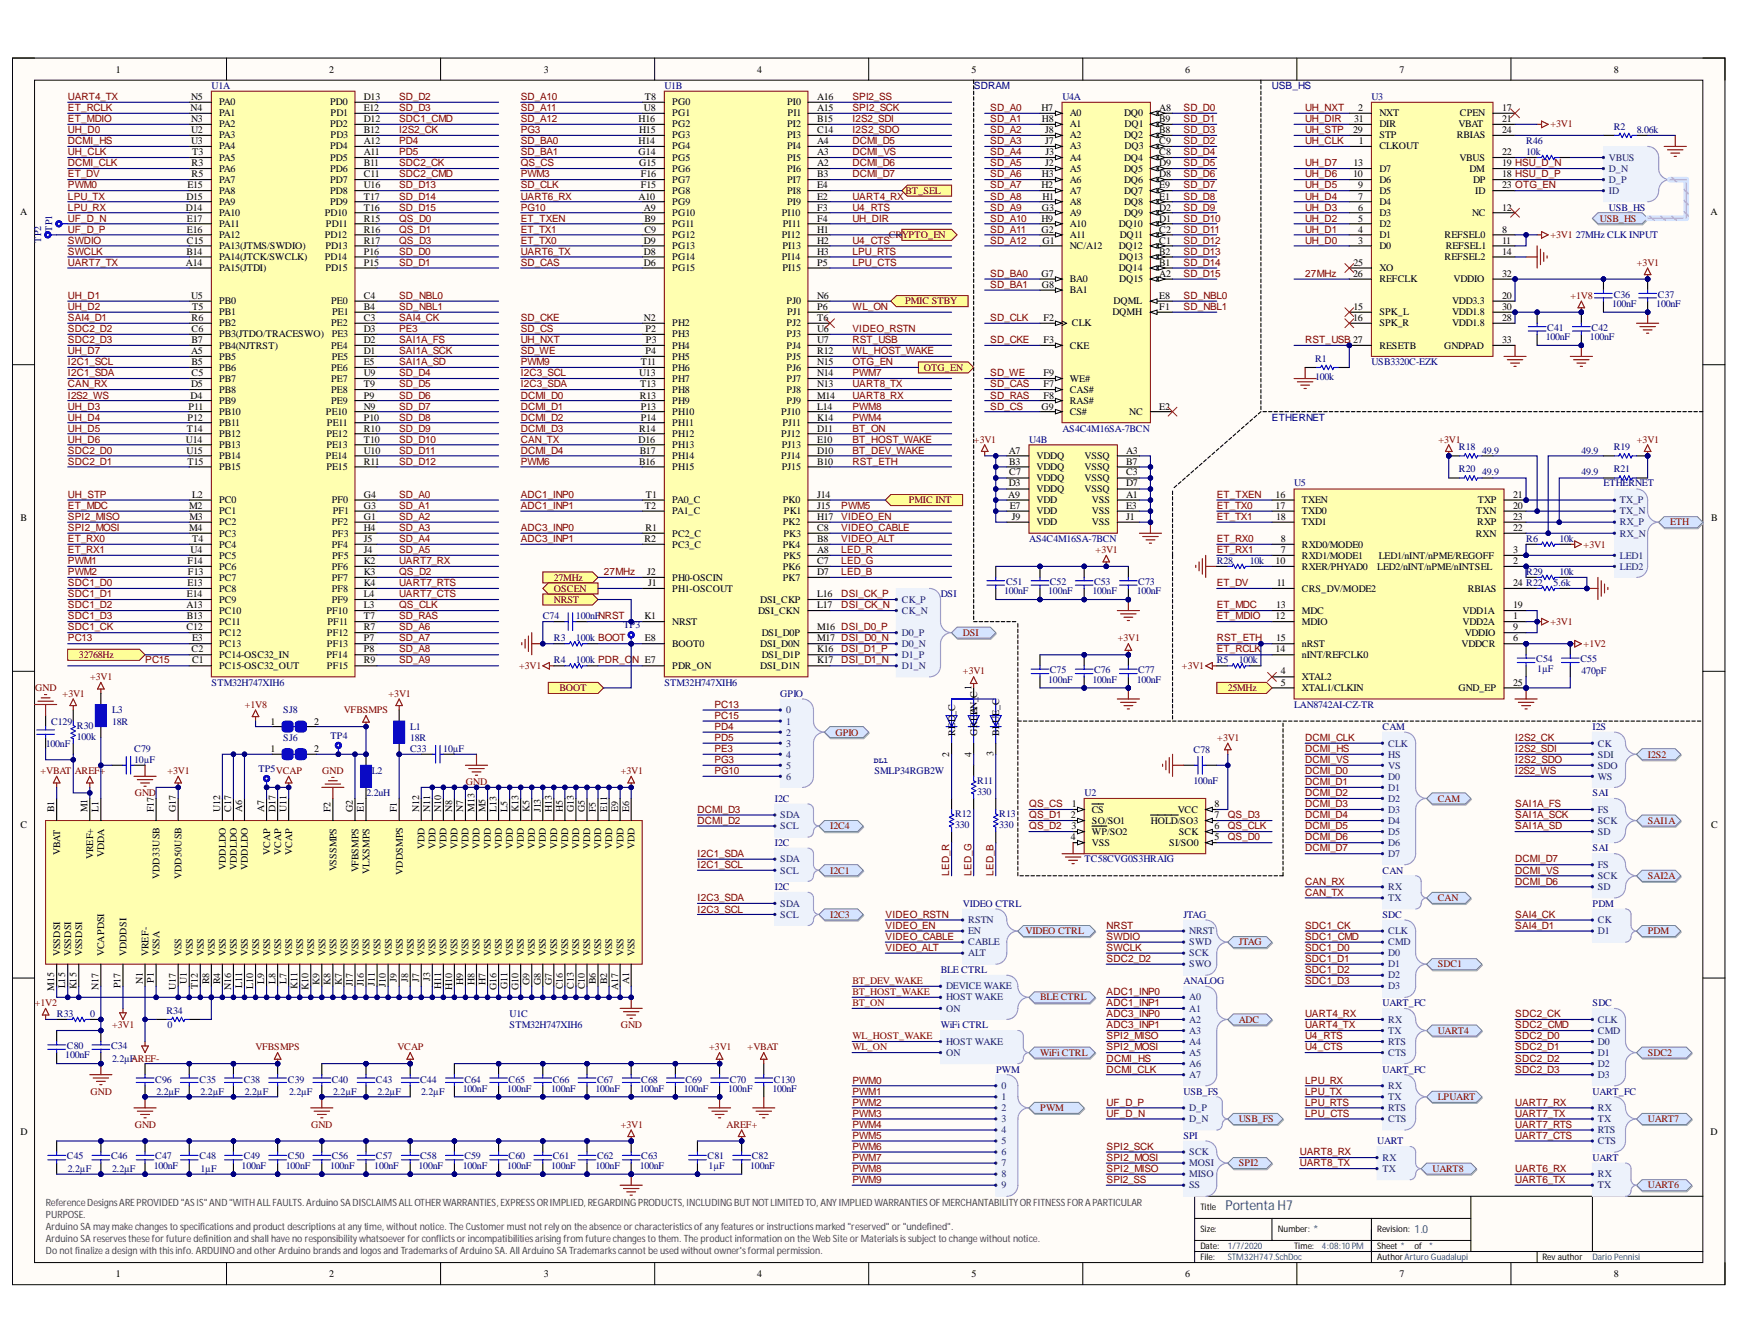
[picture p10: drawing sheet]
<svg xmlns="http://www.w3.org/2000/svg" width="279mm" height="216mm" viewBox="0 0 279 216" stroke-linecap="round" stroke-linejoin="round" font-family="sans-serif">
<defs><g id="words">
<text font-size="2.2" fill="#0a7271" x="196.9" y="194.4">Portenta H7</text>
<g font-size="1.8" fill="#0a7271">
<text x="211" y="198.1">*</text>
<text x="227.3" y="198.1">1.0</text>
</g>
<g font-size="1.6">
<text x="18.6" y="11.7">1</text>
<text x="52.9" y="11.7">2</text>
<text x="87.4" y="11.7">3</text>
<text x="121.6" y="11.7">4</text>
<text x="156.1" y="11.7">5</text>
<text x="190.4" y="11.7">6</text>
<text x="224.8" y="11.7">7</text>
<text x="259.3" y="11.7">8</text>
<text x="30.6" y="17.8">N4</text>
<text x="30.7" y="16.1">N5</text>
<text x="35.2" y="16.9">PA0</text>
<text x="53" y="16.9">PD0</text>
<text x="58.5" y="17.8">E12</text>
<text x="58.5" y="16.1">D13</text>
<text x="103.5" y="17.8">U8</text>
<text x="103.6" y="16.1">T8</text>
<text x="108" y="16.9">PG0</text>
<text x="126.5" y="16.9">PI0</text>
<text x="131.3" y="17.8">A15</text>
<text x="131.3" y="16.1">A16</text>
<text x="167.3" y="17.8">H7</text>
<text x="186.3" y="17.8">A8</text>
<text x="218.2" y="17.8">2</text>
<text x="241.3" y="17.8">17</text>
<text x="30.7" y="19.6">N3</text>
<text x="30.7" y="21.4">U2</text>
<text x="30.7" y="23.2">U3</text>
<text x="35.2" y="20.5">PA2</text>
<text x="35.2" y="18.7">PA1</text>
<text x="35.2" y="22.2">PA3</text>
<text x="53" y="20.5">PD2</text>
<text x="53.1" y="18.7">PD1</text>
<text x="53.1" y="22.2">PD3</text>
<text x="58.5" y="23.2">A12</text>
<text x="58.5" y="21.4">B12</text>
<text x="58.5" y="19.6">D12</text>
<text x="102.6" y="19.6">H16</text>
<text x="102.6" y="23.2">H14</text>
<text x="102.7" y="21.4">H15</text>
<text x="108" y="22.2">PG3</text>
<text x="108" y="20.5">PG2</text>
<text x="108" y="18.7">PG1</text>
<text x="126.5" y="20.5">PI2</text>
<text x="126.5" y="22.2">PI3</text>
<text x="126.5" y="18.7">PI1</text>
<text x="131.3" y="19.6">B15</text>
<text x="131.3" y="23.2">A4</text>
<text x="131.3" y="21.4">C14</text>
<text x="167.4" y="19.6">H8</text>
<text x="167.9" y="23.2">J7</text>
<text x="167.9" y="21.4">J8</text>
<text x="171.9" y="18.7">A0</text>
<text x="171.9" y="20.5">A1</text>
<text x="171.9" y="22.2">A2</text>
<text x="180.6" y="18.7">DQ0</text>
<text x="180.6" y="22.2">DQ2</text>
<text x="180.7" y="20.5">DQ1</text>
<text x="186.3" y="21.4">B8</text>
<text x="186.3" y="19.6">B9</text>
<text x="186.3" y="23.2">C9</text>
<text x="217.4" y="21.4">29</text>
<text x="217.6" y="19.6">31</text>
<text x="218.3" y="23.2">1</text>
<text x="221.6" y="18.7">NXT</text>
<text x="221.6" y="20.5">DIR</text>
<text x="221.6" y="22.2">STP</text>
<text x="234.1" y="22.2">RBIAS</text>
<text x="234.3" y="20.5">VBAT</text>
<text x="234.6" y="18.7">CPEN</text>
<text x="241.3" y="19.6">21</text>
<text x="241.3" y="21.4">24</text>
<text x="30.8" y="26.7">R3</text>
<text x="30.8" y="28.5">R5</text>
<text x="30.9" y="24.9">T3</text>
<text x="35.2" y="27.6">PA6</text>
<text x="35.2" y="29.3">PA7</text>
<text x="35.2" y="25.8">PA5</text>
<text x="35.2" y="24">PA4</text>
<text x="53" y="24">PD4</text>
<text x="53" y="29.3">PD7</text>
<text x="53" y="27.6">PD6</text>
<text x="53" y="25.8">PD5</text>
<text x="58.5" y="28.5">C11</text>
<text x="58.5" y="26.7">B11</text>
<text x="58.5" y="24.9">A11</text>
<text x="102.6" y="24.9">G14</text>
<text x="102.7" y="26.7">G15</text>
<text x="102.9" y="28.5">F16</text>
<text x="108" y="27.6">PG6</text>
<text x="108" y="25.8">PG5</text>
<text x="108" y="29.3">PG7</text>
<text x="108" y="24">PG4</text>
<text x="126.5" y="25.8">PI5</text>
<text x="126.5" y="27.6">PI6</text>
<text x="126.5" y="29.3">PI7</text>
<text x="126.5" y="24">PI4</text>
<text x="131.3" y="24.9">A3</text>
<text x="131.3" y="26.7">A2</text>
<text x="131.3" y="28.5">B3</text>
<text x="167.4" y="28.5">H3</text>
<text x="167.9" y="26.7">J2</text>
<text x="168" y="24.9">J3</text>
<text x="171.9" y="29.3">A6</text>
<text x="171.9" y="27.6">A5</text>
<text x="171.9" y="25.8">A4</text>
<text x="171.9" y="24">A3</text>
<text x="180.6" y="25.8">DQ4</text>
<text x="180.6" y="29.3">DQ6</text>
<text x="180.6" y="27.6">DQ5</text>
<text x="180.7" y="24">DQ3</text>
<text x="186.3" y="24.9">C8</text>
<text x="186.3" y="28.5">D8</text>
<text x="186.3" y="26.7">D9</text>
<text x="217.4" y="28.5">10</text>
<text x="217.5" y="26.7">13</text>
<text x="221.6" y="24">CLKOUT</text>
<text x="221.6" y="27.6">D7</text>
<text x="221.6" y="29.3">D6</text>
<text x="234.5" y="25.8">VBUS</text>
<text x="236.1" y="27.6">DM</text>
<text x="236.7" y="29.3">DP</text>
<text x="241.3" y="24.9">22</text>
<text x="241.3" y="28.5">18 HSU_D_P</text>
<text x="241.3" y="26.7">19 HSU_D_N</text>
<text x="3.2" y="34.5">A</text>
<text x="29.9" y="33.8">D14</text>
<text x="29.9" y="32">D15</text>
<text x="30" y="35.6">E17</text>
<text x="30.1" y="30.3">E15</text>
<text x="35.2" y="31.1">PA8</text>
<text x="35.2" y="32.9">PA9</text>
<text x="35.2" y="34.7">PA10</text>
<text x="52.2" y="34.7">PD10</text>
<text x="53" y="32.9">PD9</text>
<text x="53" y="31.1">PD8</text>
<text x="58.5" y="35.6">R15</text>
<text x="58.5" y="33.8">T16</text>
<text x="58.5" y="32">T17</text>
<text x="58.5" y="30.3">U16</text>
<text x="102.6" y="32">A10</text>
<text x="102.9" y="30.3">F15</text>
<text x="103.5" y="33.8">A9</text>
<text x="103.5" y="35.6">B9</text>
<text x="108" y="31.1">PG8</text>
<text x="108" y="32.9">PG9</text>
<text x="108" y="34.7">PG10</text>
<text x="125.6" y="34.7">PI10</text>
<text x="126.5" y="32.9">PI9</text>
<text x="126.5" y="31.1">PI8</text>
<text x="131.3" y="32">E2</text>
<text x="131.3" y="30.3">E4</text>
<text x="131.3" y="33.8">F3</text>
<text x="131.3" y="35.6">F4</text>
<text x="167.3" y="30.3">H2</text>
<text x="167.3" y="35.6">H9</text>
<text x="167.4" y="33.8">G3</text>
<text x="167.5" y="32">H1</text>
<text x="171.9" y="34.7">A9</text>
<text x="171.9" y="32.9">A8</text>
<text x="171.9" y="31.1">A7</text>
<text x="180.6" y="34.7">DQ9</text>
<text x="180.6" y="32.9">DQ8</text>
<text x="180.6" y="31.1">DQ7</text>
<text x="186.3" y="35.6">D1</text>
<text x="186.3" y="33.8">D2</text>
<text x="186.3" y="32">E1</text>
<text x="186.3" y="30.3">E9</text>
<text x="218.2" y="30.3">9</text>
<text x="218.2" y="32">7</text>
<text x="218.2" y="33.8">6</text>
<text x="218.2" y="35.6">5</text>
<text x="221.6" y="31.1">D5</text>
<text x="221.6" y="32.9">D4</text>
<text x="221.6" y="34.7">D3</text>
<text x="236.5" y="34.7">NC</text>
<text x="237" y="31.1">ID</text>
<text x="241.3" y="30.3">23 OTG_EN</text>
<text x="241.3" y="33.8">12</text>
<text x="274.8" y="34.5">A</text>
<text x="29.9" y="40.9">B14</text>
<text x="30" y="39.2">C15</text>
<text x="30" y="37.4">E16</text>
<text x="35.2" y="40">PA13(JTMS/SWDIO)</text>
<text x="35.2" y="41.8">PA14(JTCK/SWCLK)</text>
<text x="35.2" y="38.2">PA12</text>
<text x="35.2" y="36.4">PA11</text>
<text x="52.2" y="41.8">PD14</text>
<text x="52.2" y="38.2">PD12</text>
<text x="52.3" y="40">PD13</text>
<text x="52.4" y="36.4">PD11</text>
<text x="58.5" y="40.9">P16</text>
<text x="58.5" y="37.4">R16</text>
<text x="58.5" y="39.2">R17</text>
<text x="103.5" y="40.9">D8</text>
<text x="103.5" y="39.2">D9</text>
<text x="103.5" y="37.4">C9</text>
<text x="108" y="36.4">PG11</text>
<text x="108" y="38.2">PG12</text>
<text x="108" y="41.8">PG14</text>
<text x="108" y="40">PG13</text>
<text x="125.6" y="38.2">PI12</text>
<text x="125.6" y="41.8">PI14</text>
<text x="125.7" y="40">PI13</text>
<text x="125.8" y="36.4">PI11</text>
<text x="131.3" y="37.4">H1</text>
<text x="131.3" y="39.2">H2</text>
<text x="131.3" y="40.9">H3</text>
<text x="167.3" y="37.4">G2</text>
<text x="167.5" y="39.2">G1</text>
<text x="171.9" y="40">NC/A12</text>
<text x="171.9" y="38.2">A11</text>
<text x="171.9" y="36.4">A10</text>
<text x="179.8" y="40">DQ12</text>
<text x="179.8" y="36.4">DQ10</text>
<text x="179.8" y="41.8">DQ13</text>
<text x="179.9" y="38.2">DQ11</text>
<text x="186.3" y="40.9">B2</text>
<text x="186.3" y="39.2">C1</text>
<text x="186.3" y="37.4">C2</text>
<text x="218.2" y="37.4">4</text>
<text x="218.2" y="39.2">3</text>
<text x="221.6" y="36.4">D2</text>
<text x="221.6" y="38.2">D1</text>
<text x="221.6" y="40">D0</text>
<text x="232.1" y="38.2">REFSEL0</text>
<text x="232.1" y="41.8">REFSEL2</text>
<text x="232.3" y="40">REFSEL1</text>
<text x="241.3" y="37.4">8</text>
<text x="241.3" y="39.2">11</text>
<text x="241.3" y="40.9">14</text>
<text x="29.9" y="42.7">A14</text>
<text x="35.2" y="43.6">PA15(JTDI)</text>
<text x="52.3" y="43.6">PD15</text>
<text x="58.5" y="42.7">P15</text>
<text x="103.5" y="42.7">D6</text>
<text x="108" y="43.6">PG15</text>
<text x="125.7" y="43.6">PI15</text>
<text x="131.3" y="42.7">P5</text>
<text x="167.3" y="44.5">G7</text>
<text x="167.4" y="46.3">G8</text>
<text x="171.9" y="45.3">BA0</text>
<text x="171.9" y="47.1">BA1</text>
<text x="179.8" y="43.6">DQ14</text>
<text x="179.8" y="45.3">DQ15</text>
<text x="186.3" y="44.5">A2</text>
<text x="186.3" y="42.7">B1</text>
<text x="217.4" y="44.5">26</text>
<text x="217.5" y="42.7">25</text>
<text x="221.6" y="43.6">XO</text>
<text x="221.6" y="45.3">REFCLK</text>
<text x="233.5" y="45.3">VDDIO</text>
<text x="241.3" y="44.5">32</text>
<text x="30.7" y="48">U5</text>
<text x="30.8" y="51.6">R6</text>
<text x="30.8" y="53.4">C6</text>
<text x="30.9" y="49.8">T5</text>
<text x="35.2" y="52.4">PB2</text>
<text x="35.2" y="50.7">PB1</text>
<text x="35.2" y="48.9">PB0</text>
<text x="53.2" y="48.9">PE0</text>
<text x="53.2" y="52.4">PE2</text>
<text x="53.4" y="50.7">PE1</text>
<text x="58.5" y="49.8">B4</text>
<text x="58.5" y="48">C4</text>
<text x="58.5" y="51.6">C3</text>
<text x="58.5" y="53.4">D3</text>
<text x="103.5" y="51.6">N2</text>
<text x="103.7" y="53.4">P2</text>
<text x="108" y="52.4">PH2</text>
<text x="126.4" y="52.4">PJ2</text>
<text x="126.4" y="48.9">PJ0</text>
<text x="126.5" y="50.7">PJ1</text>
<text x="131.3" y="51.6">T6</text>
<text x="131.3" y="53.4">U6</text>
<text x="131.3" y="48">N6</text>
<text x="131.3" y="49.8">P6</text>
<text x="167.7" y="51.6">F2</text>
<text x="172.2" y="52.4">CLK</text>
<text x="178.7" y="50.7">DQMH</text>
<text x="178.9" y="48.9">DQML</text>
<text x="186.3" y="48">E8</text>
<text x="186.3" y="49.8">F1</text>
<text x="217.4" y="51.6">16</text>
<text x="217.5" y="49.8">15</text>
<text x="221.6" y="52.4">SPK_R</text>
<text x="221.6" y="50.7">SPK_L</text>
<text x="233.3" y="50.7">VDD1.8</text>
<text x="233.3" y="48.9">VDD3.3</text>
<text x="233.3" y="52.4">VDD1.8</text>
<text x="241.3" y="49.8">30</text>
<text x="241.3" y="48">20</text>
<text x="241.3" y="51.6">28</text>
<text x="30.7" y="56.9">A5</text>
<text x="30.8" y="58.7">B5</text>
<text x="30.8" y="55.1">B7</text>
<text x="35.2" y="59.5">PB6</text>
<text x="35.2" y="54.2">PB3(JTDO/TRACESWO)</text>
<text x="35.2" y="56">PB4(NJTRST)</text>
<text x="35.2" y="57.8">PB5</text>
<text x="53.2" y="59.5">PE6</text>
<text x="53.2" y="56">PE4</text>
<text x="53.3" y="57.8">PE5</text>
<text x="53.3" y="54.2">PE3</text>
<text x="58.5" y="56.9">D1</text>
<text x="58.5" y="58.7">E5</text>
<text x="58.5" y="55.1">D2</text>
<text x="102.9" y="58.7">T11</text>
<text x="103.7" y="56.9">P4</text>
<text x="103.8" y="55.1">P3</text>
<text x="108" y="54.2">PH3</text>
<text x="108" y="57.8">PH5</text>
<text x="108" y="56">PH4</text>
<text x="108" y="59.5">PH6</text>
<text x="126.4" y="54.2">PJ3</text>
<text x="126.4" y="56">PJ4</text>
<text x="126.4" y="57.8">PJ5</text>
<text x="126.4" y="59.5">PJ6</text>
<text x="131.3" y="55.1">U7</text>
<text x="131.3" y="56.9">R12</text>
<text x="131.3" y="58.7">N15</text>
<text x="167.7" y="55.1">F3</text>
<text x="171.9" y="56">CKE</text>
<text x="221.6" y="56">RESETB</text>
<text x="232" y="56">GNDPAD</text>
<text x="241.3" y="55.1">33</text>
<text x="30.3" y="65.8">P11</text>
<text x="30.6" y="64">D4</text>
<text x="30.7" y="62.2">D5</text>
<text x="30.8" y="60.5">C5</text>
<text x="35.2" y="61.3">PB7</text>
<text x="35.2" y="63.1">PB8</text>
<text x="35.2" y="64.9">PB9</text>
<text x="53.2" y="63.1">PE8</text>
<text x="53.2" y="61.3">PE7</text>
<text x="53.2" y="64.9">PE9</text>
<text x="58.5" y="62.2">T9</text>
<text x="58.5" y="60.5">U9</text>
<text x="58.5" y="65.8">N9</text>
<text x="58.5" y="64">P9</text>
<text x="102.7" y="60.5">U13</text>
<text x="102.8" y="64">R13</text>
<text x="102.9" y="62.2">T13</text>
<text x="102.9" y="65.8">P13</text>
<text x="108" y="64.9">PH9</text>
<text x="108" y="63.1">PH8</text>
<text x="108" y="61.3">PH7</text>
<text x="126.4" y="64.9">PJ9</text>
<text x="126.4" y="63.1">PJ8</text>
<text x="126.4" y="61.3">PJ7</text>
<text x="131.3" y="64">M14</text>
<text x="131.3" y="62.2">N13</text>
<text x="131.3" y="60.5">N14</text>
<text x="131.3" y="65.8">L14</text>
<text x="167.3" y="65.8">G9</text>
<text x="167.7" y="62.2">F7</text>
<text x="167.7" y="64">F8</text>
<text x="167.7" y="60.5">F9</text>
<text x="171.9" y="63.1">CAS#</text>
<text x="171.9" y="64.9">RAS#</text>
<text x="171.9" y="61.3">WE#</text>
<text x="186.3" y="65.8">E2</text>
<text x="29.9" y="71.1">U14</text>
<text x="30" y="69.4">T14</text>
<text x="30.1" y="67.6">P12</text>
<text x="35.2" y="68.4">PB11</text>
<text x="35.2" y="70.2">PB12</text>
<text x="35.2" y="72">PB13</text>
<text x="35.2" y="66.6">PB10</text>
<text x="52.4" y="66.6">PE10</text>
<text x="52.4" y="72">PE13</text>
<text x="52.4" y="70.2">PE12</text>
<text x="52.5" y="68.4">PE11</text>
<text x="58.5" y="71.1">T10</text>
<text x="58.5" y="67.6">P10</text>
<text x="58.5" y="69.4">R10</text>
<text x="102.6" y="71.1">D16</text>
<text x="102.7" y="69.4">R14</text>
<text x="102.9" y="67.6">P14</text>
<text x="108" y="70.2">PH12</text>
<text x="108" y="72">PH13</text>
<text x="108" y="66.6">PH10</text>
<text x="108" y="68.4">PH11</text>
<text x="125.5" y="66.6">PJ10</text>
<text x="125.5" y="70.2">PJ12</text>
<text x="125.6" y="72">PJ13</text>
<text x="125.7" y="68.4">PJ11</text>
<text x="131.3" y="67.6">K14</text>
<text x="131.3" y="69.4">D11</text>
<text x="131.3" y="71.1">E10</text>
<text x="171.9" y="66.6">CS#</text>
<text x="181.4" y="66.6">NC</text>
<text x="29.9" y="72.9">U15</text>
<text x="30.1" y="74.7">T15</text>
<text x="35.2" y="75.5">PB15</text>
<text x="35.2" y="73.8">PB14</text>
<text x="52.4" y="73.8">PE14</text>
<text x="52.4" y="75.5">PE15</text>
<text x="58.5" y="72.9">U10</text>
<text x="58.5" y="74.7">R11</text>
<text x="102.7" y="74.7">B16</text>
<text x="102.8" y="72.9">B17</text>
<text x="108" y="75.5">PH15</text>
<text x="108" y="73.8">PH14</text>
<text x="125.5" y="73.8">PJ14</text>
<text x="125.6" y="75.5">PJ15</text>
<text x="131.3" y="74.7">B10</text>
<text x="131.3" y="72.9">D10</text>
<text x="162.1" y="72.9">A7</text>
<text x="162.2" y="74.7">B3</text>
<text x="162.2" y="76.4">C7</text>
<text x="166.6" y="73.8">VDDQ</text>
<text x="166.6" y="75.5">VDDQ</text>
<text x="166.6" y="77.3">VDDQ</text>
<text x="174.3" y="73.8">VSSQ</text>
<text x="174.3" y="75.5">VSSQ</text>
<text x="174.3" y="77.3">VSSQ</text>
<text x="180.9" y="72.9">A3</text>
<text x="180.9" y="74.7">B7</text>
<text x="180.9" y="76.4">C3</text>
<text x="3.3" y="83.7">B</text>
<text x="30.4" y="81.7">M2</text>
<text x="30.5" y="83.5">M3</text>
<text x="30.9" y="79.9">L2</text>
<text x="35.2" y="82.6">PC1</text>
<text x="35.2" y="80.9">PC0</text>
<text x="53.3" y="80.9">PF0</text>
<text x="53.5" y="82.6">PF1</text>
<text x="58.5" y="83.5">G1</text>
<text x="58.5" y="81.7">G3</text>
<text x="58.5" y="79.9">G4</text>
<text x="103.6" y="81.7">T2</text>
<text x="103.8" y="79.9">T1</text>
<text x="108" y="80.9">PA0_C</text>
<text x="108" y="82.6">PA1_C</text>
<text x="125.8" y="80.9">PK0</text>
<text x="126" y="82.6">PK1</text>
<text x="131.3" y="83.5">H17</text>
<text x="131.3" y="81.7">J15</text>
<text x="131.3" y="79.9">J14</text>
<text x="162" y="79.9">A9</text>
<text x="162.1" y="78.2">D3</text>
<text x="162.2" y="81.7">E7</text>
<text x="162.6" y="83.5">J9</text>
<text x="166.6" y="80.9">VDD</text>
<text x="166.6" y="79.1">VDDQ</text>
<text x="166.6" y="82.6">VDD</text>
<text x="174.3" y="79.1">VSSQ</text>
<text x="175.4" y="80.9">VSS</text>
<text x="175.4" y="82.6">VSS</text>
<text x="180.9" y="79.9">A1</text>
<text x="180.9" y="78.2">D7</text>
<text x="180.9" y="81.7">E3</text>
<text x="180.9" y="83.5">J1</text>
<text x="205" y="79.9">16</text>
<text x="205" y="81.7">17</text>
<text x="205" y="83.5">18</text>
<text x="209.2" y="80.9">TXEN</text>
<text x="209.2" y="82.6">TXD0</text>
<text x="237.2" y="82.6">TXN</text>
<text x="237.4" y="80.9">TXP</text>
<text x="243.1" y="83.5">23</text>
<text x="243.1" y="81.7">20</text>
<text x="243.1" y="79.9">21</text>
<text x="274.9" y="83.7">B</text>
<text x="30.4" y="85.3">M4</text>
<text x="30.6" y="88.8">U4</text>
<text x="30.9" y="87">T4</text>
<text x="35.2" y="84.4">PC2</text>
<text x="35.2" y="86.2">PC3</text>
<text x="35.2" y="88">PC4</text>
<text x="35.2" y="89.7">PC5</text>
<text x="53.3" y="84.4">PF2</text>
<text x="53.3" y="88">PF4</text>
<text x="53.4" y="89.7">PF5</text>
<text x="53.4" y="86.2">PF3</text>
<text x="58.5" y="88.8">J4</text>
<text x="58.5" y="85.3">H4</text>
<text x="58.5" y="87">J5</text>
<text x="103.5" y="87">R2</text>
<text x="103.7" y="85.3">R1</text>
<text x="108" y="88">PC3_C</text>
<text x="108" y="86.2">PC2_C</text>
<text x="125.8" y="84.4">PK2</text>
<text x="125.8" y="88">PK4</text>
<text x="125.9" y="89.7">PK5</text>
<text x="125.9" y="86.2">PK3</text>
<text x="131.3" y="88.8">A8</text>
<text x="131.3" y="85.3">C8</text>
<text x="131.3" y="87">B8</text>
<text x="166.6" y="84.4">VDD</text>
<text x="175.4" y="84.4">VSS</text>
<text x="205.8" y="88.8">7</text>
<text x="205.8" y="87">8</text>
<text x="209.2" y="89.7">RXD1/MODE1</text>
<text x="209.2" y="88">RXD0/MODE0</text>
<text x="209.2" y="84.4">TXD1</text>
<text x="221.5" y="89.7">LED1/nINT/nPME/REGOFF</text>
<text x="237.1" y="86.2">RXN</text>
<text x="237.4" y="84.4">RXP</text>
<text x="243.1" y="85.3">22</text>
<text x="243.1" y="88.8">3</text>
<text x="30" y="95.9">E14</text>
<text x="30.1" y="90.6">F14</text>
<text x="30.1" y="94.1">E13</text>
<text x="30.2" y="92.4">F13</text>
<text x="35.2" y="91.5">PC6</text>
<text x="35.2" y="93.3">PC7</text>
<text x="35.2" y="95.1">PC8</text>
<text x="53.3" y="93.3">PF7</text>
<text x="53.3" y="91.5">PF6</text>
<text x="53.3" y="95.1">PF8</text>
<text x="58.5" y="95.9">L4</text>
<text x="58.5" y="92.4">K3</text>
<text x="58.5" y="90.6">K2</text>
<text x="58.5" y="94.1">K4</text>
<text x="104" y="92.4">J2</text>
<text x="104.1" y="94.1">J1</text>
<text x="108" y="95.1">PH1-OSCOUT</text>
<text x="108" y="93.3">PH0-OSCIN</text>
<text x="125.8" y="93.3">PK7</text>
<text x="125.8" y="91.5">PK6</text>
<text x="131.3" y="92.4">D7</text>
<text x="131.3" y="90.6">C7</text>
<text x="131.3" y="95.9">L16</text>
<text x="205" y="90.6">10</text>
<text x="205.1" y="94.1">11</text>
<text x="209.2" y="91.5">RXER/PHYAD0</text>
<text x="209.2" y="95.1">CRS_DV/MODE2</text>
<text x="221.3" y="91.5">LED2/nINT/nPME/nINTSEL</text>
<text x="235.8" y="95.1">RBIAS</text>
<text x="243.1" y="94.1">24 R22</text>
<text x="243.1" y="90.6">2</text>
<text x="29.9" y="97.7">A13</text>
<text x="29.9" y="101.2">C12</text>
<text x="30" y="99.5">B13</text>
<text x="35.2" y="98.6">PC10</text>
<text x="35.2" y="100.4">PC11</text>
<text x="35.2" y="96.8">PC9</text>
<text x="52.4" y="98.6">PF10</text>
<text x="52.6" y="100.4">PF11</text>
<text x="53.3" y="96.8">PF9</text>
<text x="58.5" y="101.2">R7</text>
<text x="58.5" y="99.5">T7</text>
<text x="58.5" y="97.7">L3</text>
<text x="103.5" y="99.5">K1</text>
<text x="108" y="100.4">NRST</text>
<text x="121.8" y="98.6">DSI_CKN</text>
<text x="122.1" y="96.8">DSI_CKP</text>
<text x="131.3" y="97.7">L17</text>
<text x="131.3" y="101.2">M16 DSI_D0_P</text>
<text x="205" y="99.5">12</text>
<text x="205" y="97.7">13</text>
<text x="209.2" y="100.4">MDIO</text>
<text x="209.2" y="98.6">MDC</text>
<text x="235" y="98.6">VDD1A</text>
<text x="235" y="100.4">VDD2A</text>
<text x="243.1" y="101.2">9</text>
<text x="243.1" y="97.7">19</text>
<text x="243.1" y="99.5">1</text>
<text x="30.8" y="104.8">C2</text>
<text x="30.9" y="103">E3</text>
<text x="30.9" y="106.6">C1</text>
<text x="35.2" y="102.2">PC12</text>
<text x="35.2" y="105.7">PC14-OSC32_IN</text>
<text x="35.2" y="104">PC13</text>
<text x="35.2" y="107.5">PC15-OSC32_OUT</text>
<text x="52.4" y="105.7">PF14</text>
<text x="52.5" y="104">PF13</text>
<text x="52.5" y="102.2">PF12</text>
<text x="52.5" y="107.5">PF15</text>
<text x="58.5" y="103">P7</text>
<text x="58.5" y="104.8">P8</text>
<text x="58.5" y="106.6">R9</text>
<text x="103.6" y="103">E8</text>
<text x="108" y="107.5">PDR_ON</text>
<text x="108" y="104">BOOT0</text>
<text x="122.1" y="104">DSI_D0N</text>
<text x="122.1" y="107.5">DSI_D1N</text>
<text x="122.4" y="102.2">DSI_D0P</text>
<text x="122.4" y="105.7">DSI_D1P</text>
<text x="131.3" y="103">M17 DSI_D0_N</text>
<text x="131.3" y="104.8">K16</text>
<text x="131.3" y="106.6">K17</text>
<text x="205" y="104.8">14</text>
<text x="205" y="103">15</text>
<text x="209.2" y="104">nRST</text>
<text x="209.2" y="105.7">nINT/REFCLK0</text>
<text x="234.8" y="104">VDDCR</text>
<text x="235.3" y="102.2">VDDIO</text>
<text x="243.1" y="103">6</text>
<text x="156.1" y="110.9" transform="rotate(-90 156.1 110.9)">1</text>
<text x="157" y="112.1" transform="rotate(-90 157 112.1)">C</text>
<text x="205.8" y="110.1">5</text>
<text x="205.8" y="108.4">4</text>
<text x="209.2" y="111.1">XTAL1/CLKIN</text>
<text x="209.2" y="109.3">XTAL2</text>
<text x="234.3" y="111.1">GND_EP</text>
<text x="243.1" y="110.1">25</text>
<text x="43.5" y="116.4">1</text>
<text x="50.5" y="116.4">2</text>
<text x="153.4" y="118.2" transform="rotate(-90 153.4 118.2)">RED_C</text>
<text x="157" y="118.2" transform="rotate(-90 157 118.2)">GREEN_</text>
<text x="157" y="114.7" transform="rotate(-90 157 114.7)">A</text>
<text x="160.5" y="118.2" transform="rotate(-90 160.5 118.2)">BLUE_C</text>
<text x="43.5" y="120.8">1</text>
<text x="50.5" y="120.8">2</text>
<text x="152.5" y="121.5" transform="rotate(-90 152.5 121.5)">2</text>
<text x="156.1" y="121.5" transform="rotate(-90 156.1 121.5)">4</text>
<text x="159.6" y="121.5" transform="rotate(-90 159.6 121.5)">3</text>
<text x="8.7" y="130.4" transform="rotate(-90 8.7 130.4)">B1</text>
<text x="14" y="130.4" transform="rotate(-90 14 130.4)">M1</text>
<text x="15.8" y="130.4" transform="rotate(-90 15.8 130.4)">L1</text>
<text x="24.7" y="130.4" transform="rotate(-90 24.7 130.4)">F17</text>
<text x="28.3" y="130.4" transform="rotate(-90 28.3 130.4)">G17</text>
<text x="35.4" y="130.4" transform="rotate(-90 35.4 130.4)">U12</text>
<text x="37.1" y="130.4" transform="rotate(-90 37.1 130.4)">C17</text>
<text x="38.9" y="130.4" transform="rotate(-90 38.9 130.4)">A6</text>
<text x="42.5" y="130.4" transform="rotate(-90 42.5 130.4)">A7</text>
<text x="44.2" y="130.4" transform="rotate(-90 44.2 130.4)">D17</text>
<text x="46" y="130.4" transform="rotate(-90 46 130.4)">U11</text>
<text x="53.1" y="130.4" transform="rotate(-90 53.1 130.4)">F2</text>
<text x="56.7" y="130.4" transform="rotate(-90 56.7 130.4)">G2</text>
<text x="58.5" y="130.4" transform="rotate(-90 58.5 130.4)">E1</text>
<text x="63.8" y="130.4" transform="rotate(-90 63.8 130.4)">F1</text>
<text x="67.3" y="130.4" transform="rotate(-90 67.3 130.4)">N12</text>
<text x="69.1" y="130.4" transform="rotate(-90 69.1 130.4)">N11</text>
<text x="70.9" y="130.4" transform="rotate(-90 70.9 130.4)">N10</text>
<text x="72.7" y="130.4" transform="rotate(-90 72.7 130.4)">N8</text>
<text x="74.4" y="130.4" transform="rotate(-90 74.4 130.4)">N7</text>
<text x="76.2" y="130.4" transform="rotate(-90 76.2 130.4)">M13</text>
<text x="78" y="130.4" transform="rotate(-90 78 130.4)">M5</text>
<text x="79.8" y="130.4" transform="rotate(-90 79.8 130.4)">L13</text>
<text x="81.5" y="130.4" transform="rotate(-90 81.5 130.4)">L5</text>
<text x="83.3" y="130.4" transform="rotate(-90 83.3 130.4)">K13</text>
<text x="85.1" y="130.4" transform="rotate(-90 85.1 130.4)">K5</text>
<text x="86.9" y="130.4" transform="rotate(-90 86.9 130.4)">J13</text>
<text x="88.6" y="130.4" transform="rotate(-90 88.6 130.4)">H13</text>
<text x="90.4" y="130.4" transform="rotate(-90 90.4 130.4)">H5</text>
<text x="92.2" y="130.4" transform="rotate(-90 92.2 130.4)">G13</text>
<text x="94" y="130.4" transform="rotate(-90 94 130.4)">G5</text>
<text x="95.8" y="130.4" transform="rotate(-90 95.8 130.4)">F5</text>
<text x="97.5" y="130.4" transform="rotate(-90 97.5 130.4)">E11</text>
<text x="99.3" y="130.4" transform="rotate(-90 99.3 130.4)">E9</text>
<text x="101.1" y="130.4" transform="rotate(-90 101.1 130.4)">E6</text>
<text x="172.1" y="131.4">2</text>
<text x="172.2" y="129.7">1</text>
<text x="175.4" y="130.6">CS</text>
<text x="189.2" y="130.6">VCC</text>
<text x="195.1" y="131.4">7</text>
<text x="195.1" y="129.7">8</text>
<text x="3.3" y="133">C</text>
<text x="9.6" y="137.4" transform="rotate(-90 9.6 137.4)">VBAT</text>
<text x="16.7" y="137.7" transform="rotate(-90 16.7 137.7)">VDDA</text>
<text x="43.4" y="137.3" transform="rotate(-90 43.4 137.3)">VCAP</text>
<text x="45.2" y="137.3" transform="rotate(-90 45.2 137.3)">VCAP</text>
<text x="46.9" y="137.3" transform="rotate(-90 46.9 137.3)">VCAP</text>
<text x="68.2" y="136.4" transform="rotate(-90 68.2 136.4)">VDD</text>
<text x="70" y="136.4" transform="rotate(-90 70 136.4)">VDD</text>
<text x="71.7" y="136.4" transform="rotate(-90 71.7 136.4)">VDD</text>
<text x="73.5" y="136.4" transform="rotate(-90 73.5 136.4)">VDD</text>
<text x="75.3" y="136.4" transform="rotate(-90 75.3 136.4)">VDD</text>
<text x="77.1" y="136.4" transform="rotate(-90 77.1 136.4)">VDD</text>
<text x="78.8" y="136.4" transform="rotate(-90 78.8 136.4)">VDD</text>
<text x="80.6" y="136.4" transform="rotate(-90 80.6 136.4)">VDD</text>
<text x="82.4" y="136.4" transform="rotate(-90 82.4 136.4)">VDD</text>
<text x="84.2" y="136.4" transform="rotate(-90 84.2 136.4)">VDD</text>
<text x="85.9" y="136.4" transform="rotate(-90 85.9 136.4)">VDD</text>
<text x="87.7" y="136.4" transform="rotate(-90 87.7 136.4)">VDD</text>
<text x="89.5" y="136.4" transform="rotate(-90 89.5 136.4)">VDD</text>
<text x="91.3" y="136.4" transform="rotate(-90 91.3 136.4)">VDD</text>
<text x="93" y="136.4" transform="rotate(-90 93 136.4)">VDD</text>
<text x="94.8" y="136.4" transform="rotate(-90 94.8 136.4)">VDD</text>
<text x="96.6" y="136.4" transform="rotate(-90 96.6 136.4)">VDD</text>
<text x="98.4" y="136.4" transform="rotate(-90 98.4 136.4)">VDD</text>
<text x="100.2" y="136.4" transform="rotate(-90 100.2 136.4)">VDD</text>
<text x="101.9" y="136.4" transform="rotate(-90 101.9 136.4)">VDD</text>
<text x="172.1" y="135">4</text>
<text x="172.1" y="133.2">3</text>
<text x="175.4" y="132.4">SO/SO1</text>
<text x="175.4" y="134.2">WP/SO2</text>
<text x="175.4" y="135.8">VSS</text>
<text x="184.9" y="132.4">HOLD/SO3</text>
<text x="187.9" y="135.8">SI/SO0</text>
<text x="189.4" y="134.2">SCK</text>
<text x="195.1" y="135">5</text>
<text x="195.1" y="133.2">6</text>
<text x="274.9" y="133">C</text>
<text x="15" y="138" transform="rotate(-90 15 138)">VREF+</text>
<text x="25.6" y="141.2" transform="rotate(-90 25.6 141.2)">VDD33USB</text>
<text x="29.2" y="141.2" transform="rotate(-90 29.2 141.2)">VDD50USB</text>
<text x="36.3" y="139.7" transform="rotate(-90 36.3 139.7)">VDDLDO</text>
<text x="38.1" y="139.7" transform="rotate(-90 38.1 139.7)">VDDLDO</text>
<text x="39.8" y="139.7" transform="rotate(-90 39.8 139.7)">VDDLDO</text>
<text x="54.1" y="140" transform="rotate(-90 54.1 140)">VSSSMPS</text>
<text x="57.6" y="140.2" transform="rotate(-90 57.6 140.2)">VFBSMPS</text>
<text x="59.4" y="140.3" transform="rotate(-90 59.4 140.3)">VLXSMPS</text>
<text x="64.7" y="140.5" transform="rotate(-90 64.7 140.5)">VDDSMPS</text>
<text x="9.6" y="153.6" transform="rotate(-90 9.6 153.6)">VSSDSI</text>
<text x="11.4" y="153.6" transform="rotate(-90 11.4 153.6)">VSSDSI</text>
<text x="13.2" y="153.6" transform="rotate(-90 13.2 153.6)">VSSDSI</text>
<text x="16.7" y="153.6" transform="rotate(-90 16.7 153.6)">VCAPDSI</text>
<text x="20.3" y="153.6" transform="rotate(-90 20.3 153.6)">VDDDSI</text>
<text x="23.9" y="153.6" transform="rotate(-90 23.9 153.6)">VREF-</text>
<text x="25.6" y="153.6" transform="rotate(-90 25.6 153.6)">VSSA</text>
<text x="29.2" y="153.6" transform="rotate(-90 29.2 153.6)">VSS</text>
<text x="31" y="153.6" transform="rotate(-90 31 153.6)">VSS</text>
<text x="32.7" y="153.6" transform="rotate(-90 32.7 153.6)">VSS</text>
<text x="34.5" y="153.6" transform="rotate(-90 34.5 153.6)">VSS</text>
<text x="36.3" y="153.6" transform="rotate(-90 36.3 153.6)">VSS</text>
<text x="38.1" y="153.6" transform="rotate(-90 38.1 153.6)">VSS</text>
<text x="39.8" y="153.6" transform="rotate(-90 39.8 153.6)">VSS</text>
<text x="41.6" y="153.6" transform="rotate(-90 41.6 153.6)">VSS</text>
<text x="43.4" y="153.6" transform="rotate(-90 43.4 153.6)">VSS</text>
<text x="45.2" y="153.6" transform="rotate(-90 45.2 153.6)">VSS</text>
<text x="46.9" y="153.6" transform="rotate(-90 46.9 153.6)">VSS</text>
<text x="48.7" y="153.6" transform="rotate(-90 48.7 153.6)">VSS</text>
<text x="50.5" y="153.6" transform="rotate(-90 50.5 153.6)">VSS</text>
<text x="52.3" y="153.6" transform="rotate(-90 52.3 153.6)">VSS</text>
<text x="54.1" y="153.6" transform="rotate(-90 54.1 153.6)">VSS</text>
<text x="55.8" y="153.6" transform="rotate(-90 55.8 153.6)">VSS</text>
<text x="57.6" y="153.6" transform="rotate(-90 57.6 153.6)">VSS</text>
<text x="59.4" y="153.6" transform="rotate(-90 59.4 153.6)">VSS</text>
<text x="61.2" y="153.6" transform="rotate(-90 61.2 153.6)">VSS</text>
<text x="62.9" y="153.6" transform="rotate(-90 62.9 153.6)">VSS</text>
<text x="64.7" y="153.6" transform="rotate(-90 64.7 153.6)">VSS</text>
<text x="66.5" y="153.6" transform="rotate(-90 66.5 153.6)">VSS</text>
<text x="68.2" y="153.6" transform="rotate(-90 68.2 153.6)">VSS</text>
<text x="70" y="153.6" transform="rotate(-90 70 153.6)">VSS</text>
<text x="71.7" y="153.6" transform="rotate(-90 71.7 153.6)">VSS</text>
<text x="73.5" y="153.6" transform="rotate(-90 73.5 153.6)">VSS</text>
<text x="75.3" y="153.6" transform="rotate(-90 75.3 153.6)">VSS</text>
<text x="77.1" y="153.6" transform="rotate(-90 77.1 153.6)">VSS</text>
<text x="78.8" y="153.6" transform="rotate(-90 78.8 153.6)">VSS</text>
<text x="80.6" y="153.6" transform="rotate(-90 80.6 153.6)">VSS</text>
<text x="82.4" y="153.6" transform="rotate(-90 82.4 153.6)">VSS</text>
<text x="84.2" y="153.6" transform="rotate(-90 84.2 153.6)">VSS</text>
<text x="85.9" y="153.6" transform="rotate(-90 85.9 153.6)">VSS</text>
<text x="87.7" y="153.6" transform="rotate(-90 87.7 153.6)">VSS</text>
<text x="89.5" y="153.6" transform="rotate(-90 89.5 153.6)">VSS</text>
<text x="91.3" y="153.6" transform="rotate(-90 91.3 153.6)">VSS</text>
<text x="93" y="153.6" transform="rotate(-90 93 153.6)">VSS</text>
<text x="94.8" y="153.6" transform="rotate(-90 94.8 153.6)">VSS</text>
<text x="96.6" y="153.6" transform="rotate(-90 96.6 153.6)">VSS</text>
<text x="98.4" y="153.6" transform="rotate(-90 98.4 153.6)">VSS</text>
<text x="100.2" y="153.6" transform="rotate(-90 100.2 153.6)">VSS</text>
<text x="101.9" y="153.6" transform="rotate(-90 101.9 153.6)">VSS</text>
<text x="8.7" y="159.2" transform="rotate(-90 8.7 159.2)">M15</text>
<text x="10.5" y="158.8" transform="rotate(-90 10.5 158.8)">L15</text>
<text x="12.3" y="158.9" transform="rotate(-90 12.3 158.9)">K15</text>
<text x="15.8" y="159" transform="rotate(-90 15.8 159)">N17</text>
<text x="19.4" y="158.8" transform="rotate(-90 19.4 158.8)">P17</text>
<text x="22.9" y="158.1" transform="rotate(-90 22.9 158.1)">N1</text>
<text x="24.7" y="157.8" transform="rotate(-90 24.7 157.8)">P1</text>
<text x="28.3" y="159" transform="rotate(-90 28.3 159)">U17</text>
<text x="30" y="158.1" transform="rotate(-90 30 158.1)">U1</text>
<text x="31.8" y="158.9" transform="rotate(-90 31.8 158.9)">T12</text>
<text x="33.6" y="158.1" transform="rotate(-90 33.6 158.1)">R8</text>
<text x="35.4" y="158.1" transform="rotate(-90 35.4 158.1)">R4</text>
<text x="37.1" y="159" transform="rotate(-90 37.1 159)">N16</text>
<text x="38.9" y="158.7" transform="rotate(-90 38.9 158.7)">L11</text>
<text x="40.7" y="158.9" transform="rotate(-90 40.7 158.9)">L10</text>
<text x="42.5" y="158" transform="rotate(-90 42.5 158)">L9</text>
<text x="44.2" y="158" transform="rotate(-90 44.2 158)">L8</text>
<text x="46" y="158" transform="rotate(-90 46 158)">L7</text>
<text x="47.8" y="158.9" transform="rotate(-90 47.8 158.9)">K11</text>
<text x="49.6" y="159" transform="rotate(-90 49.6 159)">K10</text>
<text x="51.3" y="158.2" transform="rotate(-90 51.3 158.2)">K9</text>
<text x="53.1" y="158.2" transform="rotate(-90 53.1 158.2)">K8</text>
<text x="54.9" y="158.2" transform="rotate(-90 54.9 158.2)">K7</text>
<text x="56.7" y="158.4" transform="rotate(-90 56.7 158.4)">J17</text>
<text x="58.5" y="158.4" transform="rotate(-90 58.5 158.4)">J16</text>
<text x="60.2" y="158.3" transform="rotate(-90 60.2 158.3)">J11</text>
<text x="62" y="158.5" transform="rotate(-90 62 158.5)">J10</text>
<text x="63.8" y="157.7" transform="rotate(-90 63.8 157.7)">J9</text>
<text x="65.6" y="157.7" transform="rotate(-90 65.6 157.7)">J8</text>
<text x="67.3" y="157.7" transform="rotate(-90 67.3 157.7)">J7</text>
<text x="69.1" y="157.6" transform="rotate(-90 69.1 157.6)">J3</text>
<text x="70.9" y="158.9" transform="rotate(-90 70.9 158.9)">H11</text>
<text x="72.7" y="159" transform="rotate(-90 72.7 159)">H10</text>
<text x="74.4" y="158.2" transform="rotate(-90 74.4 158.2)">H9</text>
<text x="76.2" y="158.2" transform="rotate(-90 76.2 158.2)">H8</text>
<text x="78" y="158.2" transform="rotate(-90 78 158.2)">H7</text>
<text x="79.8" y="159" transform="rotate(-90 79.8 159)">G16</text>
<text x="81.5" y="158.9" transform="rotate(-90 81.5 158.9)">G11</text>
<text x="83.3" y="159" transform="rotate(-90 83.3 159)">G10</text>
<text x="85.1" y="158.2" transform="rotate(-90 85.1 158.2)">G9</text>
<text x="86.9" y="158.2" transform="rotate(-90 86.9 158.2)">G8</text>
<text x="88.6" y="158.2" transform="rotate(-90 88.6 158.2)">G7</text>
<text x="90.4" y="158.9" transform="rotate(-90 90.4 158.9)">C16</text>
<text x="92.2" y="158.9" transform="rotate(-90 92.2 158.9)">C13</text>
<text x="94" y="158.9" transform="rotate(-90 94 158.9)">C10</text>
<text x="95.8" y="158.1" transform="rotate(-90 95.8 158.1)">B6</text>
<text x="97.5" y="158.1" transform="rotate(-90 97.5 158.1)">B2</text>
<text x="99.3" y="159" transform="rotate(-90 99.3 159)">A17</text>
<text x="101.1" y="158.1" transform="rotate(-90 101.1 158.1)">A1</text>
<text x="3.3" y="182.3">D</text>
<text x="274.8" y="182.3">D</text>
<text x="18.6" y="205.1">1</text>
<text x="52.9" y="205.1">2</text>
<text x="87.4" y="205.1">3</text>
<text x="121.6" y="205.1">4</text>
<text x="156.1" y="205.1">5</text>
<text x="190.4" y="205.1">6</text>
<text x="224.8" y="205.1">7</text>
<text x="259.3" y="205.1">8</text>
</g>
<g font-size="1.6" fill="#800000">
<text x="10.9" y="16.1">UART4_TX</text>
<text x="10.9" y="17.8">ET_RCLK</text>
<text x="64.1" y="16.1">SD_D2</text>
<text x="64.1" y="17.8">SD_D3</text>
<text x="83.7" y="16.1">SD_A10</text>
<text x="83.7" y="17.8">SD_A11</text>
<text x="136.9" y="17.8">SPI2_SCK</text>
<text x="136.9" y="16.1">SPI2_SS</text>
<text x="159.1" y="17.8">SD_A0</text>
<text x="190.2" y="17.8">SD_D0</text>
<text x="209.7" y="17.8">UH_NXT</text>
<text x="10.9" y="19.6">ET_MDIO</text>
<text x="10.9" y="21.4">UH_D0</text>
<text x="10.9" y="23.2">DCMI_HS</text>
<text x="64.1" y="23.2">PD4</text>
<text x="64.1" y="21.4">I2S2_CK</text>
<text x="64.1" y="19.6">SDC1_CMD</text>
<text x="83.7" y="21.4">PG3</text>
<text x="83.7" y="23.2">SD_BA0</text>
<text x="83.7" y="19.6">SD_A12</text>
<text x="136.9" y="23.2">DCMI_D5</text>
<text x="136.9" y="19.6">I2S2_SDI</text>
<text x="136.9" y="21.4">I2S2_SDO</text>
<text x="159.1" y="19.6">SD_A1</text>
<text x="159.1" y="21.4">SD_A2</text>
<text x="159.1" y="23.2">SD_A3</text>
<text x="190.2" y="23.2">SD_D2</text>
<text x="190.2" y="21.4">SD_D3</text>
<text x="190.2" y="19.6">SD_D1</text>
<text x="209.7" y="21.4">UH_STP</text>
<text x="209.7" y="19.6">UH_DIR</text>
<text x="209.7" y="23.2">UH_CLK</text>
<text x="249.1" y="20.5">+3V1</text>
<text x="10.9" y="24.9">UH_CLK</text>
<text x="10.9" y="26.7">DCMI_CLK</text>
<text x="10.9" y="28.5">ET_DV</text>
<text x="64.1" y="24.9">PD5</text>
<text x="64.1" y="26.7">SDC2_CK</text>
<text x="64.1" y="28.5">SDC2_CMD</text>
<text x="83.7" y="24.9">SD_BA1</text>
<text x="83.7" y="26.7">QS_CS</text>
<text x="83.7" y="28.5">PWM3</text>
<text x="136.9" y="26.7">DCMI_D6</text>
<text x="136.9" y="24.9">DCMI_VS</text>
<text x="136.9" y="28.5">DCMI_D7</text>
<text x="159.1" y="24.9">SD_A4</text>
<text x="159.1" y="26.7">SD_A5</text>
<text x="159.1" y="28.5">SD_A6</text>
<text x="190.2" y="24.9">SD_D4</text>
<text x="190.2" y="26.7">SD_D5</text>
<text x="190.2" y="28.5">SD_D6</text>
<text x="209.7" y="28.5">UH_D6</text>
<text x="209.7" y="26.7">UH_D7</text>
<text x="10.9" y="32">LPU_TX</text>
<text x="10.9" y="35.6">UF_D_N</text>
<text x="10.9" y="33.8">LPU_RX</text>
<text x="10.9" y="30.3">PWM0</text>
<text x="64.1" y="30.3">SD_D13</text>
<text x="64.1" y="32">SD_D14</text>
<text x="64.1" y="33.8">SD_D15</text>
<text x="64.1" y="35.6">QS_D0</text>
<text x="83.7" y="33.8">PG10</text>
<text x="83.7" y="35.6">ET_TXEN</text>
<text x="83.7" y="30.3">SD_CLK</text>
<text x="83.7" y="32">UART6_RX</text>
<text x="136.9" y="32">UART4_RX</text>
<text x="136.9" y="35.6">UH_DIR</text>
<text x="136.9" y="33.8">U4_RTS</text>
<text x="145.5" y="31.1">BT_SEL</text>
<text x="159.1" y="30.3">SD_A7</text>
<text x="159.1" y="32">SD_A8</text>
<text x="159.1" y="33.8">SD_A9</text>
<text x="159.1" y="35.6">SD_A10</text>
<text x="190.2" y="30.3">SD_D7</text>
<text x="190.2" y="32">SD_D8</text>
<text x="190.2" y="33.8">SD_D9</text>
<text x="190.2" y="35.6">SD_D10</text>
<text x="209.7" y="35.6">UH_D2</text>
<text x="209.7" y="33.8">UH_D3</text>
<text x="209.7" y="32">UH_D4</text>
<text x="209.7" y="30.3">UH_D5</text>
<text x="257.1" y="35.6">USB_HS</text>
<text x="10.9" y="37.4">UF_D_P</text>
<text x="10.9" y="39.2">SWDIO</text>
<text x="10.9" y="40.9">SWCLK</text>
<text x="64.1" y="40.9">SD_D0</text>
<text x="64.1" y="37.4">QS_D1</text>
<text x="64.1" y="39.2">QS_D3</text>
<text x="83.7" y="39.2">ET_TX0</text>
<text x="83.7" y="37.4">ET_TX1</text>
<text x="83.7" y="40.9">UART6_TX</text>
<text x="136.9" y="39.2">U4_CTS</text>
<text x="136.9" y="40.9">LPU_RTS</text>
<text x="142.8" y="38.2">CRYPTO_EN</text>
<text x="159.1" y="37.4">SD_A11</text>
<text x="159.1" y="39.2">SD_A12</text>
<text x="190.2" y="37.4">SD_D11</text>
<text x="190.2" y="39.2">SD_D12</text>
<text x="190.2" y="40.9">SD_D13</text>
<text x="209.7" y="39.2">UH_D0</text>
<text x="209.7" y="37.4">UH_D1</text>
<text x="249.1" y="38.2">+3V1</text>
<text x="10.9" y="42.7">UART7_TX</text>
<text x="64.1" y="42.7">SD_D1</text>
<text x="83.7" y="42.7">SD_CAS</text>
<text x="136.9" y="42.7">LPU_CTS</text>
<text x="159.1" y="44.5">SD_BA0</text>
<text x="159.1" y="46.3">SD_BA1</text>
<text x="190.2" y="42.7">SD_D14</text>
<text x="190.2" y="44.5">SD_D15</text>
<text x="209.7" y="44.5">27MHz</text>
<text x="263" y="42.7">+3V1</text>
<text x="10.9" y="51.6">SAI4_D1</text>
<text x="10.9" y="53.4">SDC2_D2</text>
<text x="10.9" y="48">UH_D1</text>
<text x="10.9" y="49.8">UH_D2</text>
<text x="64.1" y="53.4">PE3</text>
<text x="64.1" y="51.6">SAI4_CK</text>
<text x="64.1" y="48">SD_NBL0</text>
<text x="64.1" y="49.8">SD_NBL1</text>
<text x="83.7" y="51.6">SD_CKE</text>
<text x="83.7" y="53.4">SD_CS</text>
<text x="136.9" y="53.4">VIDEO_RSTN</text>
<text x="136.9" y="49.8">WL_ON</text>
<text x="145.4" y="48.9">PMIC STBY</text>
<text x="159.1" y="51.6">SD_CLK</text>
<text x="190.2" y="49.8">SD_NBL1</text>
<text x="190.2" y="48">SD_NBL0</text>
<text x="252.3" y="48">+1V8</text>
<text x="10.9" y="58.7">I2C1_SCL</text>
<text x="10.9" y="55.1">SDC2_D3</text>
<text x="10.9" y="56.9">UH_D7</text>
<text x="64.1" y="56.9">SAI1A_SCK</text>
<text x="64.1" y="55.1">SAI1A_FS</text>
<text x="64.1" y="58.7">SAI1A_SD</text>
<text x="83.7" y="56.9">SD_WE</text>
<text x="83.7" y="55.1">UH_NXT</text>
<text x="83.7" y="58.7">PWM9</text>
<text x="136.9" y="55.1">RST_USB</text>
<text x="136.9" y="56.9">WL_HOST_WAKE</text>
<text x="136.9" y="58.7">OTG_EN</text>
<text x="148.5" y="59.5">OTG_EN</text>
<text x="159.1" y="55.1">SD_CKE</text>
<text x="209.7" y="55.1">RST_USB 27</text>
<text x="10.9" y="62.2">CAN_RX</text>
<text x="10.9" y="60.5">I2C1_SDA</text>
<text x="10.9" y="64">I2S2_WS</text>
<text x="10.9" y="65.8">UH_D3</text>
<text x="64.1" y="65.8">SD_D7</text>
<text x="64.1" y="64">SD_D6</text>
<text x="64.1" y="62.2">SD_D5</text>
<text x="64.1" y="60.5">SD_D4</text>
<text x="83.7" y="65.8">DCMI_D1</text>
<text x="83.7" y="64">DCMI_D0</text>
<text x="83.7" y="60.5">I2C3_SCL</text>
<text x="83.7" y="62.2">I2C3_SDA</text>
<text x="136.9" y="64">UART8_RX</text>
<text x="136.9" y="62.2">UART8_TX</text>
<text x="136.9" y="60.5">PWM7</text>
<text x="136.9" y="65.8">PWM8</text>
<text x="159.1" y="60.5">SD_WE</text>
<text x="159.1" y="65.8">SD_CS</text>
<text x="159.1" y="62.2">SD_CAS</text>
<text x="159.1" y="64">SD_RAS</text>
<text x="10.9" y="67.6">UH_D4</text>
<text x="10.9" y="69.4">UH_D5</text>
<text x="10.9" y="71.1">UH_D6</text>
<text x="64.1" y="67.6">SD_D8</text>
<text x="64.1" y="71.1">SD_D10</text>
<text x="64.1" y="69.4">SD_D9</text>
<text x="83.7" y="67.6">DCMI_D2</text>
<text x="83.7" y="69.4">DCMI_D3</text>
<text x="83.7" y="71.1">CAN_TX</text>
<text x="136.9" y="71.1">BT_HOST_WAKE</text>
<text x="136.9" y="69.4">BT_ON</text>
<text x="136.9" y="67.6">PWM4</text>
<text x="156.5" y="71.1">+3V1</text>
<text x="231.1" y="71.1">+3V1</text>
<text x="263" y="71.1">+3V1</text>
<text x="10.9" y="72.9">SDC2_D0</text>
<text x="10.9" y="74.7">SDC2_D1</text>
<text x="64.1" y="72.9">SD_D11</text>
<text x="64.1" y="74.7">SD_D12</text>
<text x="83.7" y="74.7">PWM6</text>
<text x="83.7" y="72.9">DCMI_D4</text>
<text x="136.9" y="74.7">RST_ETH</text>
<text x="136.9" y="72.9">BT_DEV_WAKE</text>
<text x="10.9" y="81.8">ET_MDC</text>
<text x="10.9" y="83.6">SPI2_MISO</text>
<text x="10.9" y="80">UH_STP</text>
<text x="64.1" y="83.6">SD_A2</text>
<text x="64.1" y="81.8">SD_A1</text>
<text x="64.1" y="80">SD_A0</text>
<text x="83.7" y="80">ADC1_INP0</text>
<text x="83.7" y="81.8">ADC1_INP1</text>
<text x="135.2" y="83.6">VIDEO_EN</text>
<text x="135.2" y="81.8">PWM5</text>
<text x="146" y="80.9">PMIC INT</text>
<text x="195.5" y="80">ET_TXEN</text>
<text x="195.5" y="81.8">ET_TX0</text>
<text x="195.5" y="83.6">ET_TX1</text>
<text x="10.9" y="87.1">ET_RX0</text>
<text x="10.9" y="88.9">ET_RX1</text>
<text x="10.9" y="85.3">SPI2_MOSI</text>
<text x="64.1" y="85.3">SD_A3</text>
<text x="64.1" y="88.9">SD_A5</text>
<text x="64.1" y="87.1">SD_A4</text>
<text x="83.7" y="85.3">ADC3_INP0</text>
<text x="83.7" y="87.1">ADC3_INP1</text>
<text x="135.2" y="85.3">VIDEO_CABLE</text>
<text x="135.2" y="87.1">VIDEO_ALT</text>
<text x="135.2" y="88.9">LED_R</text>
<text x="176" y="88.8">+3V1</text>
<text x="195.5" y="87.1">ET_RX0</text>
<text x="195.5" y="88.9">ET_RX1</text>
<text x="254.4" y="88">+3V1</text>
<text x="268.3" y="84.4">ETH</text>
<text x="10.9" y="94.1">SDC1_D0</text>
<text x="10.9" y="95.9">SDC1_D1</text>
<text x="10.9" y="90.6">PWM1</text>
<text x="10.9" y="92.4">PWM2</text>
<text x="64.1" y="92.4">QS_D2</text>
<text x="64.1" y="90.6">UART7_RX</text>
<text x="64.1" y="95.9">UART7_CTS</text>
<text x="64.1" y="94.1">UART7_RTS</text>
<text x="89" y="93.3">27MHz</text>
<text x="89" y="95.1">OSCEN</text>
<text x="97" y="92.4">27MHz</text>
<text x="135.2" y="95.9">DSI_CK_P</text>
<text x="135.2" y="90.6">LED_G</text>
<text x="135.2" y="92.4">LED_B</text>
<text x="195.5" y="94.1">ET_DV</text>
<text x="10.9" y="97.7">SDC1_D2</text>
<text x="10.9" y="99.5">SDC1_D3</text>
<text x="10.9" y="101.2">SDC1_CK</text>
<text x="64.1" y="101.2">SD_A6</text>
<text x="64.1" y="99.5">SD_RAS</text>
<text x="64.1" y="97.7">QS_CLK</text>
<text x="89" y="96.8">NRST</text>
<text x="135.2" y="97.7">DSI_CK_N</text>
<text x="195.5" y="99.5">ET_MDIO</text>
<text x="195.5" y="97.7">ET_MDC</text>
<text x="249.1" y="100.4">+3V1</text>
<text x="10.9" y="103">PC13</text>
<text x="12.7" y="105.7">32768Hz</text>
<text x="23.3" y="106.6">PC15</text>
<text x="64.1" y="103">SD_A7</text>
<text x="64.1" y="104.8">SD_A8</text>
<text x="64.1" y="106.6">SD_A9</text>
<text x="83.4" y="107.5">+3V1</text>
<text x="101.6" y="106.6">N E7</text>
<text x="135.2" y="104.8">DSI_D1_P</text>
<text x="135.2" y="106.6">DSI_D1_N</text>
<text x="154.7" y="102.2">DSI</text>
<text x="179.6" y="103">+3V1</text>
<text x="189.9" y="107.5">+3V1</text>
<text x="195.5" y="104.8">ET_RCLK</text>
<text x="195.5" y="103">RST_ETH</text>
<text x="254.4" y="104">+1V2</text>
<text x="5.7" y="111.1">GND</text>
<text x="10.1" y="111.9">+3V1</text>
<text x="14.5" y="109.3">+3V1</text>
<text x="39.3" y="113.7">+1V8</text>
<text x="62.4" y="111.9">+3V1</text>
<text x="89.9" y="111.1">BOOT</text>
<text x="114.8" y="113.7">PC13</text>
<text x="154.7" y="108.4">+3V1</text>
<text x="197.3" y="111.1">25MHz</text>
<text x="55.2" y="114.6">VFBSMPS</text>
<text x="114.8" y="115.5">PC15</text>
<text x="114.8" y="117.2">PD4</text>
<text x="114.8" y="119">PD5</text>
<text x="134.2" y="118.2">GPIO</text>
<text x="195.6" y="119">+3V1</text>
<text x="209.7" y="119">DCMI_CLK</text>
<text x="243.4" y="119">I2S2_CK</text>
<text x="6.5" y="124.3">+VBAT</text>
<text x="12" y="124.3">AREF+</text>
<text x="26.9" y="124.3">+3V1</text>
<text x="51.8" y="124.3">GND</text>
<text x="99.7" y="124.3">+3V1</text>
<text x="114.8" y="120.8">PE3</text>
<text x="114.8" y="122.6">PG3</text>
<text x="114.8" y="124.3">PG10</text>
<text x="209.7" y="120.8">DCMI_HS</text>
<text x="209.7" y="122.6">DCMI_VS</text>
<text x="209.7" y="124.3">DCMI_D0</text>
<text x="243.4" y="120.8">I2S2_SDI</text>
<text x="243.4" y="122.6">I2S2_SDO</text>
<text x="243.4" y="124.3">I2S2_WS</text>
<text x="264.8" y="121.7">I2S2</text>
<text x="21.7" y="127.9">GND</text>
<text x="74.9" y="126.1">GND</text>
<text x="112.1" y="130.6">DCMI_D3</text>
<text x="165.4" y="131.4">QS_D1</text>
<text x="165.4" y="129.7">QS_CS</text>
<text x="197.3" y="131.4">QS_D3</text>
<text x="209.7" y="126.1">DCMI_D1</text>
<text x="209.7" y="127.9">DCMI_D2</text>
<text x="209.7" y="129.7">DCMI_D3</text>
<text x="209.7" y="131.4">DCMI_D4</text>
<text x="231" y="128.8">CAM</text>
<text x="243.4" y="131.4">SAI1A_SCK</text>
<text x="243.4" y="129.7">SAI1A_FS</text>
<text x="112.1" y="137.7">I2C1_SDA</text>
<text x="112.1" y="132.4">DCMI_D2</text>
<text x="133.4" y="133.2">I2C4</text>
<text x="165.4" y="133.2">QS_D2</text>
<text x="197.3" y="135">QS_D0</text>
<text x="197.3" y="133.2">QS_CLK</text>
<text x="209.7" y="133.2">DCMI_D5</text>
<text x="209.7" y="135">DCMI_D6</text>
<text x="209.7" y="136.8">DCMI_D7</text>
<text x="243.4" y="133.2">SAI1A_SD</text>
<text x="264.8" y="132.4">SAI1A</text>
<text x="112.1" y="139.5">I2C1_SCL</text>
<text x="133.4" y="140.3">I2C1</text>
<text x="152.5" y="140.7" transform="rotate(-90 152.5 140.7)">LED_R</text>
<text x="156.1" y="140.7" transform="rotate(-90 156.1 140.7)">LED_G</text>
<text x="159.6" y="140.7" transform="rotate(-90 159.6 140.7)">LED_B</text>
<text x="209.7" y="142.1">CAN_RX</text>
<text x="209.7" y="143.9">CAN_TX</text>
<text x="243.4" y="140.3">DCMI_VS</text>
<text x="243.4" y="138.6">DCMI_D7</text>
<text x="243.4" y="142.1">DCMI_D6</text>
<text x="264.8" y="141.2">SAI2A</text>
<text x="112.1" y="144.8">I2C3_SDA</text>
<text x="112.1" y="146.6">I2C3_SCL</text>
<text x="133.4" y="147.4">I2C3</text>
<text x="142.3" y="147.4">VIDEO_RSTN</text>
<text x="142.3" y="149.2">VIDEO_EN</text>
<text x="177.8" y="149.2">NRST</text>
<text x="209.7" y="149.2">SDC1_CK</text>
<text x="231" y="144.7">CAN</text>
<text x="243.4" y="147.4">SAI4_CK</text>
<text x="243.4" y="149.2">SAI4_D1</text>
<text x="142.3" y="151">VIDEO_CABLE</text>
<text x="142.3" y="152.8">VIDEO_ALT</text>
<text x="164.8" y="150.1">VIDEO CTRL</text>
<text x="177.8" y="152.8">SWCLK</text>
<text x="177.8" y="151">SWDIO</text>
<text x="177.8" y="154.5">SDC2_D2</text>
<text x="199" y="151.8">JTAG</text>
<text x="209.7" y="151">SDC1_CMD</text>
<text x="209.7" y="152.8">SDC1_D0</text>
<text x="209.7" y="154.5">SDC1_D1</text>
<text x="231" y="155.4">SDC1</text>
<text x="264.8" y="150.1">PDM</text>
<text x="5.6" y="161.6">+1V2</text>
<text x="136.9" y="159.9">BT_HOST_WAKE</text>
<text x="136.9" y="158.1">BT_DEV_WAKE</text>
<text x="136.9" y="161.6">BT_ON</text>
<text x="167.1" y="160.7">BLE CTRL</text>
<text x="177.8" y="159.9">ADC1_INP0</text>
<text x="177.8" y="161.6">ADC1_INP1</text>
<text x="209.7" y="156.3">SDC1_D2</text>
<text x="209.7" y="158.1">SDC1_D3</text>
<text x="18" y="165.2">+3V1</text>
<text x="99.7" y="165.2">GND</text>
<text x="136.9" y="167">WL_HOST_WAKE</text>
<text x="177.8" y="163.4">ADC3_INP0</text>
<text x="177.8" y="165.2">ADC3_INP1</text>
<text x="177.8" y="167">SPI2_MISO</text>
<text x="199" y="164.3">ADC</text>
<text x="209.7" y="163.4">UART4_RX</text>
<text x="209.7" y="165.2">UART4_TX</text>
<text x="209.7" y="167">U4_RTS</text>
<text x="231" y="166">UART4</text>
<text x="243.4" y="163.4">SDC2_CK</text>
<text x="243.4" y="165.2">SDC2_CMD</text>
<text x="243.4" y="167">SDC2_D0</text>
<text x="41" y="168.7">VFBSMPS</text>
<text x="63.9" y="168.7">VCAP</text>
<text x="113.9" y="168.7">+3V1</text>
<text x="120.1" y="168.7">+VBAT</text>
<text x="136.9" y="168.7">WL_ON</text>
<text x="167.1" y="169.6">WiFi CTRL</text>
<text x="177.8" y="168.7">SPI2_MOSI</text>
<text x="177.8" y="170.5">DCMI_HS</text>
<text x="177.8" y="172.3">DCMI_CLK</text>
<text x="209.7" y="168.7">U4_CTS</text>
<text x="243.4" y="168.7">SDC2_D1</text>
<text x="243.4" y="170.5">SDC2_D2</text>
<text x="243.4" y="172.3">SDC2_D3</text>
<text x="264.8" y="169.6">SDC2</text>
<text x="14.5" y="175.9">GND</text>
<text x="136.9" y="174.1">PWM0</text>
<text x="136.9" y="175.9">PWM1</text>
<text x="136.9" y="177.6">PWM2</text>
<text x="136.9" y="179.4">PWM3</text>
<text x="167.1" y="178.5">PWM</text>
<text x="177.8" y="177.6">UF_D_P</text>
<text x="177.8" y="179.4">UF_D_N</text>
<text x="209.7" y="174.1">LPU_RX</text>
<text x="209.7" y="175.9">LPU_TX</text>
<text x="209.7" y="177.6">LPU_RTS</text>
<text x="209.7" y="179.4">LPU_CTS</text>
<text x="231" y="176.7">LPUART</text>
<text x="243.4" y="179.4">UART7_TX</text>
<text x="243.4" y="177.6">UART7_RX</text>
<text x="21.7" y="181.2">GND</text>
<text x="50" y="181.2">GND</text>
<text x="99.7" y="181.2">+3V1</text>
<text x="116.7" y="181.2">AREF+</text>
<text x="136.9" y="181.2">PWM4</text>
<text x="136.9" y="183">PWM5</text>
<text x="136.9" y="184.7">PWM6</text>
<text x="177.8" y="184.7">SPI2_SCK</text>
<text x="199" y="180.3">USB_FS</text>
<text x="208.8" y="185.6">UART8_RX</text>
<text x="243.4" y="181.2">UART7_RTS</text>
<text x="243.4" y="183">UART7_CTS</text>
<text x="264.8" y="180.3">UART7</text>
<text x="136.9" y="186.5">PWM7</text>
<text x="136.9" y="188.3">PWM8</text>
<text x="136.9" y="190.1">PWM9</text>
<text x="177.8" y="186.5">SPI2_MOSI</text>
<text x="177.8" y="188.3">SPI2_MISO</text>
<text x="177.8" y="190.1">SPI2_SS</text>
<text x="199" y="187.4">SPI2</text>
<text x="208.8" y="187.4">UART8_TX</text>
<text x="230.2" y="188.3">UART8</text>
<text x="243.4" y="188.3">UART6_RX</text>
<text x="243.4" y="190.1">UART6_TX</text>
<text x="264.8" y="190.9">UART6</text>
</g>
<g font-size="1.6" fill="#000080">
<text x="34" y="14.3">U1A</text>
<text x="106.8" y="14.3">U1B</text>
<text x="156.5" y="14.3">SDRAM</text>
<text x="170.7" y="16.1">U4A</text>
<text x="204.4" y="14.3">USB_HS</text>
<text x="220.4" y="16.1">U3</text>
<text x="245.2" y="23.2">R46</text>
<text x="259.3" y="20.9">R2</text>
<text x="263" y="21.4">8.06k</text>
<text x="245.2" y="24.9">10k</text>
<text x="258.5" y="33.8">USB_HS</text>
<text x="6.6" y="39" transform="rotate(-90 6.6 39)">TP2</text>
<text x="8.4" y="37.2" transform="rotate(-90 8.4 37.2)">TP1</text>
<text x="253.2" y="38.2">27MHz CLK INPUT</text>
<text x="259.3" y="47.9">C36</text>
<text x="266.4" y="47.9">C37</text>
<text x="248.6" y="53.2">C41</text>
<text x="255.7" y="53.2">C42</text>
<text x="259" y="49.3">100nF</text>
<text x="266.1" y="49.3">100nF</text>
<text x="211.3" y="58.1">R1</text>
<text x="220.4" y="58.7">USB3320C-EZK</text>
<text x="248.4" y="54.6">100nF</text>
<text x="255.5" y="54.6">100nF</text>
<text x="211.3" y="61">100k</text>
<text x="165.4" y="71.1">U4B</text>
<text x="170.7" y="69.4">AS4C4M16SA-7BCN</text>
<text x="204.4" y="67.6">ETHERNET</text>
<text x="234.4" y="75.9">R20</text>
<text x="234.4" y="72.3">R18</text>
<text x="238.1" y="76.4">49.9</text>
<text x="238.1" y="72.9">49.9</text>
<text x="254.1" y="72.9">49.9</text>
<text x="254.1" y="76.4">49.9</text>
<text x="259.3" y="72.3">R19</text>
<text x="259.3" y="75.9">R21</text>
<text x="207.9" y="78.2">U5</text>
<text x="257.7" y="78.2">ETHERNET</text>
<text x="165.4" y="87">AS4C4M16SA-7BCN</text>
<text x="245.2" y="87">R6</text>
<text x="250.6" y="87">10k</text>
<text x="151.2" y="95.9">DSI</text>
<text x="161.3" y="95.5">100nF</text>
<text x="161.6" y="94">C51</text>
<text x="168.4" y="95.5">100nF</text>
<text x="168.7" y="94">C52</text>
<text x="175.5" y="95.5">100nF</text>
<text x="175.8" y="94">C53</text>
<text x="182.6" y="95.5">100nF</text>
<text x="182.9" y="94">C73</text>
<text x="195.5" y="90.6">R28</text>
<text x="200.8" y="90.6">10k</text>
<text x="245.2" y="92.4">R29</text>
<text x="249.6" y="94.1">5.6k</text>
<text x="250.6" y="92.4">10k</text>
<text x="87.2" y="99.5">C74</text>
<text x="92.5" y="99.5">100nFNRST</text>
<text x="100.2" y="100.9">TP3</text>
<text x="89" y="103">R3</text>
<text x="89" y="106.6">R4</text>
<text x="92.5" y="103">100k BOOT</text>
<text x="92.5" y="106.6">100k PDR_O</text>
<text x="195.5" y="106.6">R5</text>
<text x="199" y="106.6">100k</text>
<text x="246.8" y="106.4">C54</text>
<text x="247" y="107.9">1µF</text>
<text x="253.9" y="106.4">C55</text>
<text x="34" y="110.1">STM32H747XIH6</text>
<text x="106.8" y="110.1">STM32H747XIH6</text>
<text x="125.4" y="111.9">GPIO</text>
<text x="168.4" y="109.7">100nF</text>
<text x="168.7" y="108.2">C75</text>
<text x="175.5" y="109.7">100nF</text>
<text x="175.8" y="108.2">C76</text>
<text x="182.6" y="109.7">100nF</text>
<text x="182.9" y="108.2">C77</text>
<text x="207.9" y="113.7">LAN8742AI-CZ-TR</text>
<text x="254.1" y="108.4">470pF</text>
<text x="7.4" y="119.9">100nF</text>
<text x="8.2" y="116.4">C129</text>
<text x="12.3" y="118.8">100k</text>
<text x="12.3" y="117.1">R30</text>
<text x="18" y="116.4">18R</text>
<text x="18" y="114.6">L3</text>
<text x="45.5" y="119">SJ6</text>
<text x="45.5" y="114.6">SJ8</text>
<text x="53.1" y="118.7">TP4</text>
<text x="65.9" y="119">18R</text>
<text x="65.9" y="117.2">L1</text>
<text x="222.1" y="117.2">CAM</text>
<text x="255.9" y="117.2">I2S</text>
<text x="21.6" y="122.6">10µF</text>
<text x="21.6" y="120.8">C79</text>
<text x="41.5" y="124">TP5VCAP</text>
<text x="59.7" y="124.3">L2</text>
<text x="65.9" y="120.8">C33</text>
<text x="71.2" y="120.8">10µF</text>
<text x="140.5" y="124.3">SMLP34RGB2W</text>
<text x="157" y="125.9">R11</text>
<text x="191.8" y="125.9">100nF</text>
<text x="191.8" y="121">C78</text>
<text x="58.9" y="127.9">2.2uH</text>
<text x="124.5" y="128.8">I2C</text>
<text x="153.4" y="131.3">R12</text>
<text x="157" y="127.7">330</text>
<text x="160.5" y="131.3">R13</text>
<text x="174.3" y="127.9">U2</text>
<text x="255.9" y="127.9">SAI</text>
<text x="124.5" y="135.8">I2C</text>
<text x="153.4" y="133.1">330</text>
<text x="160.5" y="133.1">330</text>
<text x="255.9" y="136.8">SAI</text>
<text x="124.5" y="142.9">I2C</text>
<text x="174.3" y="138.6">TC58CVG0S3HRAIG</text>
<text x="222.1" y="140.3">CAN</text>
<text x="154.7" y="145.7">VIDEO CTRL</text>
<text x="190.2" y="147.4">JTAG</text>
<text x="222.1" y="147.4">SDC</text>
<text x="255.9" y="145.7">PDM</text>
<text x="151.2" y="156.3">BLE CTRL</text>
<text x="190.2" y="158.1">ANALOG</text>
<text x="222.1" y="161.6">UART_FC</text>
<text x="255.9" y="161.6">SDC</text>
<text x="9.1" y="163.4">R33</text>
<text x="14.5" y="163.4">0</text>
<text x="26.7" y="162.8">R34</text>
<text x="26.9" y="165.2">0</text>
<text x="81.9" y="163.4">U1C</text>
<text x="81.9" y="165.2">STM32H747XIH6</text>
<text x="151.2" y="165.2">WiFi CTRL</text>
<text x="10.5" y="170">100nF</text>
<text x="10.7" y="168.6">C80</text>
<text x="17.8" y="168.6">C34</text>
<text x="18" y="170.5">2.2µFAREF-</text>
<text x="25" y="173.9">C96</text>
<text x="32.1" y="173.9">C35</text>
<text x="39.2" y="173.9">C38</text>
<text x="46.3" y="173.9">C39</text>
<text x="53.3" y="173.9">C40</text>
<text x="60.4" y="173.9">C43</text>
<text x="67.5" y="173.9">C44</text>
<text x="74.6" y="173.9">C64</text>
<text x="81.7" y="173.9">C65</text>
<text x="88.8" y="173.9">C66</text>
<text x="95.9" y="173.9">C67</text>
<text x="103" y="173.9">C68</text>
<text x="110.1" y="173.9">C69</text>
<text x="117.2" y="173.9">C70</text>
<text x="124.3" y="173.9">C130</text>
<text x="160" y="172.3">PWM</text>
<text x="222.1" y="172.3">UART_FC</text>
<text x="25.1" y="175.9">2.2µF</text>
<text x="32.2" y="175.9">2.2µF</text>
<text x="39.3" y="175.9">2.2µF</text>
<text x="46.4" y="175.9">2.2µF</text>
<text x="53.5" y="175.9">2.2µF</text>
<text x="60.6" y="175.9">2.2µF</text>
<text x="67.7" y="175.9">2.2µF</text>
<text x="74.4" y="175.3">100nF</text>
<text x="81.5" y="175.3">100nF</text>
<text x="88.6" y="175.3">100nF</text>
<text x="95.7" y="175.3">100nF</text>
<text x="102.8" y="175.3">100nF</text>
<text x="109.9" y="175.3">100nF</text>
<text x="117" y="175.3">100nF</text>
<text x="124.1" y="175.3">100nF</text>
<text x="190.2" y="175.9">USB_FS</text>
<text x="255.9" y="175.9">UART_FC</text>
<text x="190.2" y="183">SPI</text>
<text x="221.3" y="183.8">UART</text>
<text x="10.7" y="186.3">C45</text>
<text x="10.9" y="188.3">2.2µF</text>
<text x="17.8" y="186.3">C46</text>
<text x="18" y="188.3">2.2µF</text>
<text x="24.7" y="187.8">100nF</text>
<text x="25" y="186.3">C47</text>
<text x="32.1" y="186.3">C48</text>
<text x="32.2" y="188.3">1µF</text>
<text x="38.8" y="187.8">100nF</text>
<text x="39.2" y="186.3">C49</text>
<text x="45.9" y="187.8">100nF</text>
<text x="46.3" y="186.3">C50</text>
<text x="53" y="187.8">100nF</text>
<text x="53.3" y="186.3">C56</text>
<text x="60.1" y="187.8">100nF</text>
<text x="60.4" y="186.3">C57</text>
<text x="67.2" y="187.8">100nF</text>
<text x="67.5" y="186.3">C58</text>
<text x="74.4" y="187.8">100nF</text>
<text x="74.6" y="186.3">C59</text>
<text x="81.5" y="187.8">100nF</text>
<text x="81.7" y="186.3">C60</text>
<text x="88.6" y="187.8">100nF</text>
<text x="88.8" y="186.3">C61</text>
<text x="95.7" y="187.8">100nF</text>
<text x="95.9" y="186.3">C62</text>
<text x="102.8" y="187.8">100nF</text>
<text x="103" y="186.3">C63</text>
<text x="113.7" y="186.3">C81</text>
<text x="113.9" y="187.8">1µF</text>
<text x="120.5" y="187.8">100nF</text>
<text x="120.8" y="186.3">C82</text>
<text x="255.9" y="186.5">UART</text>
</g>
<g font-size="1.6" fill="#003a70">
<text x="258.5" y="25.8">VBUS</text>
<text x="258.5" y="27.6">D_N</text>
<text x="258.5" y="29.3">D_P</text>
<text x="258.5" y="31.1">ID</text>
<text x="260.3" y="80.9">TX_P</text>
<text x="260.3" y="82.6">TX_N</text>
<text x="260.3" y="84.4">RX_P</text>
<text x="260.3" y="86.2">RX_N</text>
<text x="260.3" y="89.7">LED1</text>
<text x="260.3" y="91.5">LED2</text>
<text x="144.9" y="96.8">CK_P</text>
<text x="144.9" y="98.6">CK_N</text>
<text x="144.9" y="102.2">D0_P</text>
<text x="144.9" y="104">D0_N</text>
<text x="144.9" y="105.7">D1_P</text>
<text x="144.9" y="107.5">D1_N</text>
<text x="126.3" y="114.6">0</text>
<text x="126.3" y="116.4">1</text>
<text x="126.3" y="119.9">3</text>
<text x="126.3" y="118.2">2</text>
<text x="223.1" y="119.9">CLK</text>
<text x="256.7" y="119.9">CK</text>
<text x="126.3" y="121.7">4</text>
<text x="126.3" y="123.5">5</text>
<text x="126.3" y="125.3">6</text>
<text x="223.1" y="121.7">HS</text>
<text x="223.1" y="123.5">VS</text>
<text x="223.1" y="125.3">D0</text>
<text x="256.7" y="121.7">SDI</text>
<text x="256.7" y="123.5">SDO</text>
<text x="256.7" y="125.3">WS</text>
<text x="125.4" y="131.4">SDA</text>
<text x="223.1" y="127">D1</text>
<text x="223.1" y="128.8">D2</text>
<text x="223.1" y="130.6">D3</text>
<text x="256.7" y="130.6">FS</text>
<text x="125.4" y="133.2">SCL</text>
<text x="223.1" y="132.4">D4</text>
<text x="223.1" y="134.2">D5</text>
<text x="223.1" y="135.8">D6</text>
<text x="223.1" y="137.6">D7</text>
<text x="256.7" y="132.4">SCK</text>
<text x="256.7" y="134.2">SD</text>
<text x="125.4" y="138.6">SDA</text>
<text x="125.4" y="140.3">SCL</text>
<text x="223.1" y="142.9">RX</text>
<text x="256.7" y="139.4">FS</text>
<text x="256.7" y="141.2">SCK</text>
<text x="256.7" y="142.9">SD</text>
<text x="125.4" y="145.7">SDA</text>
<text x="125.4" y="147.4">SCL</text>
<text x="155.6" y="148.3">RSTN</text>
<text x="223.1" y="144.7">TX</text>
<text x="256.7" y="148.3">CK</text>
<text x="155.6" y="150.1">EN</text>
<text x="155.6" y="151.8">CABLE</text>
<text x="155.6" y="153.6">ALT</text>
<text x="191.1" y="151.8">SWD</text>
<text x="191.1" y="153.6">SCK</text>
<text x="191.1" y="150.1">NRST</text>
<text x="191.1" y="155.4">SWO</text>
<text x="223.1" y="150.1">CLK</text>
<text x="223.1" y="151.8">CMD</text>
<text x="223.1" y="153.6">D0</text>
<text x="223.1" y="155.4">D1</text>
<text x="256.7" y="150.1">D1</text>
<text x="152" y="160.7">HOST WAKE</text>
<text x="152" y="158.9">DEVICE WAKE</text>
<text x="191.1" y="160.7">A0</text>
<text x="223.1" y="157.2">D2</text>
<text x="223.1" y="158.9">D3</text>
<text x="152" y="167.8">HOST WAKE</text>
<text x="152" y="162.5">ON</text>
<text x="191.1" y="162.5">A1</text>
<text x="191.1" y="166">A3</text>
<text x="191.1" y="164.3">A2</text>
<text x="191.1" y="167.8">A4</text>
<text x="223.1" y="164.3">RX</text>
<text x="223.1" y="166">TX</text>
<text x="223.1" y="167.8">RTS</text>
<text x="256.7" y="164.3">CLK</text>
<text x="256.7" y="166">CMD</text>
<text x="256.7" y="167.8">D0</text>
<text x="152" y="169.6">ON</text>
<text x="191.1" y="169.6">A5</text>
<text x="191.1" y="171.4">A6</text>
<text x="191.1" y="173.1">A7</text>
<text x="223.1" y="169.6">CTS</text>
<text x="256.7" y="169.6">D1</text>
<text x="256.7" y="171.4">D2</text>
<text x="256.7" y="173.1">D3</text>
<text x="160.9" y="174.9">0</text>
<text x="160.9" y="176.7">1</text>
<text x="160.9" y="178.5">2</text>
<text x="191.1" y="178.5">D_P</text>
<text x="223.1" y="174.9">RX</text>
<text x="223.1" y="176.7">TX</text>
<text x="223.1" y="178.5">RTS</text>
<text x="256.7" y="178.5">RX</text>
<text x="160.9" y="180.3">3</text>
<text x="160.9" y="182">4</text>
<text x="160.9" y="183.8">5</text>
<text x="160.9" y="185.6">6</text>
<text x="191.1" y="180.3">D_N</text>
<text x="191.1" y="185.6">SCK</text>
<text x="223.1" y="180.3">CTS</text>
<text x="256.7" y="180.3">TX</text>
<text x="256.7" y="182">RTS</text>
<text x="256.7" y="183.8">CTS</text>
<text x="160.9" y="187.4">7</text>
<text x="160.9" y="189.1">8</text>
<text x="160.9" y="190.9">9</text>
<text x="191.1" y="187.4">MOSI</text>
<text x="191.1" y="189.1">MISO</text>
<text x="191.1" y="190.9">SS</text>
<text x="222.1" y="186.5">RX</text>
<text x="222.1" y="188.3">TX</text>
<text x="256.7" y="189.1">RX</text>
<text x="256.7" y="190.9">TX</text>
</g>
<g font-size="1.6" fill="#434343">
<text x="7.4" y="193.7">ReferenceDesignsAREPROVIDED&quot;ASIS&quot;AND&quot;WITHALLFAULTS. ArduinoSADISCLAIMSALLOTHERWARRANTIES, EXPRESSORIMPLIED, REGARDING PRODUCTS, INCLUDING BUTNOTLIMITEDTO, ANYIMPLIEDWARRANTIESOFMERCHANTABILITYORFITNESSFORAPARTICULAR</text>
<text x="7.4" y="195.7">PURPOSE.</text>
<text x="7.4" y="197.6">Arduino SA maymakechangesto specificationsand productdescriptionsatanytime, withoutnotice. The Customer mustnotrelyon the absence orcharacteristicsofanyfeaturesorinstructionsmarked &quot;reserved&quot; or&quot;undefined&quot;.</text>
<text x="7.4" y="199.5">Arduino SA reservestheseforfuturedefinition and shall haveno responsibilitywhatsoever forconflictsorincompatibilitiesarisingfrom futurechangesto them. The productinformation on the Web SiteorMaterialsissubjectto change withoutnotice.</text>
<text x="7.4" y="201.5">Do notfinalizea design with thisinfo. ARDUINOand other Arduino brandsand logosand TrademarksofArduino SA. All Arduino SA Trademarkscannotbe used withoutowner'sformal permission.</text>
</g>
<g font-size="1.4">
<text x="192.9" y="194.4">Title</text>
<text x="192.9" y="197.9">Size:</text>
<text x="205.3" y="197.9">Number:</text>
<text x="221.3" y="197.9">Revision:</text>
<text x="192.9" y="200.6">Date:</text>
<text x="192.9" y="202.4">File:</text>
<text x="207.9" y="200.6">Time:</text>
<text x="221.3" y="200.6">Sheet *</text>
<text x="221.3" y="202.4">AuthorArturo Guadalupi</text>
<text x="227.3" y="200.6">of *</text>
<text x="247.8" y="202.4">Rev author</text>
</g>
<g font-size="1.4" fill="#0a7271">
<text x="197.3" y="200.6">1/7/2020</text>
<text x="197.3" y="202.4">STM32H747.SchDoc</text>
<text x="212.4" y="200.6">4:08:10PM</text>
<text x="255.9" y="202.4">Dario Pennisi</text>
</g>
<text font-size="1.3" fill="#000080" x="140.4" y="122.6">DL1</text>
</g></defs>
<path d="M2 9.3h275.1v197.1h-275.1z" fill-rule="evenodd" fill="#fffcf8"/>
<path d="M2 9.3h275.1v197.1h-275.1z" fill="none" stroke="#000" stroke-width=".16"/>
<path d="M5.6 12.9h268v189.9h-268z" fill-rule="evenodd" fill="#fffcf8"/>
<g fill="none" stroke="#000" stroke-width=".16">
<path d="M2 9.3h3.6M5.6 12.9h268v189.9h-268zM36.4 9.3v3.6M70.8 9.3v3.6M105.2 9.3v3.6M139.6 9.3v3.6M174 9.3v3.6M208.4 9.3v3.6M242.8 9.3v3.6M273.6 9.3h3.5v3.6M2 58.6h3.6M273.6 58.6h3.5"/>
<path d="M2 107.8h3.6M273.6 107.8h3.5M2 157.1h3.6M273.6 157.1h3.5M191.9 195.7h44.4M191.9 199.3h44.4M204.4 195.7v3.6M220.3 195.7v7.1M236.3 192.2v8.8M255.8 192.2v8.8M273.6 192.2h-81.7v10.6M36.4 202.8v3.6"/>
<path d="M70.8 202.8v3.6M105.2 202.8v3.6M139.6 202.8v3.6M174 202.8v3.6M191.9 201h81.7M208.4 202.8v3.6M242.8 202.8v3.6M247 201v1.8M277.1 202.8v3.6"/>
</g>
<path d="M99.6 162h3.6M100.2 162.5h2.5M100.7 163.1h1.4M101.2 163.6h.4M101.4 160.2v1.8" fill="none" stroke="#800000" stroke-width=".18"/>
<circle cx="101.4" cy="160.2" r=".36" fill="#000080"/>
<circle cx="101.4" cy="160.2" r=".36" fill="none" stroke="#000080" stroke-width=".16"/>
<path d="M170.6 16.4h14.2v51.5h-14.2z" fill-rule="evenodd" fill="#ffffb0"/>
<path d="M170.6 16.4h14.2v51.5h-14.2z" fill="none" stroke="#800000" stroke-width=".16"/>
<path d="M184.8 44.8h3.6" fill="none" stroke="#000" stroke-width=".18"/>
<path d="M184.8 44.8l1.1-.3v.7z" fill="#f8fcff"/>
<path d="M184.8 44.8l1.1-.3v.7z" fill="none" stroke="#000" stroke-width=".16"/>
<path d="M186.1 44.5l1.1 .3-1.1 .4z" fill="#f8fcff"/>
<path d="M186.1 44.5l1.1 .3-1.1 .4z" fill="none" stroke="#000" stroke-width=".16"/>
<path d="M184.8 18.2h3.6" fill="none" stroke="#000" stroke-width=".18"/>
<path d="M184.8 18.2l1.1-.4v.8z" fill="#f8fcff"/>
<path d="M184.8 18.2l1.1-.4v.8z" fill="none" stroke="#000" stroke-width=".16"/>
<path d="M186.1 17.8l1.1 .4-1.1 .4z" fill="#f8fcff"/>
<path d="M186.1 17.8l1.1 .4-1.1 .4z" fill="none" stroke="#000" stroke-width=".16"/>
<path d="M184.8 43.1h3.6" fill="none" stroke="#000" stroke-width=".18"/>
<path d="M184.8 43.1l1.1-.4v.7z" fill="#f8fcff"/>
<path d="M184.8 43.1l1.1-.4v.7z" fill="none" stroke="#000" stroke-width=".16"/>
<path d="M186.1 42.7l1.1 .4-1.1 .3z" fill="#f8fcff"/>
<path d="M186.1 42.7l1.1 .4-1.1 .3z" fill="none" stroke="#000" stroke-width=".16"/>
<path d="M184.8 41.3h3.6" fill="none" stroke="#000" stroke-width=".18"/>
<path d="M184.8 41.3l1.1-.4v.7z" fill="#f8fcff"/>
<path d="M184.8 41.3l1.1-.4v.7z" fill="none" stroke="#000" stroke-width=".16"/>
<path d="M186.1 40.9l1.1 .4-1.1 .3z" fill="#f8fcff"/>
<path d="M186.1 40.9l1.1 .4-1.1 .3z" fill="none" stroke="#000" stroke-width=".16"/>
<path d="M184.8 21.7h3.6" fill="none" stroke="#000" stroke-width=".18"/>
<path d="M184.8 21.7l1.1-.3v.7z" fill="#f8fcff"/>
<path d="M184.8 21.7l1.1-.3v.7z" fill="none" stroke="#000" stroke-width=".16"/>
<path d="M186.1 21.4l1.1 .3-1.1 .4z" fill="#f8fcff"/>
<path d="M186.1 21.4l1.1 .3-1.1 .4z" fill="none" stroke="#000" stroke-width=".16"/>
<path d="M184.8 20h3.6" fill="none" stroke="#000" stroke-width=".18"/>
<path d="M184.8 20l1.1-.4v.7z" fill="#f8fcff"/>
<path d="M184.8 20l1.1-.4v.7z" fill="none" stroke="#000" stroke-width=".16"/>
<path d="M186.1 19.6l1.1 .4-1.1 .3z" fill="#f8fcff"/>
<path d="M186.1 19.6l1.1 .4-1.1 .3z" fill="none" stroke="#000" stroke-width=".16"/>
<path d="M184.8 39.5h3.6" fill="none" stroke="#000" stroke-width=".18"/>
<path d="M184.8 39.5l1.1-.4v.8z" fill="#f8fcff"/>
<path d="M184.8 39.5l1.1-.4v.8z" fill="none" stroke="#000" stroke-width=".16"/>
<path d="M186.1 39.1l1.1 .4-1.1 .4z" fill="#f8fcff"/>
<path d="M186.1 39.1l1.1 .4-1.1 .4z" fill="none" stroke="#000" stroke-width=".16"/>
<path d="M184.8 37.7h3.6" fill="none" stroke="#000" stroke-width=".18"/>
<path d="M184.8 37.7l1.1-.3v.7z" fill="#f8fcff"/>
<path d="M184.8 37.7l1.1-.3v.7z" fill="none" stroke="#000" stroke-width=".16"/>
<path d="M186.1 37.4l1.1 .3-1.1 .4z" fill="#f8fcff"/>
<path d="M186.1 37.4l1.1 .3-1.1 .4z" fill="none" stroke="#000" stroke-width=".16"/>
<path d="M184.8 25.3h3.6" fill="none" stroke="#000" stroke-width=".18"/>
<path d="M184.8 25.3l1.1-.4v.8z" fill="#f8fcff"/>
<path d="M184.8 25.3l1.1-.4v.8z" fill="none" stroke="#000" stroke-width=".16"/>
<path d="M186.1 24.9l1.1 .4-1.1 .4z" fill="#f8fcff"/>
<path d="M186.1 24.9l1.1 .4-1.1 .4z" fill="none" stroke="#000" stroke-width=".16"/>
<path d="M184.8 23.5h3.6" fill="none" stroke="#000" stroke-width=".18"/>
<path d="M184.8 23.5l1.1-.3v.7z" fill="#f8fcff"/>
<path d="M184.8 23.5l1.1-.3v.7z" fill="none" stroke="#000" stroke-width=".16"/>
<path d="M186.1 23.2l1.1 .3-1.1 .4z" fill="#f8fcff"/>
<path d="M186.1 23.2l1.1 .3-1.1 .4z" fill="none" stroke="#000" stroke-width=".16"/>
<path d="M184.8 36h3.6" fill="none" stroke="#000" stroke-width=".18"/>
<path d="M184.8 36l1.1-.4v.7z" fill="#f8fcff"/>
<path d="M184.8 36l1.1-.4v.7z" fill="none" stroke="#000" stroke-width=".16"/>
<path d="M186.1 35.6l1.1 .4-1.1 .3z" fill="#f8fcff"/>
<path d="M186.1 35.6l1.1 .4-1.1 .3z" fill="none" stroke="#000" stroke-width=".16"/>
<path d="M184.8 34.2h3.6" fill="none" stroke="#000" stroke-width=".18"/>
<path d="M184.8 34.2l1.1-.4v.7z" fill="#f8fcff"/>
<path d="M184.8 34.2l1.1-.4v.7z" fill="none" stroke="#000" stroke-width=".16"/>
<path d="M186.1 33.8l1.1 .4-1.1 .3z" fill="#f8fcff"/>
<path d="M186.1 33.8l1.1 .4-1.1 .3z" fill="none" stroke="#000" stroke-width=".16"/>
<path d="M184.8 28.9h3.6" fill="none" stroke="#000" stroke-width=".18"/>
<path d="M184.8 28.9l1.1-.4v.7z" fill="#f8fcff"/>
<path d="M184.8 28.9l1.1-.4v.7z" fill="none" stroke="#000" stroke-width=".16"/>
<path d="M186.1 28.5l1.1 .4-1.1 .3z" fill="#f8fcff"/>
<path d="M186.1 28.5l1.1 .4-1.1 .3z" fill="none" stroke="#000" stroke-width=".16"/>
<path d="M184.8 27.1h3.6" fill="none" stroke="#000" stroke-width=".18"/>
<path d="M184.8 27.1l1.1-.4v.7z" fill="#f8fcff"/>
<path d="M184.8 27.1l1.1-.4v.7z" fill="none" stroke="#000" stroke-width=".16"/>
<path d="M186.1 26.7l1.1 .4-1.1 .3z" fill="#f8fcff"/>
<path d="M186.1 26.7l1.1 .4-1.1 .3z" fill="none" stroke="#000" stroke-width=".16"/>
<path d="M184.8 32.4h3.6" fill="none" stroke="#000" stroke-width=".18"/>
<path d="M184.8 32.4l1.1-.4v.8z" fill="#f8fcff"/>
<path d="M184.8 32.4l1.1-.4v.8z" fill="none" stroke="#000" stroke-width=".16"/>
<path d="M186.1 32l1.1 .4-1.1 .4z" fill="#f8fcff"/>
<path d="M186.1 32l1.1 .4-1.1 .4z" fill="none" stroke="#000" stroke-width=".16"/>
<path d="M184.8 48.4h3.6M184.8 66.1h3.6" fill="none" stroke="#000" stroke-width=".18"/>
<path d="M184.8 48.4l1.1-.4v.7z" fill="#f8fcff"/>
<path d="M184.8 48.4l1.1-.4v.7z" fill="none" stroke="#000" stroke-width=".16"/>
<path d="M184.8 30.6h3.6" fill="none" stroke="#000" stroke-width=".18"/>
<path d="M184.8 30.6l1.1-.3v.7z" fill="#f8fcff"/>
<path d="M184.8 30.6l1.1-.3v.7z" fill="none" stroke="#000" stroke-width=".16"/>
<path d="M186.1 30.3l1.1 .3-1.1 .4z" fill="#f8fcff"/>
<path d="M186.1 30.3l1.1 .3-1.1 .4z" fill="none" stroke="#000" stroke-width=".16"/>
<path d="M184.8 50.2h3.6" fill="none" stroke="#000" stroke-width=".18"/>
<path d="M184.8 50.2l1.1-.4v.7z" fill="#f8fcff"/>
<path d="M184.8 50.2l1.1-.4v.7z" fill="none" stroke="#000" stroke-width=".16"/>
<path d="M167.1 51.9h3.5" fill="none" stroke="#000" stroke-width=".18"/>
<path d="M169.6 51.6l1 .3-1 .4z" fill="#f8fcff"/>
<path d="M169.6 51.6l1 .3-1 .4zM170.6 51.6l.7 .3-.7 .4" fill="none" stroke="#000" stroke-width=".16"/>
<path d="M167.1 55.5h3.5" fill="none" stroke="#000" stroke-width=".18"/>
<path d="M169.6 55.1l1 .4-1 .3z" fill="#f8fcff"/>
<path d="M169.6 55.1l1 .4-1 .3z" fill="none" stroke="#000" stroke-width=".16"/>
<path d="M167.1 62.6h3.5" fill="none" stroke="#000" stroke-width=".18"/>
<path d="M169.6 62.2l1 .4-1 .3z" fill="#f8fcff"/>
<path d="M169.6 62.2l1 .4-1 .3z" fill="none" stroke="#000" stroke-width=".16"/>
<path d="M167.1 64.4h3.5" fill="none" stroke="#000" stroke-width=".18"/>
<path d="M169.6 64l1 .4-1 .3z" fill="#f8fcff"/>
<path d="M169.6 64l1 .4-1 .3z" fill="none" stroke="#000" stroke-width=".16"/>
<path d="M167.1 60.8h3.5" fill="none" stroke="#000" stroke-width=".18"/>
<path d="M169.6 60.5l1 .3-1 .4z" fill="#f8fcff"/>
<path d="M169.6 60.5l1 .3-1 .4z" fill="none" stroke="#000" stroke-width=".16"/>
<path d="M167.1 39.5h3.5M167.1 37.7h3.5" fill="none" stroke="#000" stroke-width=".18"/>
<path d="M169.6 37.4l1 .3-1 .4z" fill="#f8fcff"/>
<path d="M169.6 37.4l1 .3-1 .4z" fill="none" stroke="#000" stroke-width=".16"/>
<path d="M167.1 34.2h3.5" fill="none" stroke="#000" stroke-width=".18"/>
<path d="M169.6 33.8l1 .4-1 .3z" fill="#f8fcff"/>
<path d="M169.6 33.8l1 .4-1 .3z" fill="none" stroke="#000" stroke-width=".16"/>
<path d="M167.1 44.8h3.5" fill="none" stroke="#000" stroke-width=".18"/>
<path d="M169.6 44.5l1 .3-1 .4z" fill="#f8fcff"/>
<path d="M169.6 44.5l1 .3-1 .4z" fill="none" stroke="#000" stroke-width=".16"/>
<path d="M167.1 46.6h3.5" fill="none" stroke="#000" stroke-width=".18"/>
<path d="M169.6 46.2l1 .4-1 .4z" fill="#f8fcff"/>
<path d="M169.6 46.2l1 .4-1 .4z" fill="none" stroke="#000" stroke-width=".16"/>
<path d="M167.1 66.1h3.5" fill="none" stroke="#000" stroke-width=".18"/>
<path d="M169.6 65.8l1 .3-1 .4z" fill="#f8fcff"/>
<path d="M169.6 65.8l1 .3-1 .4z" fill="none" stroke="#000" stroke-width=".16"/>
<path d="M167.1 32.4h3.5" fill="none" stroke="#000" stroke-width=".18"/>
<path d="M169.6 32l1 .4-1 .4z" fill="#f8fcff"/>
<path d="M169.6 32l1 .4-1 .4z" fill="none" stroke="#000" stroke-width=".16"/>
<path d="M167.1 30.6h3.5" fill="none" stroke="#000" stroke-width=".18"/>
<path d="M169.6 30.3l1 .3-1 .4z" fill="#f8fcff"/>
<path d="M169.6 30.3l1 .3-1 .4z" fill="none" stroke="#000" stroke-width=".16"/>
<path d="M167.1 28.8h3.5" fill="none" stroke="#000" stroke-width=".18"/>
<path d="M169.6 28.5l1 .3-1 .4z" fill="#f8fcff"/>
<path d="M169.6 28.5l1 .3-1 .4z" fill="none" stroke="#000" stroke-width=".16"/>
<path d="M167.1 18.2h3.5" fill="none" stroke="#000" stroke-width=".18"/>
<path d="M169.6 17.8l1 .4-1 .4z" fill="#f8fcff"/>
<path d="M169.6 17.8l1 .4-1 .4z" fill="none" stroke="#000" stroke-width=".16"/>
<path d="M167.1 20h3.5" fill="none" stroke="#000" stroke-width=".18"/>
<path d="M169.6 19.6l1 .4-1 .3z" fill="#f8fcff"/>
<path d="M169.6 19.6l1 .4-1 .3z" fill="none" stroke="#000" stroke-width=".16"/>
<path d="M167.1 36h3.5" fill="none" stroke="#000" stroke-width=".18"/>
<path d="M169.6 35.6l1 .4-1 .3z" fill="#f8fcff"/>
<path d="M169.6 35.6l1 .4-1 .3z" fill="none" stroke="#000" stroke-width=".16"/>
<path d="M167.1 27.1h3.5" fill="none" stroke="#000" stroke-width=".18"/>
<path d="M169.6 26.7l1 .4-1 .3z" fill="#f8fcff"/>
<path d="M169.6 26.7l1 .4-1 .3z" fill="none" stroke="#000" stroke-width=".16"/>
<path d="M167.1 25.3h3.5" fill="none" stroke="#000" stroke-width=".18"/>
<path d="M169.6 24.9l1 .4-1 .4z" fill="#f8fcff"/>
<path d="M169.6 24.9l1 .4-1 .4z" fill="none" stroke="#000" stroke-width=".16"/>
<path d="M167.1 23.5h3.5" fill="none" stroke="#000" stroke-width=".18"/>
<path d="M169.6 23.2l1 .3-1 .4z" fill="#f8fcff"/>
<path d="M169.6 23.2l1 .3-1 .4z" fill="none" stroke="#000" stroke-width=".16"/>
<path d="M167.1 21.7h3.5" fill="none" stroke="#000" stroke-width=".18"/>
<path d="M169.6 21.4l1 .3-1 .4z" fill="#f8fcff"/>
<path d="M169.6 21.4l1 .3-1 .4z" fill="none" stroke="#000" stroke-width=".16"/>
<path d="M187.7 65.4l1.4 1.4M189.1 65.4l-1.4 1.4" fill="none" stroke="#f00" stroke-width=".16"/>
<g fill="none" stroke="#000" stroke-width=".18">
<path d="M202.6 12.9v.5M202.6 13.8v.5M202.6 14.7v.5M202.6 15.5v.6M202.6 16.4v.6M202.6 17.3v.6M202.6 18.2v.6M202.6 19.1v.5M202.6 20v.5M202.6 20.9v.5M202.6 21.7v.6M202.6 22.6v.6"/>
<path d="M202.6 23.5v.6M202.6 24.4v.6M202.6 25.3v.6M202.6 26.2v.5M202.6 27.1v.5M202.6 28v.5M202.6 28.9v.5M202.6 29.7v.6M202.6 30.6v.6M202.6 31.5v.6M202.6 32.4v.6M202.6 33.3v.5"/>
<path d="M202.6 34.2v.5M202.6 35.1v.5M202.6 36v.5M202.6 36.8v.6M202.6 37.7v.6M202.6 38.6v.6M202.6 39.5v.6M202.6 40.4v.5M202.6 41.3v.5M202.6 42.2v.5M202.6 43.1v.5M202.6 43.9v.6"/>
<path d="M202.6 44.8v.6M202.6 45.7v.6M202.6 46.6v.6M202.6 47.5v.5M202.6 48.4v.5M202.6 49.3v.5M202.6 50.2v.5M202.6 51v.6M202.6 51.9v.6M202.6 52.8v.6M202.6 53.7v.6M202.6 54.6v.6"/>
<path d="M202.6 55.5v.5M202.6 56.4v.5M202.6 57.3v.5M202.6 58.1v.6M202.6 59v.6M202.6 59.9v.6M202.6 60.8v.6M202.6 61.7v.5M202.6 62.6v.5M202.6 63.5v.5M202.6 64.4v.5M202.6 65.2v.6"/>
<path d="M202.9 66.1h.6M203.8 66.1h.6M204.7 66.1h.6M205.6 66.1h.5M206.5 66.1h.5M207.4 66.1h.5M208.2 66.1h.6M209.1 66.1h.6M210 66.1h.6M210.9 66.1h.6M211.8 66.1h.6M212.7 66.1h.5"/>
<path d="M213.6 66.1h.5M214.5 66.1h.5M215.4 66.1h.5M216.2 66.1h.6M217.1 66.1h.6M218 66.1h.6M218.9 66.1h.6M219.8 66.1h.5M220.7 66.1h.5M221.6 66.1h.5M222.4 66.1h.6M223.3 66.1h.6"/>
<path d="M224.2 66.1h.6M225.1 66.1h.6M226 66.1h.6M226.9 66.1h.5M227.8 66.1h.5M228.7 66.1h.5M229.6 66.1h.5M230.4 66.1h.6M231.3 66.1h.6M232.2 66.1h.6M233.1 66.1h.6M234 66.1h.5"/>
<path d="M234.9 66.1h.5M235.8 66.1h.5M236.6 66.1h.6M237.5 66.1h.6M238.4 66.1h.6M239.3 66.1h.6M240.2 66.1h.6M241.1 66.1h.5M242 66.1h.5M242.9 66.1h.5M243.8 66.1h.5M244.6 66.1h.6"/>
<path d="M245.5 66.1h.6M246.4 66.1h.6M247.3 66.1h.6M248.2 66.1h.5M249.1 66.1h.5M250 66.1h.5M250.8 66.1h.6M251.7 66.1h.6M252.6 66.1h.6M253.5 66.1h.6M254.4 66.1h.6M255.3 66.1h.5"/>
<path d="M256.2 66.1h.5M257.1 66.1h.5M258 66.1h.5M258.8 66.1h.6M259.7 66.1h.6M260.6 66.1h.6M261.5 66.1h.6M262.4 66.1h.5M263.3 66.1h.5M264.2 66.1h.5M265.1 66.1h.5M265.9 66.1h.6"/>
<path d="M266.8 66.1h.6M267.7 66.1h.6M268.6 66.1h.6M269.5 66.1h.5M270.4 66.1h.5M271.3 66.1h.5M272.2 66.1h.5M273 66.1h.6"/>
</g>
<circle cx="216.8" cy="55.5" r=".36" fill="#000080"/>
<circle cx="216.8" cy="55.5" r=".36" fill="none" stroke="#000080" stroke-width=".16"/>
<circle cx="243.4" cy="50.2" r=".35" fill="#000080"/>
<circle cx="243.4" cy="50.2" r=".35" fill="none" stroke="#000080" stroke-width=".16"/>
<circle cx="243.4" cy="44.8" r=".35" fill="#000080"/>
<circle cx="243.4" cy="44.8" r=".35" fill="none" stroke="#000080" stroke-width=".16"/>
<path d="M220.3 16.4h19.6v40.9h-19.6z" fill-rule="evenodd" fill="#ffffb0"/>
<path d="M220.3 16.4h19.6v40.9h-19.6z" fill="none" stroke="#800000" stroke-width=".16"/>
<path d="M239.9 18.2h3.5M239.9 25.3h3.5M239.9 30.6h3.5M239.9 37.7h3.5M239.9 28.9h3.5M239.9 27.1h3.5M216.8 55.5h3.5" fill="none" stroke="#000" stroke-width=".18"/>
<circle cx="216.8" cy="55.5" r=".36" fill="#000080"/>
<circle cx="216.8" cy="55.5" r=".36" fill="none" stroke="#000080" stroke-width=".16"/>
<path d="M216.8 20h3.5M216.8 18.2h3.5M239.9 20h3.5M216.8 21.7h3.5M216.8 23.5h3.5M239.9 50.2h3.5" fill="none" stroke="#000" stroke-width=".18"/>
<circle cx="243.4" cy="50.2" r=".35" fill="#000080"/>
<circle cx="243.4" cy="50.2" r=".35" fill="none" stroke="#000080" stroke-width=".16"/>
<g fill="none" stroke="#000" stroke-width=".18">
<path d="M216.8 27.1h3.5M216.8 28.9h3.5M216.8 30.6h3.5M216.8 32.4h3.5M216.8 34.2h3.5M216.8 36h3.5M216.8 37.7h3.5M216.8 39.5h3.5M239.9 34.2h3.5M239.9 39.5h3.5M216.8 43.1h3.5M216.8 44.8h3.5"/>
<path d="M239.9 48.4h3.5M239.9 51.9h3.5M239.9 44.8h3.5M239.9 41.3h3.5"/>
</g>
<circle cx="243.4" cy="44.8" r=".35" fill="#000080"/>
<circle cx="243.4" cy="44.8" r=".35" fill="none" stroke="#000080" stroke-width=".16"/>
<g fill="none" stroke="#000" stroke-width=".18">
<path d="M239.9 21.7h3.5M216.8 51.9h3.5M216.8 50.2h3.5M239.9 55.5h3.5M163.5 115.8h.6M164.4 115.8h.6M165.3 115.8h.6M166.2 115.8h.6M167.1 115.8h.5M168 115.8h.5M168.9 115.8h.5M169.7 115.8h.6"/>
<path d="M170.6 115.8h.6M171.5 115.8h.6M172.4 115.8h.6M173.3 115.8h.6M174.2 115.8h.5M175.1 115.8h.5M176 115.8h.5M176.9 115.8h.5M177.7 115.8h.6M178.6 115.8h.6M179.5 115.8h.6M180.4 115.8h.6"/>
<path d="M181.3 115.8h.5M182.2 115.8h.5M183.1 115.8h.5M183.9 115.8h.6M184.8 115.8h.6M185.7 115.8h.6M186.6 115.8h.6M187.5 115.8h.6M188.4 115.8h.5M189.3 115.8h.5M190.2 115.8h.5M191.1 115.8h.5"/>
</g>
<path d="M257.6 23.5h7.1l.9 .2 .7 .7 .2 .9v2.2l.4 .8 .9 .6-.9 .5-.4 .8a1.83 1.83 0 0 1-1.8 2.2h-7.1z" fill-rule="evenodd" fill="#edf2fb"/>
<path d="M257.6 23.5h7.1l.9 .2 .7 .7 .2 .9v2.2l.4 .8 .9 .6-.9 .5-.4 .8a1.83 1.83 0 0 1-1.8 2.2h-7.1z" fill="none" stroke="#edf2fb" stroke-width=".16"/>
<path d="M264.7 23.5a1.77 1.77 0 0 1 1.8 1.8v1.8a1.77 1.77 0 0 0 1.8 1.8 1.77 1.77 0 0 0-1.8 1.7 1.78 1.78 0 0 1-1.8 1.8" fill="none" stroke="#8f9ec9" stroke-width=".18"/>
<circle cx="257.6" cy="25.3" r=".18" fill="#003a70"/>
<circle cx="257.6" cy="25.3" r=".18" fill="none" stroke="#003a70" stroke-width=".16"/>
<circle cx="257.6" cy="27.1" r=".18" fill="#003a70"/>
<circle cx="257.6" cy="27.1" r=".18" fill="none" stroke="#003a70" stroke-width=".16"/>
<circle cx="257.6" cy="28.9" r=".18" fill="#003a70"/>
<circle cx="257.6" cy="28.9" r=".18" fill="none" stroke="#003a70" stroke-width=".16"/>
<circle cx="257.6" cy="30.6" r=".18" fill="#003a70"/>
<circle cx="257.6" cy="30.6" r=".18" fill="none" stroke="#003a70" stroke-width=".16"/>
<path d="M256.8 34.4h7.1l.9 .8-.9 .9h-7.1l-.9-.9z" fill-rule="evenodd" fill="#bac0ca"/>
<path d="M256.8 34.4h7.1l.9 .8-.9 .9h-7.1l-.9-.9z" fill="none" stroke="#a6acb6" stroke-width=".16"/>
<path d="M256.7 34.2h7.1l.9 .9-.9 .9h-7.1l-.9-.9z" fill-rule="evenodd" fill="#d5e4ff"/>
<path d="M256.7 34.2h7.1l.9 .9-.9 .9h-7.1l-.9-.9z" fill="none" stroke="#71809b" stroke-width=".16"/>
<circle cx="245.2" cy="110.5" r=".35" fill="#000080"/>
<circle cx="245.2" cy="110.5" r=".35" fill="none" stroke="#000080" stroke-width=".16"/>
<circle cx="245.2" cy="103.4" r=".35" fill="#000080"/>
<circle cx="245.2" cy="103.4" r=".35" fill="none" stroke="#000080" stroke-width=".16"/>
<circle cx="245.2" cy="80.3" r=".35" fill="#000080"/>
<circle cx="245.2" cy="80.3" r=".35" fill="none" stroke="#000080" stroke-width=".16"/>
<circle cx="245.2" cy="91" r=".35" fill="#000080"/>
<circle cx="245.2" cy="91" r=".35" fill="none" stroke="#000080" stroke-width=".16"/>
<circle cx="245.2" cy="89.2" r=".35" fill="#000080"/>
<circle cx="245.2" cy="89.2" r=".35" fill="none" stroke="#000080" stroke-width=".16"/>
<path d="M207.9 78.6h33.7v33.7h-33.7z" fill-rule="evenodd" fill="#ffffb0"/>
<path d="M207.9 78.6h33.7v33.7h-33.7z" fill="none" stroke="#800000" stroke-width=".16"/>
<g fill="none" stroke="#000" stroke-width=".18">
<path d="M204.4 99.9h3.5M204.4 98.1h3.5M204.4 89.2h3.5M204.4 87.4h3.5M204.4 91h3.5M204.4 80.3h3.5M204.4 82.1h3.5M204.4 83.9h3.5M204.4 94.5h3.5M204.4 103.4h3.5M204.4 110.5h3.5M204.4 108.7h3.5"/>
<path d="M241.6 110.5h3.6"/>
</g>
<circle cx="245.2" cy="110.5" r=".35" fill="#000080"/>
<circle cx="245.2" cy="110.5" r=".35" fill="none" stroke="#000080" stroke-width=".16"/>
<path d="M241.6 94.5h3.6M241.6 98.1h3.6M241.6 99.9h3.6M241.6 101.6h3.6M241.6 103.4h3.6" fill="none" stroke="#000" stroke-width=".18"/>
<circle cx="245.2" cy="103.4" r=".35" fill="#000080"/>
<circle cx="245.2" cy="103.4" r=".35" fill="none" stroke="#000080" stroke-width=".16"/>
<path d="M241.6 83.9h3.6M241.6 85.7h3.6M241.6 82.1h3.6M241.6 80.3h3.6" fill="none" stroke="#000" stroke-width=".18"/>
<circle cx="245.2" cy="80.3" r=".35" fill="#000080"/>
<circle cx="245.2" cy="80.3" r=".35" fill="none" stroke="#000080" stroke-width=".16"/>
<path d="M241.6 91h3.6M204.4 105.2h3.5" fill="none" stroke="#000" stroke-width=".18"/>
<circle cx="245.2" cy="91" r=".35" fill="#000080"/>
<circle cx="245.2" cy="91" r=".35" fill="none" stroke="#000080" stroke-width=".16"/>
<path d="M241.6 89.2h3.6" fill="none" stroke="#000" stroke-width=".18"/>
<circle cx="245.2" cy="89.2" r=".35" fill="#000080"/>
<circle cx="245.2" cy="89.2" r=".35" fill="none" stroke="#000080" stroke-width=".16"/>
<path d="M259.4 78.6h3.5l.9 .2 .7 .6 .2 .9v2.3l.5 .7 .9 .6-.9 .6-.5 .7v5.8l-.2 .9-.7 .6-.9 .3h-3.5z" fill-rule="evenodd" fill="#edf2fb"/>
<path d="M259.4 78.6h3.5l.9 .2 .7 .6 .2 .9v2.3l.5 .7 .9 .6-.9 .6-.5 .7v5.8l-.2 .9-.7 .6-.9 .3h-3.5z" fill="none" stroke="#edf2fb" stroke-width=".16"/>
<path d="M262.9 78.6a1.78 1.78 0 0 1 1.8 1.7v1.8a1.77 1.77 0 0 0 1.8 1.8 1.77 1.77 0 0 0-1.8 1.8v5.3a1.77 1.77 0 0 1-1.8 1.8" fill="none" stroke="#8f9ec9" stroke-width=".18"/>
<circle cx="259.4" cy="80.3" r=".18" fill="#003a70"/>
<circle cx="259.4" cy="80.3" r=".18" fill="none" stroke="#003a70" stroke-width=".16"/>
<circle cx="259.4" cy="82.1" r=".18" fill="#003a70"/>
<circle cx="259.4" cy="82.1" r=".18" fill="none" stroke="#003a70" stroke-width=".16"/>
<circle cx="259.4" cy="83.9" r=".18" fill="#003a70"/>
<circle cx="259.4" cy="83.9" r=".18" fill="none" stroke="#003a70" stroke-width=".16"/>
<circle cx="259.4" cy="85.7" r=".18" fill="#003a70"/>
<circle cx="259.4" cy="85.7" r=".18" fill="none" stroke="#003a70" stroke-width=".16"/>
<circle cx="259.4" cy="89.2" r=".18" fill="#003a70"/>
<circle cx="259.4" cy="89.2" r=".18" fill="none" stroke="#003a70" stroke-width=".16"/>
<circle cx="259.4" cy="91" r=".18" fill="#003a70"/>
<circle cx="259.4" cy="91" r=".18" fill="none" stroke="#003a70" stroke-width=".16"/>
<path d="M267.5 83.2h5.3l.9 .9-.9 .9h-5.3l-.9-.9z" fill-rule="evenodd" fill="#bac0ca"/>
<path d="M267.5 83.2h5.3l.9 .9-.9 .9h-5.3l-.9-.9z" fill="none" stroke="#a6acb6" stroke-width=".16"/>
<path d="M267.4 83h5.3l.9 .9-.9 .9h-5.3l-.9-.9z" fill-rule="evenodd" fill="#d5e4ff"/>
<path d="M267.4 83h5.3l.9 .9-.9 .9h-5.3l-.9-.9z" fill="none" stroke="#71809b" stroke-width=".16"/>
<g fill="none" stroke="#000" stroke-width=".18">
<path d="M189.1 78l-.5 .3M189.7 77.4l-.4 .3M190.4 76.8l-.4 .4M191.1 76.2l-.4 .4M191.8 75.6l-.5 .4M192.4 75l-.4 .4M193.1 74.4l-.4 .4M193.8 73.8l-.4 .4M194.5 73.2l-.4 .4M195.2 72.6l-.5 .4M195.8 72l-.4 .4M196.5 71.5l-.4 .3"/>
<path d="M197.2 70.9l-.4 .3M197.9 70.3l-.5 .3M198.5 69.7l-.4 .4M199.2 69.1l-.4 .4M199.9 68.5l-.4 .4M200.6 67.9l-.5 .4M201.2 67.3l-.4 .4M201.9 66.7l-.4 .4M202.6 66.1l-.4 .4"/>
</g>
<path d="M243.4 112.3h3.6M244 112.8h2.4M244.5 113.4h1.4M245 113.9h.4M245.2 110.5v1.8" fill="none" stroke="#800000" stroke-width=".18"/>
<circle cx="245.2" cy="110.5" r=".35" fill="#000080"/>
<circle cx="245.2" cy="110.5" r=".35" fill="none" stroke="#000080" stroke-width=".16"/>
<path d="M101.4 124.7l.5 1.1h-1zM101.4 125.8v.7" fill="none" stroke="#800000" stroke-width=".18"/>
<circle cx="101.4" cy="126.5" r=".36" fill="#000080"/>
<circle cx="101.4" cy="126.5" r=".36" fill="none" stroke="#000080" stroke-width=".16"/>
<circle cx="51.7" cy="188.6" r=".36" fill="#000080"/>
<circle cx="51.7" cy="188.6" r=".36" fill="none" stroke="#000080" stroke-width=".16"/>
<circle cx="51.7" cy="183.3" r=".35" fill="#000080"/>
<circle cx="51.7" cy="183.3" r=".35" fill="none" stroke="#000080" stroke-width=".16"/>
<path d="M51.7 186.8v1.8" fill="none" stroke="#000" stroke-width=".18"/>
<circle cx="51.7" cy="188.6" r=".36" fill="#000080"/>
<circle cx="51.7" cy="188.6" r=".36" fill="none" stroke="#000080" stroke-width=".16"/>
<path d="M51.7 183.3v1.8" fill="none" stroke="#000" stroke-width=".18"/>
<circle cx="51.7" cy="183.3" r=".35" fill="#000080"/>
<circle cx="51.7" cy="183.3" r=".35" fill="none" stroke="#000080" stroke-width=".16"/>
<path d="M50.3 185.6h2.8M50.3 186.3h2.8M51.7 185.1v.5M51.7 186.3v.5" fill="none" stroke="#00f" stroke-width=".18"/>
<circle cx="58.8" cy="188.6" r=".36" fill="#000080"/>
<circle cx="58.8" cy="188.6" r=".36" fill="none" stroke="#000080" stroke-width=".16"/>
<circle cx="58.8" cy="183.3" r=".35" fill="#000080"/>
<circle cx="58.8" cy="183.3" r=".35" fill="none" stroke="#000080" stroke-width=".16"/>
<path d="M58.8 186.8v1.8" fill="none" stroke="#000" stroke-width=".18"/>
<circle cx="58.8" cy="188.6" r=".36" fill="#000080"/>
<circle cx="58.8" cy="188.6" r=".36" fill="none" stroke="#000080" stroke-width=".16"/>
<path d="M58.8 183.3v1.8" fill="none" stroke="#000" stroke-width=".18"/>
<circle cx="58.8" cy="183.3" r=".35" fill="#000080"/>
<circle cx="58.8" cy="183.3" r=".35" fill="none" stroke="#000080" stroke-width=".16"/>
<path d="M57.4 185.6h2.8M57.4 186.3h2.8M58.8 185.1v.5M58.8 186.3v.5" fill="none" stroke="#00f" stroke-width=".18"/>
<circle cx="65.9" cy="188.6" r=".36" fill="#000080"/>
<circle cx="65.9" cy="188.6" r=".36" fill="none" stroke="#000080" stroke-width=".16"/>
<circle cx="65.9" cy="183.3" r=".35" fill="#000080"/>
<circle cx="65.9" cy="183.3" r=".35" fill="none" stroke="#000080" stroke-width=".16"/>
<path d="M65.9 186.8v1.8" fill="none" stroke="#000" stroke-width=".18"/>
<circle cx="65.9" cy="188.6" r=".36" fill="#000080"/>
<circle cx="65.9" cy="188.6" r=".36" fill="none" stroke="#000080" stroke-width=".16"/>
<path d="M65.9 183.3v1.8" fill="none" stroke="#000" stroke-width=".18"/>
<circle cx="65.9" cy="183.3" r=".35" fill="#000080"/>
<circle cx="65.9" cy="183.3" r=".35" fill="none" stroke="#000080" stroke-width=".16"/>
<path d="M64.5 185.6h2.8M64.5 186.3h2.8M65.9 185.1v.5M65.9 186.3v.5" fill="none" stroke="#00f" stroke-width=".18"/>
<circle cx="73" cy="188.6" r=".36" fill="#000080"/>
<circle cx="73" cy="188.6" r=".36" fill="none" stroke="#000080" stroke-width=".16"/>
<circle cx="73" cy="183.3" r=".36" fill="#000080"/>
<circle cx="73" cy="183.3" r=".36" fill="none" stroke="#000080" stroke-width=".16"/>
<path d="M73 186.8v1.8" fill="none" stroke="#000" stroke-width=".18"/>
<circle cx="73" cy="188.6" r=".36" fill="#000080"/>
<circle cx="73" cy="188.6" r=".36" fill="none" stroke="#000080" stroke-width=".16"/>
<path d="M73 183.3v1.8" fill="none" stroke="#000" stroke-width=".18"/>
<circle cx="73" cy="183.3" r=".36" fill="#000080"/>
<circle cx="73" cy="183.3" r=".36" fill="none" stroke="#000080" stroke-width=".16"/>
<path d="M71.6 185.6h2.8M71.6 186.3h2.8M73 185.1v.5M73 186.3v.5" fill="none" stroke="#00f" stroke-width=".18"/>
<circle cx="80.1" cy="188.6" r=".36" fill="#000080"/>
<circle cx="80.1" cy="188.6" r=".36" fill="none" stroke="#000080" stroke-width=".16"/>
<circle cx="80.1" cy="183.3" r=".35" fill="#000080"/>
<circle cx="80.1" cy="183.3" r=".35" fill="none" stroke="#000080" stroke-width=".16"/>
<path d="M80.1 186.8v1.8" fill="none" stroke="#000" stroke-width=".18"/>
<circle cx="80.1" cy="188.6" r=".36" fill="#000080"/>
<circle cx="80.1" cy="188.6" r=".36" fill="none" stroke="#000080" stroke-width=".16"/>
<path d="M80.1 183.3v1.8" fill="none" stroke="#000" stroke-width=".18"/>
<circle cx="80.1" cy="183.3" r=".35" fill="#000080"/>
<circle cx="80.1" cy="183.3" r=".35" fill="none" stroke="#000080" stroke-width=".16"/>
<path d="M78.7 185.6h2.8M78.7 186.3h2.8M80.1 185.1v.5M80.1 186.3v.5" fill="none" stroke="#00f" stroke-width=".18"/>
<circle cx="87.2" cy="188.6" r=".36" fill="#000080"/>
<circle cx="87.2" cy="188.6" r=".36" fill="none" stroke="#000080" stroke-width=".16"/>
<circle cx="87.2" cy="183.3" r=".36" fill="#000080"/>
<circle cx="87.2" cy="183.3" r=".36" fill="none" stroke="#000080" stroke-width=".16"/>
<path d="M87.2 186.8v1.8" fill="none" stroke="#000" stroke-width=".18"/>
<circle cx="87.2" cy="188.6" r=".36" fill="#000080"/>
<circle cx="87.2" cy="188.6" r=".36" fill="none" stroke="#000080" stroke-width=".16"/>
<path d="M87.2 183.3v1.8" fill="none" stroke="#000" stroke-width=".18"/>
<circle cx="87.2" cy="183.3" r=".36" fill="#000080"/>
<circle cx="87.2" cy="183.3" r=".36" fill="none" stroke="#000080" stroke-width=".16"/>
<path d="M85.8 185.6h2.8M85.8 186.3h2.8M87.2 185.1v.5M87.2 186.3v.5" fill="none" stroke="#00f" stroke-width=".18"/>
<circle cx="94.3" cy="188.6" r=".36" fill="#000080"/>
<circle cx="94.3" cy="188.6" r=".36" fill="none" stroke="#000080" stroke-width=".16"/>
<circle cx="94.3" cy="183.3" r=".35" fill="#000080"/>
<circle cx="94.3" cy="183.3" r=".35" fill="none" stroke="#000080" stroke-width=".16"/>
<path d="M94.3 186.8v1.8" fill="none" stroke="#000" stroke-width=".18"/>
<circle cx="94.3" cy="188.6" r=".36" fill="#000080"/>
<circle cx="94.3" cy="188.6" r=".36" fill="none" stroke="#000080" stroke-width=".16"/>
<path d="M94.3 183.3v1.8" fill="none" stroke="#000" stroke-width=".18"/>
<circle cx="94.3" cy="183.3" r=".35" fill="#000080"/>
<circle cx="94.3" cy="183.3" r=".35" fill="none" stroke="#000080" stroke-width=".16"/>
<path d="M92.9 185.6h2.8M92.9 186.3h2.8M94.3 185.1v.5M94.3 186.3v.5" fill="none" stroke="#00f" stroke-width=".18"/>
<circle cx="101.4" cy="188.6" r=".36" fill="#000080"/>
<circle cx="101.4" cy="188.6" r=".36" fill="none" stroke="#000080" stroke-width=".16"/>
<circle cx="101.4" cy="183.3" r=".36" fill="#000080"/>
<circle cx="101.4" cy="183.3" r=".36" fill="none" stroke="#000080" stroke-width=".16"/>
<path d="M101.4 186.8v1.8" fill="none" stroke="#000" stroke-width=".18"/>
<circle cx="101.4" cy="188.6" r=".36" fill="#000080"/>
<circle cx="101.4" cy="188.6" r=".36" fill="none" stroke="#000080" stroke-width=".16"/>
<path d="M101.4 183.3v1.8" fill="none" stroke="#000" stroke-width=".18"/>
<circle cx="101.4" cy="183.3" r=".36" fill="#000080"/>
<circle cx="101.4" cy="183.3" r=".36" fill="none" stroke="#000080" stroke-width=".16"/>
<path d="M100 185.6h2.8M100 186.3h2.8M101.4 185.1v.5M101.4 186.3v.5" fill="none" stroke="#00f" stroke-width=".18"/>
<path d="M101.4 181.5l.5 1.1h-1zM101.4 182.6v.7" fill="none" stroke="#800000" stroke-width=".18"/>
<circle cx="101.4" cy="183.3" r=".36" fill="#000080"/>
<circle cx="101.4" cy="183.3" r=".36" fill="none" stroke="#000080" stroke-width=".16"/>
<circle cx="44.6" cy="188.6" r=".36" fill="#000080"/>
<circle cx="44.6" cy="188.6" r=".36" fill="none" stroke="#000080" stroke-width=".16"/>
<circle cx="44.6" cy="183.3" r=".35" fill="#000080"/>
<circle cx="44.6" cy="183.3" r=".35" fill="none" stroke="#000080" stroke-width=".16"/>
<path d="M44.6 186.8v1.8" fill="none" stroke="#000" stroke-width=".18"/>
<circle cx="44.6" cy="188.6" r=".36" fill="#000080"/>
<circle cx="44.6" cy="188.6" r=".36" fill="none" stroke="#000080" stroke-width=".16"/>
<path d="M44.6 183.3v1.8" fill="none" stroke="#000" stroke-width=".18"/>
<circle cx="44.6" cy="183.3" r=".35" fill="#000080"/>
<circle cx="44.6" cy="183.3" r=".35" fill="none" stroke="#000080" stroke-width=".16"/>
<path d="M43.2 185.6h2.8M43.2 186.3h2.8M44.6 185.1v.5M44.6 186.3v.5" fill="none" stroke="#00f" stroke-width=".18"/>
<circle cx="37.5" cy="188.6" r=".36" fill="#000080"/>
<circle cx="37.5" cy="188.6" r=".36" fill="none" stroke="#000080" stroke-width=".16"/>
<circle cx="37.5" cy="183.3" r=".35" fill="#000080"/>
<circle cx="37.5" cy="183.3" r=".35" fill="none" stroke="#000080" stroke-width=".16"/>
<path d="M37.5 186.8v1.8" fill="none" stroke="#000" stroke-width=".18"/>
<circle cx="37.5" cy="188.6" r=".36" fill="#000080"/>
<circle cx="37.5" cy="188.6" r=".36" fill="none" stroke="#000080" stroke-width=".16"/>
<path d="M37.5 183.3v1.8" fill="none" stroke="#000" stroke-width=".18"/>
<circle cx="37.5" cy="183.3" r=".35" fill="#000080"/>
<circle cx="37.5" cy="183.3" r=".35" fill="none" stroke="#000080" stroke-width=".16"/>
<path d="M36.1 185.6h2.8M36.1 186.3h2.8M37.5 185.1v.5M37.5 186.3v.5" fill="none" stroke="#00f" stroke-width=".18"/>
<circle cx="257.6" cy="44.8" r=".35" fill="#000080"/>
<circle cx="257.6" cy="44.8" r=".35" fill="none" stroke="#000080" stroke-width=".16"/>
<path d="M257.6 44.8v1.8M257.6 48.4v1.8" fill="none" stroke="#000" stroke-width=".18"/>
<circle cx="257.6" cy="44.8" r=".35" fill="#000080"/>
<circle cx="257.6" cy="44.8" r=".35" fill="none" stroke="#000080" stroke-width=".16"/>
<path d="M256.2 47.1h2.8M256.2 47.8h2.8M257.6 46.6v.5M257.6 47.8v.6" fill="none" stroke="#00f" stroke-width=".18"/>
<circle cx="254.1" cy="55.5" r=".36" fill="#000080"/>
<circle cx="254.1" cy="55.5" r=".36" fill="none" stroke="#000080" stroke-width=".16"/>
<circle cx="254.1" cy="50.2" r=".35" fill="#000080"/>
<circle cx="254.1" cy="50.2" r=".35" fill="none" stroke="#000080" stroke-width=".16"/>
<path d="M254.1 53.7v1.8" fill="none" stroke="#000" stroke-width=".18"/>
<circle cx="254.1" cy="55.5" r=".36" fill="#000080"/>
<circle cx="254.1" cy="55.5" r=".36" fill="none" stroke="#000080" stroke-width=".16"/>
<path d="M254.1 50.2v1.7" fill="none" stroke="#000" stroke-width=".18"/>
<circle cx="254.1" cy="50.2" r=".35" fill="#000080"/>
<circle cx="254.1" cy="50.2" r=".35" fill="none" stroke="#000080" stroke-width=".16"/>
<path d="M252.6 52.5h2.9M252.6 53.2h2.9M254.1 51.9v.6M254.1 53.2v.5" fill="none" stroke="#00f" stroke-width=".18"/>
<circle cx="247" cy="50.2" r=".35" fill="#000080"/>
<circle cx="247" cy="50.2" r=".35" fill="none" stroke="#000080" stroke-width=".16"/>
<path d="M247 50.2v1.7M247 53.7v1.8" fill="none" stroke="#000" stroke-width=".18"/>
<circle cx="247" cy="50.2" r=".35" fill="#000080"/>
<circle cx="247" cy="50.2" r=".35" fill="none" stroke="#000080" stroke-width=".16"/>
<path d="M245.5 52.5h2.9M245.5 53.2h2.9M247 51.9v.6M247 53.2v.5" fill="none" stroke="#00f" stroke-width=".18"/>
<path d="M241.6 57.3h3.6M242.2 57.8h2.5M242.7 58.3h1.4M243.2 58.9h.4M243.4 55.5v1.8M99.6 190.4h3.6M100.2 190.9h2.5M100.7 191.5h1.4M101.2 192h.4M101.4 188.6v1.8" fill="none" stroke="#800000" stroke-width=".18"/>
<circle cx="101.4" cy="188.6" r=".36" fill="#000080"/>
<circle cx="101.4" cy="188.6" r=".36" fill="none" stroke="#000080" stroke-width=".16"/>
<circle cx="264.7" cy="50.2" r=".36" fill="#000080"/>
<circle cx="264.7" cy="50.2" r=".36" fill="none" stroke="#000080" stroke-width=".16"/>
<circle cx="264.7" cy="44.8" r=".36" fill="#000080"/>
<circle cx="264.7" cy="44.8" r=".36" fill="none" stroke="#000080" stroke-width=".16"/>
<path d="M264.7 48.4v1.8" fill="none" stroke="#000" stroke-width=".18"/>
<circle cx="264.7" cy="50.2" r=".36" fill="#000080"/>
<circle cx="264.7" cy="50.2" r=".36" fill="none" stroke="#000080" stroke-width=".16"/>
<path d="M264.7 44.8v1.8" fill="none" stroke="#000" stroke-width=".18"/>
<circle cx="264.7" cy="44.8" r=".36" fill="#000080"/>
<circle cx="264.7" cy="44.8" r=".36" fill="none" stroke="#000080" stroke-width=".16"/>
<path d="M263.3 47.1h2.8M263.3 47.8h2.8M264.7 46.6v.5M264.7 47.8v.6" fill="none" stroke="#00f" stroke-width=".18"/>
<path d="M252.3 57.3h3.5M252.8 57.8h2.5M253.4 58.3h1.4M253.9 58.9h.4M254.1 55.5v1.8" fill="none" stroke="#800000" stroke-width=".18"/>
<circle cx="254.1" cy="55.5" r=".36" fill="#000080"/>
<circle cx="254.1" cy="55.5" r=".36" fill="none" stroke="#000080" stroke-width=".16"/>
<path d="M262.9 51.9h3.6M263.5 52.5h2.5M264 53h1.4M264.5 53.5h.4M264.7 50.2v1.7" fill="none" stroke="#800000" stroke-width=".18"/>
<circle cx="264.7" cy="50.2" r=".36" fill="#000080"/>
<circle cx="264.7" cy="50.2" r=".36" fill="none" stroke="#000080" stroke-width=".16"/>
<path d="M264.7 43.1l.5 1h-1zM264.7 44.1v.7" fill="none" stroke="#800000" stroke-width=".18"/>
<circle cx="264.7" cy="44.8" r=".36" fill="#000080"/>
<circle cx="264.7" cy="44.8" r=".36" fill="none" stroke="#000080" stroke-width=".16"/>
<path d="M254.1 48.4l.5 1h-1.1zM254.1 49.4v.8" fill="none" stroke="#800000" stroke-width=".18"/>
<circle cx="254.1" cy="50.2" r=".35" fill="#000080"/>
<circle cx="254.1" cy="50.2" r=".35" fill="none" stroke="#000080" stroke-width=".16"/>
<circle cx="30.4" cy="188.6" r=".36" fill="#000080"/>
<circle cx="30.4" cy="188.6" r=".36" fill="none" stroke="#000080" stroke-width=".16"/>
<circle cx="30.4" cy="183.3" r=".35" fill="#000080"/>
<circle cx="30.4" cy="183.3" r=".35" fill="none" stroke="#000080" stroke-width=".16"/>
<path d="M30.4 186.8v1.8" fill="none" stroke="#000" stroke-width=".18"/>
<circle cx="30.4" cy="188.6" r=".36" fill="#000080"/>
<circle cx="30.4" cy="188.6" r=".36" fill="none" stroke="#000080" stroke-width=".16"/>
<path d="M30.4 183.3v1.8" fill="none" stroke="#000" stroke-width=".18"/>
<circle cx="30.4" cy="183.3" r=".35" fill="#000080"/>
<circle cx="30.4" cy="183.3" r=".35" fill="none" stroke="#000080" stroke-width=".16"/>
<path d="M29 185.6h2.8M29 186.3h2.8M30.4 185.1v.5M30.4 186.3v.5" fill="none" stroke="#00f" stroke-width=".18"/>
<circle cx="23.3" cy="188.6" r=".36" fill="#000080"/>
<circle cx="23.3" cy="188.6" r=".36" fill="none" stroke="#000080" stroke-width=".16"/>
<circle cx="23.3" cy="183.3" r=".35" fill="#000080"/>
<circle cx="23.3" cy="183.3" r=".35" fill="none" stroke="#000080" stroke-width=".16"/>
<path d="M23.3 186.8v1.8" fill="none" stroke="#000" stroke-width=".18"/>
<circle cx="23.3" cy="188.6" r=".36" fill="#000080"/>
<circle cx="23.3" cy="188.6" r=".36" fill="none" stroke="#000080" stroke-width=".16"/>
<path d="M23.3 183.3v1.8" fill="none" stroke="#000" stroke-width=".18"/>
<circle cx="23.3" cy="183.3" r=".35" fill="#000080"/>
<circle cx="23.3" cy="183.3" r=".35" fill="none" stroke="#000080" stroke-width=".16"/>
<path d="M21.9 185.6h2.8M21.9 186.3h2.8M23.3 185.1v.5M23.3 186.3v.5" fill="none" stroke="#00f" stroke-width=".18"/>
<circle cx="115.6" cy="176.2" r=".35" fill="#000080"/>
<circle cx="115.6" cy="176.2" r=".35" fill="none" stroke="#000080" stroke-width=".16"/>
<circle cx="115.6" cy="170.9" r=".35" fill="#000080"/>
<circle cx="115.6" cy="170.9" r=".35" fill="none" stroke="#000080" stroke-width=".16"/>
<path d="M115.6 174.4v1.8" fill="none" stroke="#000" stroke-width=".18"/>
<circle cx="115.6" cy="176.2" r=".35" fill="#000080"/>
<circle cx="115.6" cy="176.2" r=".35" fill="none" stroke="#000080" stroke-width=".16"/>
<path d="M115.6 170.9v1.7" fill="none" stroke="#000" stroke-width=".18"/>
<circle cx="115.6" cy="170.9" r=".35" fill="#000080"/>
<circle cx="115.6" cy="170.9" r=".35" fill="none" stroke="#000080" stroke-width=".16"/>
<path d="M114.2 173.2h2.8M114.2 173.9h2.8M115.6 172.6v.6M115.6 173.9v.5" fill="none" stroke="#00f" stroke-width=".18"/>
<path d="M115.6 169.1l.5 1.1h-1zM115.6 170.2v.7" fill="none" stroke="#800000" stroke-width=".18"/>
<circle cx="115.6" cy="170.9" r=".35" fill="#000080"/>
<circle cx="115.6" cy="170.9" r=".35" fill="none" stroke="#000080" stroke-width=".16"/>
<path d="M113.8 178h3.6M114.4 178.5h2.5M114.9 179h1.4M115.4 179.6h.4M115.6 176.2v1.8" fill="none" stroke="#800000" stroke-width=".18"/>
<circle cx="115.6" cy="176.2" r=".35" fill="#000080"/>
<circle cx="115.6" cy="176.2" r=".35" fill="none" stroke="#000080" stroke-width=".16"/>
<circle cx="108.5" cy="176.2" r=".35" fill="#000080"/>
<circle cx="108.5" cy="176.2" r=".35" fill="none" stroke="#000080" stroke-width=".16"/>
<circle cx="108.5" cy="170.9" r=".36" fill="#000080"/>
<circle cx="108.5" cy="170.9" r=".36" fill="none" stroke="#000080" stroke-width=".16"/>
<path d="M108.5 174.4v1.8" fill="none" stroke="#000" stroke-width=".18"/>
<circle cx="108.5" cy="176.2" r=".35" fill="#000080"/>
<circle cx="108.5" cy="176.2" r=".35" fill="none" stroke="#000080" stroke-width=".16"/>
<path d="M108.5 170.9v1.7" fill="none" stroke="#000" stroke-width=".18"/>
<circle cx="108.5" cy="170.9" r=".36" fill="#000080"/>
<circle cx="108.5" cy="170.9" r=".36" fill="none" stroke="#000080" stroke-width=".16"/>
<path d="M107.1 173.2h2.8M107.1 173.9h2.8M108.5 172.6v.6M108.5 173.9v.5" fill="none" stroke="#00f" stroke-width=".18"/>
<circle cx="101.4" cy="176.2" r=".36" fill="#000080"/>
<circle cx="101.4" cy="176.2" r=".36" fill="none" stroke="#000080" stroke-width=".16"/>
<circle cx="101.4" cy="170.9" r=".36" fill="#000080"/>
<circle cx="101.4" cy="170.9" r=".36" fill="none" stroke="#000080" stroke-width=".16"/>
<path d="M101.4 174.4v1.8" fill="none" stroke="#000" stroke-width=".18"/>
<circle cx="101.4" cy="176.2" r=".36" fill="#000080"/>
<circle cx="101.4" cy="176.2" r=".36" fill="none" stroke="#000080" stroke-width=".16"/>
<path d="M101.4 170.9v1.7" fill="none" stroke="#000" stroke-width=".18"/>
<circle cx="101.4" cy="170.9" r=".36" fill="#000080"/>
<circle cx="101.4" cy="170.9" r=".36" fill="none" stroke="#000080" stroke-width=".16"/>
<path d="M100 173.2h2.8M100 173.9h2.8M101.4 172.6v.6M101.4 173.9v.5" fill="none" stroke="#00f" stroke-width=".18"/>
<circle cx="94.3" cy="176.2" r=".35" fill="#000080"/>
<circle cx="94.3" cy="176.2" r=".35" fill="none" stroke="#000080" stroke-width=".16"/>
<circle cx="94.3" cy="170.9" r=".36" fill="#000080"/>
<circle cx="94.3" cy="170.9" r=".36" fill="none" stroke="#000080" stroke-width=".16"/>
<path d="M94.3 174.4v1.8" fill="none" stroke="#000" stroke-width=".18"/>
<circle cx="94.3" cy="176.2" r=".35" fill="#000080"/>
<circle cx="94.3" cy="176.2" r=".35" fill="none" stroke="#000080" stroke-width=".16"/>
<path d="M94.3 170.9v1.7" fill="none" stroke="#000" stroke-width=".18"/>
<circle cx="94.3" cy="170.9" r=".36" fill="#000080"/>
<circle cx="94.3" cy="170.9" r=".36" fill="none" stroke="#000080" stroke-width=".16"/>
<path d="M92.9 173.2h2.8M92.9 173.9h2.8M94.3 172.6v.6M94.3 173.9v.5" fill="none" stroke="#00f" stroke-width=".18"/>
<circle cx="87.2" cy="176.2" r=".36" fill="#000080"/>
<circle cx="87.2" cy="176.2" r=".36" fill="none" stroke="#000080" stroke-width=".16"/>
<circle cx="87.2" cy="170.9" r=".36" fill="#000080"/>
<circle cx="87.2" cy="170.9" r=".36" fill="none" stroke="#000080" stroke-width=".16"/>
<path d="M87.2 174.4v1.8" fill="none" stroke="#000" stroke-width=".18"/>
<circle cx="87.2" cy="176.2" r=".36" fill="#000080"/>
<circle cx="87.2" cy="176.2" r=".36" fill="none" stroke="#000080" stroke-width=".16"/>
<path d="M87.2 170.9v1.7" fill="none" stroke="#000" stroke-width=".18"/>
<circle cx="87.2" cy="170.9" r=".36" fill="#000080"/>
<circle cx="87.2" cy="170.9" r=".36" fill="none" stroke="#000080" stroke-width=".16"/>
<path d="M85.8 173.2h2.8M85.8 173.9h2.8M87.2 172.6v.6M87.2 173.9v.5" fill="none" stroke="#00f" stroke-width=".18"/>
<circle cx="80.1" cy="176.2" r=".35" fill="#000080"/>
<circle cx="80.1" cy="176.2" r=".35" fill="none" stroke="#000080" stroke-width=".16"/>
<circle cx="80.1" cy="170.9" r=".36" fill="#000080"/>
<circle cx="80.1" cy="170.9" r=".36" fill="none" stroke="#000080" stroke-width=".16"/>
<path d="M80.1 174.4v1.8" fill="none" stroke="#000" stroke-width=".18"/>
<circle cx="80.1" cy="176.2" r=".35" fill="#000080"/>
<circle cx="80.1" cy="176.2" r=".35" fill="none" stroke="#000080" stroke-width=".16"/>
<path d="M80.1 170.9v1.7" fill="none" stroke="#000" stroke-width=".18"/>
<circle cx="80.1" cy="170.9" r=".36" fill="#000080"/>
<circle cx="80.1" cy="170.9" r=".36" fill="none" stroke="#000080" stroke-width=".16"/>
<path d="M71.6 173.2h2.8M71.6 173.9h2.8M73 172.6v.6M73 173.9v.5M78.7 173.2h2.8M78.7 173.9h2.8M80.1 172.6v.6M80.1 173.9v.5" fill="none" stroke="#00f" stroke-width=".18"/>
<path d="M73 170.9v1.7M73 174.4v1.8" fill="none" stroke="#000" stroke-width=".18"/>
<circle cx="245.2" cy="103.4" r=".35" fill="#000080"/>
<circle cx="245.2" cy="103.4" r=".35" fill="none" stroke="#000080" stroke-width=".16"/>
<path d="M245.2 103.4v1.8M245.2 107v1.7" fill="none" stroke="#000" stroke-width=".18"/>
<circle cx="245.2" cy="103.4" r=".35" fill="#000080"/>
<circle cx="245.2" cy="103.4" r=".35" fill="none" stroke="#000080" stroke-width=".16"/>
<path d="M247 94.5h.7l.2-.3 .3 .7 .4-.7 .3 .7 .4-.7 .3 .7 .2-.4h.7M243.8 105.7h2.8M243.8 106.4h2.8M245.2 105.2v.5M245.2 106.4v.6" fill="none" stroke="#00f" stroke-width=".18"/>
<path d="M242.7 33.5l1.4 1.4M244.1 33.5l-1.4 1.4" fill="none" stroke="#f00" stroke-width=".16"/>
<path d="M247 37.7h.7M247.7 37.2l1 .5-1 .6zM255 94.5h1.7M256.7 92.8v3.5M257.3 93.3v2.5M257.8 93.8v1.4M258.3 94.4v.3" fill="none" stroke="#800000" stroke-width=".18"/>
<path d="M245.2 94.5h1.8M250.5 94.5h1.8" fill="none" stroke="#000" stroke-width=".18"/>
<circle cx="255" cy="94.5" r=".35" fill="#000080"/>
<circle cx="255" cy="94.5" r=".35" fill="none" stroke="#000080" stroke-width=".16"/>
<circle cx="252.3" cy="103.4" r=".35" fill="#000080"/>
<circle cx="252.3" cy="103.4" r=".35" fill="none" stroke="#000080" stroke-width=".16"/>
<path d="M252.3 103.4v1.8" fill="none" stroke="#000" stroke-width=".18"/>
<circle cx="252.3" cy="103.4" r=".35" fill="#000080"/>
<circle cx="252.3" cy="103.4" r=".35" fill="none" stroke="#000080" stroke-width=".16"/>
<path d="M252.3 107v1.7" fill="none" stroke="#000" stroke-width=".18"/>
<path d="M250.9 106.4h2.8M250.9 105.7h2.8M252.3 105.2v.5M252.3 106.4v.6" fill="none" stroke="#00f" stroke-width=".18"/>
<circle cx="264.7" cy="73.2" r=".36" fill="#000080"/>
<circle cx="264.7" cy="73.2" r=".36" fill="none" stroke="#000080" stroke-width=".16"/>
<path d="M262.9 73.2h1.8" fill="none" stroke="#000" stroke-width=".18"/>
<circle cx="264.7" cy="73.2" r=".36" fill="#000080"/>
<circle cx="264.7" cy="73.2" r=".36" fill="none" stroke="#000080" stroke-width=".16"/>
<path d="M232.8 76.8h1.7M238.1 76.8h1.8M257.6 73.2h1.8M257.6 76.8h1.8M262.9 76.8h1.8" fill="none" stroke="#000" stroke-width=".18"/>
<path d="M234.5 76.8h.8l.1-.4 .4 .7 .3-.7 .4 .7 .3-.7 .4 .7 .2-.3h.7M259.4 73.2h.7l.2-.3 .3 .7 .4-.7 .3 .7 .4-.7 .4 .7 .1-.4h.7M259.4 76.8h.7l.2-.4 .3 .7 .4-.7 .3 .7 .4-.7 .4 .7 .1-.3h.7" fill="none" stroke="#00f" stroke-width=".18"/>
<circle cx="232.8" cy="73.2" r=".35" fill="#000080"/>
<circle cx="232.8" cy="73.2" r=".35" fill="none" stroke="#000080" stroke-width=".16"/>
<path d="M232.8 73.2h1.7M238.1 73.2h1.8" fill="none" stroke="#000" stroke-width=".18"/>
<circle cx="232.8" cy="73.2" r=".35" fill="#000080"/>
<circle cx="232.8" cy="73.2" r=".35" fill="none" stroke="#000080" stroke-width=".16"/>
<path d="M234.5 73.2h.8l.1-.3 .4 .7 .3-.7 .4 .7 .3-.7 .4 .7 .2-.4h.7" fill="none" stroke="#00f" stroke-width=".18"/>
<path d="M232.8 71.5l.5 1h-1.1zM232.8 72.5v.7" fill="none" stroke="#800000" stroke-width=".18"/>
<circle cx="232.8" cy="73.2" r=".35" fill="#000080"/>
<circle cx="232.8" cy="73.2" r=".35" fill="none" stroke="#000080" stroke-width=".16"/>
<path d="M264.7 71.5l.5 1h-1zM264.7 72.5v.7" fill="none" stroke="#800000" stroke-width=".18"/>
<circle cx="264.7" cy="73.2" r=".36" fill="#000080"/>
<circle cx="264.7" cy="73.2" r=".36" fill="none" stroke="#000080" stroke-width=".16"/>
<path d="M74.8 122.9h3.5M75.3 123.5h2.5M75.8 124h1.5M76.4 124.5h.3M76.6 121.2v1.7" fill="none" stroke="#800000" stroke-width=".18"/>
<circle cx="16.2" cy="188.6" r=".36" fill="#000080"/>
<circle cx="16.2" cy="188.6" r=".36" fill="none" stroke="#000080" stroke-width=".16"/>
<circle cx="16.2" cy="183.3" r=".35" fill="#000080"/>
<circle cx="16.2" cy="183.3" r=".35" fill="none" stroke="#000080" stroke-width=".16"/>
<path d="M16.2 186.8v1.8" fill="none" stroke="#000" stroke-width=".18"/>
<circle cx="16.2" cy="188.6" r=".36" fill="#000080"/>
<circle cx="16.2" cy="188.6" r=".36" fill="none" stroke="#000080" stroke-width=".16"/>
<path d="M16.2 183.3v1.8" fill="none" stroke="#000" stroke-width=".18"/>
<circle cx="16.2" cy="183.3" r=".35" fill="#000080"/>
<circle cx="16.2" cy="183.3" r=".35" fill="none" stroke="#000080" stroke-width=".16"/>
<path d="M7.7 185.6h2.8M7.7 186.3h2.8M9.1 185.1v.5M9.1 186.3v.5M14.8 185.6h2.8M14.8 186.3h2.8M16.2 185.1v.5M16.2 186.3v.5" fill="none" stroke="#00f" stroke-width=".18"/>
<path d="M9.1 183.3v1.8M9.1 186.8v1.8" fill="none" stroke="#000" stroke-width=".18"/>
<path d="M144 94.5h5.3l.9 .3 .7 .6 .2 .9v4l.5 .7 .8 .6-.8 .6-.5 .8v4l-.2 .8-.7 .7-.9 .2h-5.3z" fill-rule="evenodd" fill="#edf2fb"/>
<path d="M144 94.5h5.3l.9 .3 .7 .6 .2 .9v4l.5 .7 .8 .6-.8 .6-.5 .8v4l-.2 .8-.7 .7-.9 .2h-5.3z" fill="none" stroke="#edf2fb" stroke-width=".16"/>
<path d="M149.3 94.5a1.78 1.78 0 0 1 1.8 1.8v3.6a1.77 1.77 0 0 0 1.8 1.7 1.78 1.78 0 0 0-1.8 1.8v3.6a1.77 1.77 0 0 1-1.8 1.7" fill="none" stroke="#8f9ec9" stroke-width=".18"/>
<circle cx="144" cy="96.3" r=".18" fill="#003a70"/>
<circle cx="144" cy="96.3" r=".18" fill="none" stroke="#003a70" stroke-width=".16"/>
<circle cx="144" cy="98.1" r=".18" fill="#003a70"/>
<circle cx="144" cy="98.1" r=".18" fill="none" stroke="#003a70" stroke-width=".16"/>
<circle cx="144" cy="101.6" r=".18" fill="#003a70"/>
<circle cx="144" cy="101.6" r=".18" fill="none" stroke="#003a70" stroke-width=".16"/>
<circle cx="144" cy="103.4" r=".18" fill="#003a70"/>
<circle cx="144" cy="103.4" r=".18" fill="none" stroke="#003a70" stroke-width=".16"/>
<circle cx="144" cy="105.2" r=".18" fill="#003a70"/>
<circle cx="144" cy="105.2" r=".18" fill="none" stroke="#003a70" stroke-width=".16"/>
<circle cx="144" cy="107" r=".18" fill="#003a70"/>
<circle cx="144" cy="107" r=".18" fill="none" stroke="#003a70" stroke-width=".16"/>
<path d="M87.2 107l1.1-.6v1.1zM88.3 107h.7M9.1 124.7l.5 1.1h-1zM9.1 125.8v.7M19.2 162.7h1.1l-.5 1.1zM19.8 162v.7" fill="none" stroke="#800000" stroke-width=".18"/>
<circle cx="16.2" cy="170.9" r=".35" fill="#000080"/>
<circle cx="16.2" cy="170.9" r=".35" fill="none" stroke="#000080" stroke-width=".16"/>
<circle cx="16.2" cy="165.5" r=".35" fill="#000080"/>
<circle cx="16.2" cy="165.5" r=".35" fill="none" stroke="#000080" stroke-width=".16"/>
<path d="M16.2 169.1v1.8" fill="none" stroke="#000" stroke-width=".18"/>
<circle cx="16.2" cy="170.9" r=".35" fill="#000080"/>
<circle cx="16.2" cy="170.9" r=".35" fill="none" stroke="#000080" stroke-width=".16"/>
<path d="M16.2 165.5v1.8" fill="none" stroke="#000" stroke-width=".18"/>
<circle cx="16.2" cy="165.5" r=".35" fill="#000080"/>
<circle cx="16.2" cy="165.5" r=".35" fill="none" stroke="#000080" stroke-width=".16"/>
<path d="M14.8 167.8h2.8M14.8 168.6h2.8M16.2 167.3v.5M16.2 168.6v.5" fill="none" stroke="#00f" stroke-width=".18"/>
<path d="M14.4 172.6h3.6M15 173.2h2.4M15.5 173.7h1.4M16 174.2h.4M16.2 170.9v1.7" fill="none" stroke="#800000" stroke-width=".18"/>
<circle cx="16.2" cy="170.9" r=".35" fill="#000080"/>
<circle cx="16.2" cy="170.9" r=".35" fill="none" stroke="#000080" stroke-width=".16"/>
<circle cx="30.4" cy="176.2" r=".35" fill="#000080"/>
<circle cx="30.4" cy="176.2" r=".35" fill="none" stroke="#000080" stroke-width=".16"/>
<circle cx="30.4" cy="170.9" r=".35" fill="#000080"/>
<circle cx="30.4" cy="170.9" r=".35" fill="none" stroke="#000080" stroke-width=".16"/>
<path d="M30.4 174.4v1.8" fill="none" stroke="#000" stroke-width=".18"/>
<circle cx="30.4" cy="176.2" r=".35" fill="#000080"/>
<circle cx="30.4" cy="176.2" r=".35" fill="none" stroke="#000080" stroke-width=".16"/>
<path d="M30.4 170.9v1.7" fill="none" stroke="#000" stroke-width=".18"/>
<circle cx="30.4" cy="170.9" r=".35" fill="#000080"/>
<circle cx="30.4" cy="170.9" r=".35" fill="none" stroke="#000080" stroke-width=".16"/>
<path d="M29 173.2h2.8M29 173.9h2.8M30.4 172.6v.6M30.4 173.9v.5" fill="none" stroke="#00f" stroke-width=".18"/>
<circle cx="37.5" cy="176.2" r=".35" fill="#000080"/>
<circle cx="37.5" cy="176.2" r=".35" fill="none" stroke="#000080" stroke-width=".16"/>
<circle cx="37.5" cy="170.9" r=".35" fill="#000080"/>
<circle cx="37.5" cy="170.9" r=".35" fill="none" stroke="#000080" stroke-width=".16"/>
<path d="M37.5 174.4v1.8" fill="none" stroke="#000" stroke-width=".18"/>
<circle cx="37.5" cy="176.2" r=".35" fill="#000080"/>
<circle cx="37.5" cy="176.2" r=".35" fill="none" stroke="#000080" stroke-width=".16"/>
<path d="M37.5 170.9v1.7" fill="none" stroke="#000" stroke-width=".18"/>
<circle cx="37.5" cy="170.9" r=".35" fill="#000080"/>
<circle cx="37.5" cy="170.9" r=".35" fill="none" stroke="#000080" stroke-width=".16"/>
<path d="M36.1 173.2h2.8M36.1 173.9h2.8M37.5 172.6v.6M37.5 173.9v.5" fill="none" stroke="#00f" stroke-width=".18"/>
<path d="M21.5 178h3.6M22.1 178.5h2.5M22.6 179h1.4M23.1 179.6h.4M23.3 176.2v1.8" fill="none" stroke="#800000" stroke-width=".18"/>
<circle cx="23.3" cy="176.2" r=".35" fill="#000080"/>
<circle cx="23.3" cy="176.2" r=".35" fill="none" stroke="#000080" stroke-width=".16"/>
<circle cx="44.6" cy="170.9" r=".35" fill="#000080"/>
<circle cx="44.6" cy="170.9" r=".35" fill="none" stroke="#000080" stroke-width=".16"/>
<path d="M44.6 170.9v1.7M44.6 174.4v1.8" fill="none" stroke="#000" stroke-width=".18"/>
<circle cx="44.6" cy="170.9" r=".35" fill="#000080"/>
<circle cx="44.6" cy="170.9" r=".35" fill="none" stroke="#000080" stroke-width=".16"/>
<path d="M43.2 173.2h2.8M43.2 173.9h2.8M44.6 172.6v.6M44.6 173.9v.5" fill="none" stroke="#00f" stroke-width=".18"/>
<circle cx="64.1" cy="121.2" r=".36" fill="#000080"/>
<circle cx="64.1" cy="121.2" r=".36" fill="none" stroke="#000080" stroke-width=".16"/>
<path d="M64.1 119.4v1.8" fill="none" stroke="#000" stroke-width=".18"/>
<circle cx="64.1" cy="121.2" r=".36" fill="#000080"/>
<circle cx="64.1" cy="121.2" r=".36" fill="none" stroke="#000080" stroke-width=".16"/>
<path d="M64.1 114.1v1.7" fill="none" stroke="#000" stroke-width=".18"/>
<path d="M63.2 115.8h1.8v3.6h-1.8z" fill-rule="evenodd" fill="#00f"/>
<path d="M63.2 115.8h1.8v3.6h-1.8z" fill="none" stroke="#00f" stroke-width=".16"/>
<path d="M64.1 112.3l.6 1h-1.1zM64.1 113.3v.8" fill="none" stroke="#800000" stroke-width=".18"/>
<circle cx="58.8" cy="121.2" r=".35" fill="#000080"/>
<circle cx="58.8" cy="121.2" r=".35" fill="none" stroke="#000080" stroke-width=".16"/>
<path d="M58.8 121.2v1.7" fill="none" stroke="#000" stroke-width=".18"/>
<circle cx="58.8" cy="121.2" r=".35" fill="#000080"/>
<circle cx="58.8" cy="121.2" r=".35" fill="none" stroke="#000080" stroke-width=".16"/>
<path d="M58.8 126.5v1.8" fill="none" stroke="#000" stroke-width=".18"/>
<path d="M57.9 122.9h1.8v3.6h-1.8z" fill-rule="evenodd" fill="#00f"/>
<path d="M57.9 122.9h1.8v3.6h-1.8z" fill="none" stroke="#00f" stroke-width=".16"/>
<path d="M44.6 169.1l.5 1.1h-1zM44.6 170.2v.7" fill="none" stroke="#800000" stroke-width=".18"/>
<circle cx="44.6" cy="170.9" r=".35" fill="#000080"/>
<circle cx="44.6" cy="170.9" r=".35" fill="none" stroke="#000080" stroke-width=".16"/>
<path d="M46.4 124.7l.5 1.1h-1.1zM46.4 125.8v.7" fill="none" stroke="#800000" stroke-width=".18"/>
<circle cx="46.4" cy="126.5" r=".35" fill="#000080"/>
<circle cx="46.4" cy="126.5" r=".35" fill="none" stroke="#000080" stroke-width=".16"/>
<circle cx="51.7" cy="176.2" r=".35" fill="#000080"/>
<circle cx="51.7" cy="176.2" r=".35" fill="none" stroke="#000080" stroke-width=".16"/>
<path d="M51.7 174.4v1.8" fill="none" stroke="#000" stroke-width=".18"/>
<circle cx="51.7" cy="176.2" r=".35" fill="#000080"/>
<circle cx="51.7" cy="176.2" r=".35" fill="none" stroke="#000080" stroke-width=".16"/>
<path d="M51.7 170.9v1.7" fill="none" stroke="#000" stroke-width=".18"/>
<path d="M50.3 173.2h2.8M50.3 173.9h2.8M51.7 172.6v.6M51.7 173.9v.5" fill="none" stroke="#00f" stroke-width=".18"/>
<circle cx="58.8" cy="176.2" r=".35" fill="#000080"/>
<circle cx="58.8" cy="176.2" r=".35" fill="none" stroke="#000080" stroke-width=".16"/>
<circle cx="58.8" cy="170.9" r=".35" fill="#000080"/>
<circle cx="58.8" cy="170.9" r=".35" fill="none" stroke="#000080" stroke-width=".16"/>
<path d="M58.8 174.4v1.8" fill="none" stroke="#000" stroke-width=".18"/>
<circle cx="58.8" cy="176.2" r=".35" fill="#000080"/>
<circle cx="58.8" cy="176.2" r=".35" fill="none" stroke="#000080" stroke-width=".16"/>
<path d="M58.8 170.9v1.7" fill="none" stroke="#000" stroke-width=".18"/>
<circle cx="58.8" cy="170.9" r=".35" fill="#000080"/>
<circle cx="58.8" cy="170.9" r=".35" fill="none" stroke="#000080" stroke-width=".16"/>
<path d="M57.4 173.2h2.8M57.4 173.9h2.8M58.8 172.6v.6M58.8 173.9v.5" fill="none" stroke="#00f" stroke-width=".18"/>
<path d="M49.9 178h3.6M50.5 178.5h2.5M51 179h1.4M51.5 179.6h.4M51.7 176.2v1.8" fill="none" stroke="#800000" stroke-width=".18"/>
<circle cx="51.7" cy="176.2" r=".35" fill="#000080"/>
<circle cx="51.7" cy="176.2" r=".35" fill="none" stroke="#000080" stroke-width=".16"/>
<circle cx="65.9" cy="170.9" r=".35" fill="#000080"/>
<circle cx="65.9" cy="170.9" r=".35" fill="none" stroke="#000080" stroke-width=".16"/>
<path d="M65.9 170.9v1.7M65.9 174.4v1.8" fill="none" stroke="#000" stroke-width=".18"/>
<circle cx="65.9" cy="170.9" r=".35" fill="#000080"/>
<circle cx="65.9" cy="170.9" r=".35" fill="none" stroke="#000080" stroke-width=".16"/>
<path d="M64.5 173.2h2.8M64.5 173.9h2.8M65.9 172.6v.6M65.9 173.9v.5" fill="none" stroke="#00f" stroke-width=".18"/>
<path d="M65.9 169.1l.5 1.1h-1zM65.9 170.2v.7" fill="none" stroke="#800000" stroke-width=".18"/>
<circle cx="65.9" cy="170.9" r=".35" fill="#000080"/>
<circle cx="65.9" cy="170.9" r=".35" fill="none" stroke="#000080" stroke-width=".16"/>
<path d="M28.6 124.7l.6 1.1h-1.1zM28.6 125.8v.7" fill="none" stroke="#800000" stroke-width=".18"/>
<circle cx="28.6" cy="126.5" r=".35" fill="#000080"/>
<circle cx="28.6" cy="126.5" r=".35" fill="none" stroke="#000080" stroke-width=".16"/>
<path d="M67.7 121.2h1.8M71.2 121.2h1.8" fill="none" stroke="#000" stroke-width=".18"/>
<path d="M70 119.7v2.9M70.7 119.7v2.9M69.5 121.2h.5M70.7 121.2h.5" fill="none" stroke="#00f" stroke-width=".18"/>
<path d="M247 99.9h.7M247.7 99.3l1 .6-1 .5z" fill="none" stroke="#800000" stroke-width=".18"/>
<circle cx="247" cy="99.9" r=".36" fill="#000080"/>
<circle cx="247" cy="99.9" r=".36" fill="none" stroke="#000080" stroke-width=".16"/>
<g fill="none" stroke="#000" stroke-width=".18">
<path d="M156.4 12.9v.5M156.4 13.8v.5M156.4 14.6v.6M156.4 15.5v.6M156.4 16.4v.6M156.4 17.3v.6M156.4 18.2v.6M156.4 19.1v.5M156.4 20v.5M156.4 20.9v.5M156.4 21.7v.6M156.4 22.6v.6"/>
<path d="M156.4 23.5v.6M156.4 24.4v.6M156.4 25.3v.6M156.4 26.2v.5M156.4 27.1v.5M156.4 28v.5M156.4 28.8v.6M156.4 29.7v.6M156.4 30.6v.6M156.4 31.5v.6M156.4 32.4v.6M156.4 33.3v.5"/>
<path d="M156.4 34.2v.5M156.4 35.1v.5M156.4 36v.5M156.4 36.8v.6M156.4 37.7v.6M156.4 38.6v.6M156.4 39.5v.6M156.4 40.4v.5M156.4 41.3v.5M156.4 42.2v.5M156.4 43.1v.5M156.4 43.9v.6"/>
<path d="M156.4 44.8v.6M156.4 45.7v.6M156.4 46.6v.6M156.4 47.5v.5M156.4 48.4v.5M156.4 49.3v.5M156.4 50.2v.5M156.4 51v.6M156.4 51.9v.6M156.4 52.8v.6M156.4 53.7v.6M156.4 54.6v.5"/>
<path d="M156.4 55.5v.5M156.4 56.4v.5M156.4 57.3v.5M156.4 58.1v.6M156.4 59v.6M156.4 59.9v.6M156.4 60.8v.6M156.4 61.7v.5M156.4 62.6v.5M156.4 63.5v.5M156.4 64.4v.5M156.4 65.2v.6"/>
<path d="M156.4 66.1v.6M156.4 67v.6M156.4 67.9v.6M156.4 68.8v.5M156.4 69.7v.5M156.4 70.6v.5M156.4 71.5v.5M156.4 72.3v.6M156.4 73.2v.6M156.4 74.1v.6M156.4 75v.6M156.4 75.9v.5"/>
<path d="M156.4 76.8v.5M156.4 77.7v.5M156.4 78.6v.5M156.4 79.4v.6M156.4 80.3v.6M156.4 81.2v.6M156.4 82.1v.6M156.4 83v.5M156.4 83.9v.5M156.4 84.8v.5M156.4 85.7v.5M156.4 86.5v.6"/>
<path d="M156.4 87.4v.6M156.4 88.3v.6M156.4 89.2v.6M156.4 90.1v.5M156.4 91v.5M156.4 91.9v.5M156.4 92.8v.5M156.4 93.6v.6M156.4 94.5v.6M156.4 95.4v.6M156.4 96.3v.6M156.4 97.2v.6"/>
<path d="M156.4 98.1v.5M156.4 99v.5"/>
</g>
<path d="M165.3 71.5h14.2v14.2h-14.2z" fill-rule="evenodd" fill="#ffffb0"/>
<path d="M165.3 71.5h14.2v14.2h-14.2z" fill="none" stroke="#800000" stroke-width=".16"/>
<g fill="none" stroke="#000" stroke-width=".18">
<path d="M161.8 73.2h3.5M161.8 75h3.5M161.8 76.8h3.5M161.8 78.6h3.5M179.5 73.2h3.6M179.5 75h3.6M179.5 76.8h3.6M179.5 78.6h3.6M161.8 80.3h3.5M161.8 82.1h3.5M161.8 83.9h3.5M179.5 80.3h3.6"/>
<path d="M179.5 82.1h3.6M179.5 83.9h3.6"/>
</g>
<path d="M158.2 71.5l.5 1h-1zM158.2 72.5v.7M183.1 85.7h3.5M183.6 86.2h2.5M184.1 86.7h1.5M184.7 87.3h.3M184.8 83.9v1.8" fill="none" stroke="#800000" stroke-width=".18"/>
<circle cx="184.8" cy="83.9" r=".35" fill="#000080"/>
<circle cx="184.8" cy="83.9" r=".35" fill="none" stroke="#000080" stroke-width=".16"/>
<g fill="none" stroke="#000" stroke-width=".18">
<path d="M188.4 78.9v.5M188.4 79.8v.5M188.4 80.7v.5M188.4 81.6v.5M188.4 82.4v.6M188.4 83.3v.6M188.4 84.2v.6M188.4 85.1v.6M188.4 86v.5M188.4 86.9v.5M188.4 87.8v.5M188.4 88.7v1.1"/>
<path d="M188.4 90.1v.5M188.4 91v.5M188.4 91.9v.5M188.4 92.8v.5M188.4 93.6v.6M188.4 94.5v.6M188.4 95.4v.6M188.4 96.3v.6M188.4 97.2v.6M188.4 98.1v.5M188.4 99v.5M188.4 99.9v.5"/>
<path d="M188.4 100.7v.6M188.4 101.6v.6M188.4 102.5v.6M188.4 103.4v.6M188.4 104.3v.6M188.4 105.2v.5M188.4 106.1v.5M188.4 107v.5M188.4 107.8v.6M188.4 108.7v.6M188.4 109.6v.6M188.4 110.5v.6"/>
<path d="M188.4 111.4v.6M188.4 112.3v.5M188.4 113.2v.5M188.4 114.1v.5M188.4 114.9v.6M191.9 115.8h.6M192.8 115.8h.6M193.7 115.8h.6M194.6 115.8h.6M195.5 115.8h.5M196.4 115.8h.5M197.3 115.8h.5"/>
<path d="M198.2 115.8h.5M199 115.8h.6M199.9 115.8h.6M200.8 115.8h.6M201.7 115.8h.6M202.6 115.8h.5M203.5 115.8h.5M204.4 115.8h.5M205.3 115.8h.5M206.1 115.8h.6M207 115.8h.6M207.9 115.8h.6"/>
<path d="M208.8 115.8h.6M209.7 115.8h.5M210.6 115.8h.5M211.5 115.8h.5M212.4 115.8h.5M213.2 115.8h.6M214.1 115.8h.6M215 115.8h.6M215.9 115.8h.6M216.8 115.8h.5M217.7 115.8h.5M218.6 115.8h.5"/>
<path d="M219.5 115.8h.5M220.3 115.8h.6M221.2 115.8h.6M222.1 115.8h.6M223 115.8h.6M223.9 115.8h.5M224.8 115.8h.5M225.7 115.8h.5M226.6 115.8h.5M227.4 115.8h.6M228.3 115.8h.6M229.2 115.8h.6"/>
<path d="M230.1 115.8h.6M231 115.8h.5M231.9 115.8h.5M232.8 115.8h.5M233.7 115.8h.5M234.5 115.8h.6M235.4 115.8h.6M236.3 115.8h.6M237.2 115.8h.6M238.1 115.8h.5M239 115.8h.5M239.9 115.8h.5"/>
<path d="M240.8 115.8h.5M241.6 115.8h.6M242.5 115.8h.6M243.4 115.8h.6M244.3 115.8h.6M245.2 115.8h.6M246.1 115.8h.5M247 115.8h.5M247.9 115.8h.5M248.7 115.8h.6M249.6 115.8h.6M250.5 115.8h.6"/>
<path d="M251.4 115.8h.6M252.3 115.8h.5M253.2 115.8h.5M254.1 115.8h.5M255 115.8h.5M255.8 115.8h.6M256.7 115.8h.6M257.6 115.8h.6M258.5 115.8h.6M259.4 115.8h.6M260.3 115.8h.5M261.2 115.8h.5"/>
<path d="M262.1 115.8h.5M262.9 115.8h.6M263.8 115.8h.6M264.7 115.8h.6M265.6 115.8h.6M266.5 115.8h.5M267.4 115.8h.5M268.3 115.8h.5M269.2 115.8h.5M270 115.8h.6M270.9 115.8h.6M271.8 115.8h.6"/>
<path d="M272.7 115.8h.6"/>
</g>
<path d="M222.1 117.6h3.6l.9 .2 .6 .7 .2 .9v7.5l.5 .8 .9 .6-.9 .6-.5 .7v7.5l-.2 .9-.6 .7-.9 .2h-3.6z" fill-rule="evenodd" fill="#edf2fb"/>
<path d="M222.1 117.6h3.6l.9 .2 .6 .7 .2 .9v7.5l.5 .8 .9 .6-.9 .6-.5 .7v7.5l-.2 .9-.6 .7-.9 .2h-3.6z" fill="none" stroke="#edf2fb" stroke-width=".16"/>
<path d="M225.7 117.6a1.78 1.78 0 0 1 1.7 1.8v7.1a1.77 1.77 0 0 0 1.8 1.8 1.77 1.77 0 0 0-1.8 1.7v7.1a1.78 1.78 0 0 1-1.7 1.8" fill="none" stroke="#8f9ec9" stroke-width=".18"/>
<circle cx="222.1" cy="119.4" r=".18" fill="#003a70"/>
<circle cx="222.1" cy="119.4" r=".18" fill="none" stroke="#003a70" stroke-width=".16"/>
<circle cx="222.1" cy="121.2" r=".18" fill="#003a70"/>
<circle cx="222.1" cy="121.2" r=".18" fill="none" stroke="#003a70" stroke-width=".16"/>
<circle cx="222.1" cy="122.9" r=".18" fill="#003a70"/>
<circle cx="222.1" cy="122.9" r=".18" fill="none" stroke="#003a70" stroke-width=".16"/>
<circle cx="222.1" cy="124.7" r=".18" fill="#003a70"/>
<circle cx="222.1" cy="124.7" r=".18" fill="none" stroke="#003a70" stroke-width=".16"/>
<circle cx="222.1" cy="126.5" r=".18" fill="#003a70"/>
<circle cx="222.1" cy="126.5" r=".18" fill="none" stroke="#003a70" stroke-width=".16"/>
<circle cx="222.1" cy="128.3" r=".18" fill="#003a70"/>
<circle cx="222.1" cy="128.3" r=".18" fill="none" stroke="#003a70" stroke-width=".16"/>
<circle cx="222.1" cy="130" r=".18" fill="#003a70"/>
<circle cx="222.1" cy="130" r=".18" fill="none" stroke="#003a70" stroke-width=".16"/>
<circle cx="222.1" cy="131.8" r=".18" fill="#003a70"/>
<circle cx="222.1" cy="131.8" r=".18" fill="none" stroke="#003a70" stroke-width=".16"/>
<circle cx="222.1" cy="133.6" r=".18" fill="#003a70"/>
<circle cx="222.1" cy="133.6" r=".18" fill="none" stroke="#003a70" stroke-width=".16"/>
<circle cx="222.1" cy="135.4" r=".18" fill="#003a70"/>
<circle cx="222.1" cy="135.4" r=".18" fill="none" stroke="#003a70" stroke-width=".16"/>
<circle cx="222.1" cy="137.1" r=".18" fill="#003a70"/>
<circle cx="222.1" cy="137.1" r=".18" fill="none" stroke="#003a70" stroke-width=".16"/>
<path d="M230.2 127.6h5.3l.9 .8-.9 .9h-5.3l-.9-.9z" fill-rule="evenodd" fill="#bac0ca"/>
<path d="M230.2 127.6h5.3l.9 .8-.9 .9h-5.3l-.9-.9z" fill="none" stroke="#a6acb6" stroke-width=".16"/>
<path d="M230.1 127.4h5.3l.9 .9-.9 .8h-5.3l-.9-.8z" fill-rule="evenodd" fill="#d5e4ff"/>
<path d="M230.1 127.4h5.3l.9 .9-.9 .8h-5.3l-.9-.8z" fill="none" stroke="#71809b" stroke-width=".16"/>
<path d="M222.1 140.7h5.3l.5 .1 .3 .3 .1 .5v2l.2 .3 .5 .3a1.35 1.35 0 0 0-.8 1.4l-.3 .3-.5 .1h-5.3z" fill-rule="evenodd" fill="#edf2fb"/>
<path d="M222.1 140.7h5.3l.5 .1 .3 .3 .1 .5v2l.2 .3 .5 .3a1.35 1.35 0 0 0-.8 1.4l-.3 .3-.5 .1h-5.3z" fill="none" stroke="#edf2fb" stroke-width=".16"/>
<path d="M227.4 140.7a.89 .89 0 0 1 .9 .9v1.8a.88 .88 0 0 0 .9 .8 1.04 1.04 0 0 0-.9 1.3l-.5 .4-.4 .1" fill="none" stroke="#8f9ec9" stroke-width=".18"/>
<circle cx="222.1" cy="142.5" r=".18" fill="#003a70"/>
<circle cx="222.1" cy="142.5" r=".18" fill="none" stroke="#003a70" stroke-width=".16"/>
<circle cx="222.1" cy="144.2" r=".18" fill="#003a70"/>
<circle cx="222.1" cy="144.2" r=".18" fill="none" stroke="#003a70" stroke-width=".16"/>
<path d="M230.2 143.5h5.3l.9 .9-.9 .9h-5.3l-.9-.9z" fill-rule="evenodd" fill="#bac0ca"/>
<path d="M230.2 143.5h5.3l.9 .9-.9 .9h-5.3l-.9-.9z" fill="none" stroke="#a6acb6" stroke-width=".16"/>
<path d="M230.1 143.4h5.3l.9 .8-.9 .9h-5.3l-.9-.9z" fill-rule="evenodd" fill="#d5e4ff"/>
<path d="M230.1 143.4h5.3l.9 .8-.9 .9h-5.3l-.9-.9z" fill="none" stroke="#71809b" stroke-width=".16"/>
<path d="M124.5 136.3h5.3l.5 .1 .3 .3 .1 .4v2l.2 .4 .5 .3a1.33 1.33 0 0 0-.8 1.3l-.3 .4-.5 .1h-5.3z" fill-rule="evenodd" fill="#edf2fb"/>
<path d="M124.5 136.3h5.3l.5 .1 .3 .3 .1 .4v2l.2 .4 .5 .3a1.33 1.33 0 0 0-.8 1.3l-.3 .4-.5 .1h-5.3z" fill="none" stroke="#edf2fb" stroke-width=".16"/>
<path d="M129.8 136.3a.89 .89 0 0 1 .9 .8v1.8a.89 .89 0 0 0 .9 .9 1.04 1.04 0 0 0-1 1.2l-.4 .5-.4 .1" fill="none" stroke="#8f9ec9" stroke-width=".18"/>
<circle cx="124.5" cy="138" r=".18" fill="#003a70"/>
<circle cx="124.5" cy="138" r=".18" fill="none" stroke="#003a70" stroke-width=".16"/>
<circle cx="124.5" cy="139.8" r=".18" fill="#003a70"/>
<circle cx="124.5" cy="139.8" r=".18" fill="none" stroke="#003a70" stroke-width=".16"/>
<path d="M124.5 143.4h5.3l.5 .1 .3 .3 .1 .4v2l.2 .4 .5 .3a1.33 1.33 0 0 0-.8 1.3l-.3 .4-.5 .1h-5.3z" fill-rule="evenodd" fill="#edf2fb"/>
<path d="M124.5 143.4h5.3l.5 .1 .3 .3 .1 .4v2l.2 .4 .5 .3a1.33 1.33 0 0 0-.8 1.3l-.3 .4-.5 .1h-5.3z" fill="none" stroke="#edf2fb" stroke-width=".16"/>
<path d="M129.8 143.4a.89 .89 0 0 1 .9 .8v1.8a.89 .89 0 0 0 .9 .9 1.04 1.04 0 0 0-1 1.2l-.4 .5-.4 .1" fill="none" stroke="#8f9ec9" stroke-width=".18"/>
<circle cx="124.5" cy="145.1" r=".18" fill="#003a70"/>
<circle cx="124.5" cy="145.1" r=".18" fill="none" stroke="#003a70" stroke-width=".16"/>
<circle cx="124.5" cy="146.9" r=".18" fill="#003a70"/>
<circle cx="124.5" cy="146.9" r=".18" fill="none" stroke="#003a70" stroke-width=".16"/>
<path d="M132.6 139.1h5.3l.9 .9-.9 .9h-5.3l-.9-.9z" fill-rule="evenodd" fill="#bac0ca"/>
<path d="M132.6 139.1h5.3l.9 .9-.9 .9h-5.3l-.9-.9z" fill="none" stroke="#a6acb6" stroke-width=".16"/>
<path d="M132.5 138.9h5.3l.9 .9-.9 .9h-5.3l-.9-.9z" fill-rule="evenodd" fill="#d5e4ff"/>
<path d="M132.5 138.9h5.3l.9 .9-.9 .9h-5.3l-.9-.9z" fill="none" stroke="#71809b" stroke-width=".16"/>
<path d="M255.8 117.6h3.6a1.83 1.83 0 0 1 1.8 2.2l.4 .8 .9 .6-.9 .6-.4 .7v2.2l-.3 .9-.6 .7-.9 .2h-3.6z" fill-rule="evenodd" fill="#edf2fb"/>
<path d="M255.8 117.6h3.6a1.83 1.83 0 0 1 1.8 2.2l.4 .8 .9 .6-.9 .6-.4 .7v2.2l-.3 .9-.6 .7-.9 .2h-3.6z" fill="none" stroke="#edf2fb" stroke-width=".16"/>
<path d="M259.4 117.6a1.77 1.77 0 0 1 1.8 1.8 1.78 1.78 0 0 0 1.7 1.8 1.77 1.77 0 0 0-1.7 1.7v1.8a1.77 1.77 0 0 1-1.8 1.8" fill="none" stroke="#8f9ec9" stroke-width=".18"/>
<circle cx="255.8" cy="119.4" r=".18" fill="#003a70"/>
<circle cx="255.8" cy="119.4" r=".18" fill="none" stroke="#003a70" stroke-width=".16"/>
<circle cx="255.8" cy="121.2" r=".18" fill="#003a70"/>
<circle cx="255.8" cy="121.2" r=".18" fill="none" stroke="#003a70" stroke-width=".16"/>
<circle cx="255.8" cy="122.9" r=".18" fill="#003a70"/>
<circle cx="255.8" cy="122.9" r=".18" fill="none" stroke="#003a70" stroke-width=".16"/>
<circle cx="255.8" cy="124.7" r=".18" fill="#003a70"/>
<circle cx="255.8" cy="124.7" r=".18" fill="none" stroke="#003a70" stroke-width=".16"/>
<path d="M263.9 120.4h5.3l.9 .9-.9 .9h-5.3l-.9-.9z" fill-rule="evenodd" fill="#bac0ca"/>
<path d="M263.9 120.4h5.3l.9 .9-.9 .9h-5.3l-.9-.9z" fill="none" stroke="#a6acb6" stroke-width=".16"/>
<path d="M263.8 120.3h5.4l.8 .9-.8 .9h-5.4l-.9-.9z" fill-rule="evenodd" fill="#d5e4ff"/>
<path d="M263.8 120.3h5.4l.8 .9-.8 .9h-5.4l-.9-.9z" fill="none" stroke="#71809b" stroke-width=".16"/>
<path d="M132.6 146.2h5.3l.9 .9-.9 .9h-5.3l-.9-.9z" fill-rule="evenodd" fill="#bac0ca"/>
<path d="M132.6 146.2h5.3l.9 .9-.9 .9h-5.3l-.9-.9z" fill="none" stroke="#a6acb6" stroke-width=".16"/>
<path d="M132.5 146h5.3l.9 .9-.9 .9h-5.3l-.9-.9z" fill-rule="evenodd" fill="#d5e4ff"/>
<path d="M132.5 146h5.3l.9 .9-.9 .9h-5.3l-.9-.9z" fill="none" stroke="#71809b" stroke-width=".16"/>
<path d="M255.8 128.3h3.6a1.83 1.83 0 0 1 1.8 2.2l.4 .7 .9 .6-.9 .6-.4 .7a1.83 1.83 0 0 1-1.8 2.3h-3.6z" fill-rule="evenodd" fill="#edf2fb"/>
<path d="M255.8 128.3h3.6a1.83 1.83 0 0 1 1.8 2.2l.4 .7 .9 .6-.9 .6-.4 .7a1.83 1.83 0 0 1-1.8 2.3h-3.6z" fill="none" stroke="#edf2fb" stroke-width=".16"/>
<path d="M259.4 128.3a1.77 1.77 0 0 1 1.8 1.7 1.77 1.77 0 0 0 1.7 1.8 1.77 1.77 0 0 0-1.7 1.8 1.78 1.78 0 0 1-1.8 1.8" fill="none" stroke="#8f9ec9" stroke-width=".18"/>
<circle cx="255.8" cy="130" r=".18" fill="#003a70"/>
<circle cx="255.8" cy="130" r=".18" fill="none" stroke="#003a70" stroke-width=".16"/>
<circle cx="255.8" cy="131.8" r=".18" fill="#003a70"/>
<circle cx="255.8" cy="131.8" r=".18" fill="none" stroke="#003a70" stroke-width=".16"/>
<circle cx="255.8" cy="133.6" r=".18" fill="#003a70"/>
<circle cx="255.8" cy="133.6" r=".18" fill="none" stroke="#003a70" stroke-width=".16"/>
<path d="M263.9 131.1h5.3l.9 .9-.9 .9h-5.3l-.9-.9z" fill-rule="evenodd" fill="#bac0ca"/>
<path d="M263.9 131.1h5.3l.9 .9-.9 .9h-5.3l-.9-.9z" fill="none" stroke="#a6acb6" stroke-width=".16"/>
<path d="M263.8 130.9h5.4l.8 .9-.8 .9h-5.4l-.9-.9z" fill-rule="evenodd" fill="#d5e4ff"/>
<path d="M263.8 130.9h5.4l.8 .9-.8 .9h-5.4l-.9-.9z" fill="none" stroke="#71809b" stroke-width=".16"/>
<path d="M255.8 146h5.4l.4 .1 .3 .4 .2 .4v2l.2 .4 .4 .3a1.31 1.31 0 0 0-.8 1.3l-.3 .3-.4 .1h-5.4z" fill-rule="evenodd" fill="#edf2fb"/>
<path d="M255.8 146h5.4l.4 .1 .3 .4 .2 .4v2l.2 .4 .4 .3a1.31 1.31 0 0 0-.8 1.3l-.3 .3-.4 .1h-5.4z" fill="none" stroke="#edf2fb" stroke-width=".16"/>
<path d="M261.2 146a.88 .88 0 0 1 .9 .9v1.8a.89 .89 0 0 0 .8 .9 1.04 1.04 0 0 0-.9 1.2l-.5 .5h-.3" fill="none" stroke="#8f9ec9" stroke-width=".18"/>
<circle cx="255.8" cy="147.8" r=".18" fill="#003a70"/>
<circle cx="255.8" cy="147.8" r=".18" fill="none" stroke="#003a70" stroke-width=".16"/>
<circle cx="255.8" cy="149.6" r=".18" fill="#003a70"/>
<circle cx="255.8" cy="149.6" r=".18" fill="none" stroke="#003a70" stroke-width=".16"/>
<path d="M263 149.7l.9-.8h5.3l.9 .8-.9 .9h-5.3z" fill-rule="evenodd" fill="#bac0ca"/>
<path d="M263 149.7l.9-.8h5.3l.9 .8-.9 .9h-5.3z" fill="none" stroke="#a6acb6" stroke-width=".16"/>
<path d="M263.8 148.7h5.4l.8 .9-.8 .9h-5.4l-.9-.9z" fill-rule="evenodd" fill="#d5e4ff"/>
<path d="M263.8 148.7h5.4l.8 .9-.8 .9h-5.4l-.9-.9z" fill="none" stroke="#71809b" stroke-width=".16"/>
<path d="M230.2 175.5h7.1l.9 .9-.9 .9h-7.1l-.9-.9z" fill-rule="evenodd" fill="#bac0ca"/>
<path d="M230.2 175.5h7.1l.9 .9-.9 .9h-7.1l-.9-.9z" fill="none" stroke="#a6acb6" stroke-width=".16"/>
<path d="M230.1 175.3h7.1l.9 .9-.9 .9h-7.1l-.9-.9z" fill-rule="evenodd" fill="#d5e4ff"/>
<path d="M230.1 175.3h7.1l.9 .9-.9 .9h-7.1l-.9-.9z" fill="none" stroke="#71809b" stroke-width=".16"/>
<path d="M222.1 147.8h3.6l.9 .2 .6 .7 .2 .9v4l.5 .7 .9 .6-.9 .6-.5 .7v2.2l-.2 .9-.6 .7-.9 .2h-3.6z" fill-rule="evenodd" fill="#edf2fb"/>
<path d="M222.1 147.8h3.6l.9 .2 .6 .7 .2 .9v4l.5 .7 .9 .6-.9 .6-.5 .7v2.2l-.2 .9-.6 .7-.9 .2h-3.6z" fill="none" stroke="#edf2fb" stroke-width=".16"/>
<path d="M225.7 147.8a1.78 1.78 0 0 1 1.7 1.8v3.5a1.77 1.77 0 0 0 1.8 1.8 1.77 1.77 0 0 0-1.8 1.8v1.7a1.78 1.78 0 0 1-1.7 1.8" fill="none" stroke="#8f9ec9" stroke-width=".18"/>
<circle cx="222.1" cy="149.6" r=".18" fill="#003a70"/>
<circle cx="222.1" cy="149.6" r=".18" fill="none" stroke="#003a70" stroke-width=".16"/>
<circle cx="222.1" cy="151.3" r=".18" fill="#003a70"/>
<circle cx="222.1" cy="151.3" r=".18" fill="none" stroke="#003a70" stroke-width=".16"/>
<circle cx="222.1" cy="153.1" r=".18" fill="#003a70"/>
<circle cx="222.1" cy="153.1" r=".18" fill="none" stroke="#003a70" stroke-width=".16"/>
<circle cx="222.1" cy="154.9" r=".18" fill="#003a70"/>
<circle cx="222.1" cy="154.9" r=".18" fill="none" stroke="#003a70" stroke-width=".16"/>
<circle cx="222.1" cy="156.7" r=".18" fill="#003a70"/>
<circle cx="222.1" cy="156.7" r=".18" fill="none" stroke="#003a70" stroke-width=".16"/>
<circle cx="222.1" cy="158.4" r=".18" fill="#003a70"/>
<circle cx="222.1" cy="158.4" r=".18" fill="none" stroke="#003a70" stroke-width=".16"/>
<path d="M230.2 154.2h7.1l.9 .9-.9 .9h-7.1l-.9-.9z" fill-rule="evenodd" fill="#bac0ca"/>
<path d="M230.2 154.2h7.1l.9 .9-.9 .9h-7.1l-.9-.9z" fill="none" stroke="#a6acb6" stroke-width=".16"/>
<path d="M230.1 154h7.1l.9 .9-.9 .9h-7.1l-.9-.9z" fill-rule="evenodd" fill="#d5e4ff"/>
<path d="M230.1 154h7.1l.9 .9-.9 .9h-7.1l-.9-.9z" fill="none" stroke="#71809b" stroke-width=".16"/>
<path d="M255.8 176.2h3.6a1.83 1.83 0 0 1 1.8 2.2l.4 .8 .9 .5-.9 .6-.4 .8v2.2l-.3 .9-.6 .6-.9 .3h-3.6z" fill-rule="evenodd" fill="#edf2fb"/>
<path d="M255.8 176.2h3.6a1.83 1.83 0 0 1 1.8 2.2l.4 .8 .9 .5-.9 .6-.4 .8v2.2l-.3 .9-.6 .6-.9 .3h-3.6z" fill="none" stroke="#edf2fb" stroke-width=".16"/>
<path d="M259.4 176.2a1.77 1.77 0 0 1 1.8 1.8 1.78 1.78 0 0 0 1.7 1.7 1.77 1.77 0 0 0-1.7 1.8v1.8a1.77 1.77 0 0 1-1.8 1.8" fill="none" stroke="#8f9ec9" stroke-width=".18"/>
<circle cx="255.8" cy="178" r=".18" fill="#003a70"/>
<circle cx="255.8" cy="178" r=".18" fill="none" stroke="#003a70" stroke-width=".16"/>
<circle cx="255.8" cy="179.7" r=".18" fill="#003a70"/>
<circle cx="255.8" cy="179.7" r=".18" fill="none" stroke="#003a70" stroke-width=".16"/>
<circle cx="255.8" cy="181.5" r=".18" fill="#003a70"/>
<circle cx="255.8" cy="181.5" r=".18" fill="none" stroke="#003a70" stroke-width=".16"/>
<circle cx="255.8" cy="183.3" r=".18" fill="#003a70"/>
<circle cx="255.8" cy="183.3" r=".18" fill="none" stroke="#003a70" stroke-width=".16"/>
<path d="M230.2 164.8h7.1l.9 .9-.9 .9h-7.1l-.9-.9z" fill-rule="evenodd" fill="#bac0ca"/>
<path d="M230.2 164.8h7.1l.9 .9-.9 .9h-7.1l-.9-.9z" fill="none" stroke="#a6acb6" stroke-width=".16"/>
<path d="M230.1 164.7h7.1l.9 .8-.9 .9h-7.1l-.9-.9z" fill-rule="evenodd" fill="#d5e4ff"/>
<path d="M230.1 164.7h7.1l.9 .8-.9 .9h-7.1l-.9-.9z" fill="none" stroke="#71809b" stroke-width=".16"/>
<path d="M263.9 179h7.1l.9 .9-.9 .9h-7.1l-.9-.9z" fill-rule="evenodd" fill="#bac0ca"/>
<path d="M263.9 179h7.1l.9 .9-.9 .9h-7.1l-.9-.9z" fill="none" stroke="#a6acb6" stroke-width=".16"/>
<path d="M263.8 178.9h7.1l.9 .8-.9 .9h-7.1l-.9-.9z" fill-rule="evenodd" fill="#d5e4ff"/>
<path d="M263.8 178.9h7.1l.9 .8-.9 .9h-7.1l-.9-.9z" fill="none" stroke="#71809b" stroke-width=".16"/>
<path d="M221.2 184.2h5.4l.4 .1 .3 .3 .1 .5v2l.3 .3 .4 .3a1.34 1.34 0 0 0-.8 1.4l-.3 .3-.4 .1h-5.4z" fill-rule="evenodd" fill="#edf2fb"/>
<path d="M221.2 184.2h5.4l.4 .1 .3 .3 .1 .5v2l.3 .3 .4 .3a1.34 1.34 0 0 0-.8 1.4l-.3 .3-.4 .1h-5.4z" fill="none" stroke="#edf2fb" stroke-width=".16"/>
<path d="M226.6 184.2a.89 .89 0 0 1 .8 .9v1.7a.88 .88 0 0 0 .9 .9 1.04 1.04 0 0 0-.9 1.3l-.5 .4-.3 .1" fill="none" stroke="#8f9ec9" stroke-width=".18"/>
<circle cx="221.2" cy="186" r=".18" fill="#003a70"/>
<circle cx="221.2" cy="186" r=".18" fill="none" stroke="#003a70" stroke-width=".16"/>
<circle cx="221.2" cy="187.7" r=".18" fill="#003a70"/>
<circle cx="221.2" cy="187.7" r=".18" fill="none" stroke="#003a70" stroke-width=".16"/>
<path d="M229.3 187h7.1l.9 .9-.9 .9h-7.1l-.9-.9z" fill-rule="evenodd" fill="#bac0ca"/>
<path d="M229.3 187h7.1l.9 .9-.9 .9h-7.1l-.9-.9z" fill="none" stroke="#a6acb6" stroke-width=".16"/>
<path d="M229.2 186.8h7.1l.9 .9-.9 .9h-7.1l-.9-.9z" fill-rule="evenodd" fill="#d5e4ff"/>
<path d="M229.2 186.8h7.1l.9 .9-.9 .9h-7.1l-.9-.9z" fill="none" stroke="#71809b" stroke-width=".16"/>
<path d="M263.9 189.7h7.1l.9 .9-.9 .9h-7.1l-.9-.9z" fill-rule="evenodd" fill="#bac0ca"/>
<path d="M263.9 189.7h7.1l.9 .9-.9 .9h-7.1l-.9-.9z" fill="none" stroke="#a6acb6" stroke-width=".16"/>
<path d="M263.8 189.5h7.1l.9 .9-.9 .9h-7.1l-.9-.9z" fill-rule="evenodd" fill="#d5e4ff"/>
<path d="M263.8 189.5h7.1l.9 .9-.9 .9h-7.1l-.9-.9z" fill="none" stroke="#71809b" stroke-width=".16"/>
<path d="M255.8 186.8h5.4l.4 .2 .3 .3 .2 .4v2l.2 .4 .4 .3a1.31 1.31 0 0 0-.8 1.3l-.3 .4-.4 .1h-5.4z" fill-rule="evenodd" fill="#edf2fb"/>
<path d="M255.8 186.8h5.4l.4 .2 .3 .3 .2 .4v2l.2 .4 .4 .3a1.31 1.31 0 0 0-.8 1.3l-.3 .4-.4 .1h-5.4z" fill="none" stroke="#edf2fb" stroke-width=".16"/>
<path d="M261.2 186.8a.89 .89 0 0 1 .9 .9v1.8a.89 .89 0 0 0 .8 .9 1.04 1.04 0 0 0-.9 1.2l-.5 .5-.3 .1" fill="none" stroke="#8f9ec9" stroke-width=".18"/>
<circle cx="255.8" cy="188.6" r=".18" fill="#003a70"/>
<circle cx="255.8" cy="188.6" r=".18" fill="none" stroke="#003a70" stroke-width=".16"/>
<circle cx="255.8" cy="190.4" r=".18" fill="#003a70"/>
<circle cx="255.8" cy="190.4" r=".18" fill="none" stroke="#003a70" stroke-width=".16"/>
<path d="M190.2 176.2h5.3l.4 .1 .4 .3 .1 .5v2l.2 .4 .4 .2a1.34 1.34 0 0 0-.7 1.4l-.4 .3-.4 .1h-5.3z" fill-rule="evenodd" fill="#edf2fb"/>
<path d="M190.2 176.2h5.3l.4 .1 .4 .3 .1 .5v2l.2 .4 .4 .2a1.34 1.34 0 0 0-.7 1.4l-.4 .3-.4 .1h-5.3z" fill="none" stroke="#edf2fb" stroke-width=".16"/>
<path d="M195.5 176.2a.89 .89 0 0 1 .9 .9v1.8a.89 .89 0 0 0 .9 .8 1.03 1.03 0 0 0-1 1.3l-.5 .5h-.3" fill="none" stroke="#8f9ec9" stroke-width=".18"/>
<circle cx="190.2" cy="178" r=".18" fill="#003a70"/>
<circle cx="190.2" cy="178" r=".18" fill="none" stroke="#003a70" stroke-width=".16"/>
<circle cx="190.2" cy="179.7" r=".18" fill="#003a70"/>
<circle cx="190.2" cy="179.7" r=".18" fill="none" stroke="#003a70" stroke-width=".16"/>
<path d="M198.2 179h7.1l.9 .9-.9 .9h-7.1l-.8-.9z" fill-rule="evenodd" fill="#bac0ca"/>
<path d="M198.2 179h7.1l.9 .9-.9 .9h-7.1l-.8-.9z" fill="none" stroke="#a6acb6" stroke-width=".16"/>
<path d="M198.2 178.9h7.1l.8 .8-.8 .9h-7.1l-.9-.9z" fill-rule="evenodd" fill="#d5e4ff"/>
<path d="M198.2 178.9h7.1l.8 .8-.8 .9h-7.1l-.9-.9z" fill="none" stroke="#71809b" stroke-width=".16"/>
<path d="M190.2 183.3h3.5a1.83 1.83 0 0 1 1.8 2.2l.4 .7 .9 .6-.9 .6-.4 .8v2.2l-.2 .9-.7 .6-.9 .3h-3.5z" fill-rule="evenodd" fill="#edf2fb"/>
<path d="M190.2 183.3h3.5a1.83 1.83 0 0 1 1.8 2.2l.4 .7 .9 .6-.9 .6-.4 .8v2.2l-.2 .9-.7 .6-.9 .3h-3.5z" fill="none" stroke="#edf2fb" stroke-width=".16"/>
<path d="M193.7 183.3a1.78 1.78 0 0 1 1.8 1.8 1.77 1.77 0 0 0 1.8 1.7 1.77 1.77 0 0 0-1.8 1.8v1.8a1.77 1.77 0 0 1-1.8 1.8" fill="none" stroke="#8f9ec9" stroke-width=".18"/>
<circle cx="190.2" cy="185.1" r=".18" fill="#003a70"/>
<circle cx="190.2" cy="185.1" r=".18" fill="none" stroke="#003a70" stroke-width=".16"/>
<circle cx="190.2" cy="186.8" r=".18" fill="#003a70"/>
<circle cx="190.2" cy="186.8" r=".18" fill="none" stroke="#003a70" stroke-width=".16"/>
<circle cx="190.2" cy="188.6" r=".18" fill="#003a70"/>
<circle cx="190.2" cy="188.6" r=".18" fill="none" stroke="#003a70" stroke-width=".16"/>
<circle cx="190.2" cy="190.4" r=".18" fill="#003a70"/>
<circle cx="190.2" cy="190.4" r=".18" fill="none" stroke="#003a70" stroke-width=".16"/>
<path d="M198.2 186.1h5.4l.9 .9-.9 .9h-5.4l-.8-.9z" fill-rule="evenodd" fill="#bac0ca"/>
<path d="M198.2 186.1h5.4l.9 .9-.9 .9h-5.4l-.8-.9z" fill="none" stroke="#a6acb6" stroke-width=".16"/>
<path d="M198.2 186h5.3l.9 .8-.9 .9h-5.3l-.9-.9z" fill-rule="evenodd" fill="#d5e4ff"/>
<path d="M198.2 186h5.3l.9 .8-.9 .9h-5.3l-.9-.9z" fill="none" stroke="#71809b" stroke-width=".16"/>
<path d="M190.2 158.4h3.5l.9 .3 .7 .6 .2 .9v2.2l.4 .8 .9 .6-.9 .6-.4 .7v7.5l-.2 .9-.7 .7-.9 .2h-3.5z" fill-rule="evenodd" fill="#edf2fb"/>
<path d="M190.2 158.4h3.5l.9 .3 .7 .6 .2 .9v2.2l.4 .8 .9 .6-.9 .6-.4 .7v7.5l-.2 .9-.7 .7-.9 .2h-3.5z" fill="none" stroke="#edf2fb" stroke-width=".16"/>
<path d="M193.7 158.4a1.77 1.77 0 0 1 1.8 1.8v1.8a1.77 1.77 0 0 0 1.8 1.8 1.77 1.77 0 0 0-1.8 1.7v7.1a1.77 1.77 0 0 1-1.8 1.8" fill="none" stroke="#8f9ec9" stroke-width=".18"/>
<circle cx="190.2" cy="160.2" r=".18" fill="#003a70"/>
<circle cx="190.2" cy="160.2" r=".18" fill="none" stroke="#003a70" stroke-width=".16"/>
<circle cx="190.2" cy="162" r=".18" fill="#003a70"/>
<circle cx="190.2" cy="162" r=".18" fill="none" stroke="#003a70" stroke-width=".16"/>
<circle cx="190.2" cy="165.5" r=".18" fill="#003a70"/>
<circle cx="190.2" cy="165.5" r=".18" fill="none" stroke="#003a70" stroke-width=".16"/>
<circle cx="190.2" cy="163.8" r=".18" fill="#003a70"/>
<circle cx="190.2" cy="163.8" r=".18" fill="none" stroke="#003a70" stroke-width=".16"/>
<circle cx="190.2" cy="167.3" r=".18" fill="#003a70"/>
<circle cx="190.2" cy="167.3" r=".18" fill="none" stroke="#003a70" stroke-width=".16"/>
<circle cx="190.2" cy="169.1" r=".18" fill="#003a70"/>
<circle cx="190.2" cy="169.1" r=".18" fill="none" stroke="#003a70" stroke-width=".16"/>
<circle cx="190.2" cy="170.9" r=".18" fill="#003a70"/>
<circle cx="190.2" cy="170.9" r=".18" fill="none" stroke="#003a70" stroke-width=".16"/>
<circle cx="190.2" cy="172.6" r=".18" fill="#003a70"/>
<circle cx="190.2" cy="172.6" r=".18" fill="none" stroke="#003a70" stroke-width=".16"/>
<path d="M197.4 163.9l.8-.8h5.4l.9 .8-.9 .9h-5.4z" fill-rule="evenodd" fill="#bac0ca"/>
<path d="M197.4 163.9l.8-.8h5.4l.9 .8-.9 .9h-5.4z" fill="none" stroke="#a6acb6" stroke-width=".16"/>
<path d="M198.2 162.9h5.3l.9 .9-.9 .9h-5.3l-.9-.9z" fill-rule="evenodd" fill="#d5e4ff"/>
<path d="M198.2 162.9h5.3l.9 .9-.9 .9h-5.3l-.9-.9z" fill="none" stroke="#71809b" stroke-width=".16"/>
<path d="M34 14.6h23v94.1h-23z" fill-rule="evenodd" fill="#ffffb0"/>
<path d="M34 14.6h23v94.1h-23z" fill="none" stroke="#800000" stroke-width=".16"/>
<g fill="none" stroke="#000" stroke-width=".18">
<path d="M30.4 20h3.6M30.4 18.2h3.6M30.4 16.4h3.6M57 20h3.6M57 18.2h3.6M57 16.4h3.6M30.4 27.1h3.6M30.4 28.8h3.6M30.4 36h3.6M30.4 30.6h3.6M30.4 32.4h3.6M30.4 39.5h3.6"/>
<path d="M30.4 23.5h3.6M30.4 37.7h3.6M30.4 25.3h3.6M30.4 34.2h3.6M30.4 21.7h3.6M57 27.1h3.6M57 28.8h3.6M57 36h3.6M57 30.6h3.6M57 32.4h3.6M57 39.5h3.6M57 23.5h3.6"/>
<path d="M57 37.7h3.6M57 25.3h3.6M57 34.2h3.6M57 21.7h3.6M30.4 57.3h3.6M30.4 43.1h3.6M30.4 41.3h3.6M30.4 59h3.6M30.4 50.2h3.6M30.4 51.9h3.6M30.4 53.7h3.6M30.4 48.4h3.6"/>
<path d="M30.4 55.5h3.6M57 57.3h3.6M57 43.1h3.6M57 41.3h3.6M57 59h3.6M57 50.2h3.6M57 51.9h3.6M57 53.7h3.6M57 48.4h3.6M57 55.5h3.6M30.4 67.9h3.6M30.4 60.8h3.6"/>
<path d="M30.4 62.6h3.6M30.4 71.5h3.6M30.4 69.7h3.6M30.4 75h3.6M30.4 73.2h3.6M30.4 66.1h3.6M30.4 64.4h3.6M57 67.9h3.6M57 60.8h3.6M57 62.6h3.6M57 71.5h3.6M57 69.7h3.6"/>
<path d="M57 75h3.6M57 73.2h3.6M57 66.1h3.6M57 64.4h3.6M30.4 82.1h3.6M30.4 83.9h3.6M30.4 85.7h3.6M30.4 96.3h3.6M30.4 91h3.6M30.4 98.1h3.6M30.4 99.9h3.6M30.4 92.8h3.6"/>
<path d="M30.4 87.4h3.6M30.4 89.2h3.6M30.4 80.3h3.6M30.4 94.5h3.6M57 82.1h3.6M57 83.9h3.6M57 85.7h3.6M57 96.3h3.6M57 91h3.6M57 98.1h3.6M57 99.9h3.6M57 92.8h3.6"/>
<path d="M57 87.4h3.6M57 89.2h3.6M57 80.3h3.6M57 94.5h3.6M30.4 103.4h3.6M30.4 101.6h3.6M30.4 105.2h3.6M30.4 107h3.6M57 103.4h3.6M57 101.6h3.6M57 105.2h3.6M57 107h3.6"/>
</g>
<path d="M106.7 14.6h23.1v94.1h-23.1z" fill-rule="evenodd" fill="#ffffb0"/>
<path d="M106.7 14.6h23.1v94.1h-23.1z" fill="none" stroke="#800000" stroke-width=".16"/>
<g fill="none" stroke="#000" stroke-width=".18">
<path d="M103.2 20h3.5M103.2 16.4h3.5M103.2 18.2h3.5M129.8 20h3.6M129.8 16.4h3.6M129.8 18.2h3.6M103.2 21.7h3.5M103.2 27.1h3.5M103.2 25.3h3.5M103.2 30.6h3.5M103.2 32.4h3.5M103.2 34.2h3.5"/>
<path d="M103.2 36h3.5M103.2 37.7h3.5M103.2 28.8h3.5M103.2 23.5h3.5M103.2 39.5h3.5M129.8 21.7h3.6M129.8 27.1h3.6M129.8 25.3h3.6M129.8 30.6h3.6M129.8 32.4h3.6M129.8 34.2h3.6M129.8 36h3.6"/>
<path d="M129.8 37.7h3.6M129.8 28.8h3.6M129.8 23.5h3.6M129.8 39.5h3.6M103.2 41.3h3.5M103.2 43.1h3.5M103.2 51.9h3.5M103.2 53.7h3.5M103.2 57.3h3.5M103.2 55.5h3.5M103.2 59h3.5M129.8 41.3h3.6"/>
<path d="M129.8 43.1h3.6M129.8 51.9h3.6M129.8 53.7h3.6M129.8 57.3h3.6M129.8 55.5h3.6M129.8 59h3.6M129.8 48.4h3.6M129.8 50.2h3.6M103.2 64.4h3.5M103.2 69.7h3.5M103.2 75h3.5M103.2 73.2h3.5"/>
<path d="M103.2 71.5h3.5M103.2 62.6h3.5M103.2 60.8h3.5M103.2 66.1h3.5M103.2 67.9h3.5M129.8 64.4h3.6M129.8 69.7h3.6M129.8 75h3.6M129.8 73.2h3.6M129.8 71.5h3.6M129.8 62.6h3.6M129.8 60.8h3.6"/>
<path d="M129.8 66.1h3.6M129.8 67.9h3.6M103.2 99.9h3.5M103.2 94.5h3.5M103.2 92.8h3.5M103.2 82.1h3.5M103.2 80.3h3.5M103.2 85.7h3.5M103.2 87.4h3.5M129.8 92.8h3.6M129.8 89.2h3.6M129.8 83.9h3.6"/>
<path d="M129.8 82.1h3.6M129.8 80.3h3.6M129.8 85.7h3.6M129.8 87.4h3.6M129.8 91h3.6M129.8 96.3h3.6M129.8 98.1h3.6M103.2 103.4h3.5M103.2 107h3.5M129.8 101.6h3.6M129.8 103.4h3.6M129.8 105.2h3.6"/>
<path d="M129.8 107h3.6"/>
</g>
<path d="M7.3 131.8h95.9v23.1h-95.9z" fill-rule="evenodd" fill="#ffffb0"/>
<path d="M7.3 131.8h95.9v23.1h-95.9z" fill="none" stroke="#800000" stroke-width=".16"/>
<g fill="none" stroke="#000" stroke-width=".18">
<path d="M9.1 128.3v3.5M14.4 128.3v3.5M16.2 128.3v3.5M25.1 128.3v3.5M28.6 128.3v3.5M35.7 128.3v3.5M37.5 128.3v3.5M39.3 128.3v3.5M42.8 128.3v3.5M44.6 128.3v3.5M46.4 128.3v3.5M53.5 128.3v3.5"/>
<path d="M57 128.3v3.5M58.8 128.3v3.5M64.1 128.3v3.5M67.7 128.3v3.5M69.5 128.3v3.5M71.2 128.3v3.5M73 128.3v3.5M74.8 128.3v3.5M76.6 128.3v3.5M78.3 128.3v3.5M80.1 128.3v3.5M81.9 128.3v3.5"/>
<path d="M83.7 128.3v3.5M85.4 128.3v3.5M87.2 128.3v3.5M89 128.3v3.5M90.8 128.3v3.5M92.5 128.3v3.5M94.3 128.3v3.5M96.1 128.3v3.5M97.9 128.3v3.5M99.6 128.3v3.5M101.4 128.3v3.5M9.1 154.9v3.5"/>
<path d="M10.9 154.9v3.5M12.7 154.9v3.5M16.2 154.9v3.5M19.8 154.9v3.5M23.3 154.9v3.5M25.1 154.9v3.5M28.6 154.9v3.5M30.4 154.9v3.5M32.2 154.9v3.5M34 154.9v3.5M35.7 154.9v3.5M37.5 154.9v3.5"/>
<path d="M39.3 154.9v3.5M41.1 154.9v3.5M42.8 154.9v3.5M44.6 154.9v3.5M46.4 154.9v3.5M48.2 154.9v3.5M49.9 154.9v3.5M51.7 154.9v3.5M53.5 154.9v3.5M55.3 154.9v3.5M57 154.9v3.5M58.8 154.9v3.5"/>
<path d="M60.6 154.9v3.5M62.4 154.9v3.5M64.1 154.9v3.5M65.9 154.9v3.5M67.7 154.9v3.5M69.5 154.9v3.5M71.2 154.9v3.5M73 154.9v3.5M74.8 154.9v3.5M76.6 154.9v3.5M78.3 154.9v3.5M80.1 154.9v3.5"/>
<path d="M81.9 154.9v3.5M83.7 154.9v3.5M85.4 154.9v3.5M87.2 154.9v3.5M89 154.9v3.5M90.8 154.9v3.5M92.5 154.9v3.5M94.3 154.9v3.5M96.1 154.9v3.5M97.9 154.9v3.5M99.6 154.9v3.5M101.4 154.9v3.5"/>
</g>
<circle cx="112.1" cy="188.6" r=".36" fill="#000080"/>
<circle cx="112.1" cy="188.6" r=".36" fill="none" stroke="#000080" stroke-width=".16"/>
<path d="M112.1 186.8v1.8" fill="none" stroke="#000" stroke-width=".18"/>
<circle cx="112.1" cy="188.6" r=".36" fill="#000080"/>
<circle cx="112.1" cy="188.6" r=".36" fill="none" stroke="#000080" stroke-width=".16"/>
<path d="M112.1 183.3v1.8" fill="none" stroke="#000" stroke-width=".18"/>
<path d="M110.6 185.6h2.9M110.6 186.3h2.9M112.1 185.1v.5M112.1 186.3v.5" fill="none" stroke="#00f" stroke-width=".18"/>
<circle cx="119.2" cy="183.3" r=".35" fill="#000080"/>
<circle cx="119.2" cy="183.3" r=".35" fill="none" stroke="#000080" stroke-width=".16"/>
<path d="M119.2 183.3v1.8M119.2 186.8v1.8" fill="none" stroke="#000" stroke-width=".18"/>
<circle cx="119.2" cy="183.3" r=".35" fill="#000080"/>
<circle cx="119.2" cy="183.3" r=".35" fill="none" stroke="#000080" stroke-width=".16"/>
<path d="M117.7 185.6h2.9M117.7 186.3h2.9M119.2 185.1v.5M119.2 186.3v.5" fill="none" stroke="#00f" stroke-width=".18"/>
<path d="M14.4 124.7l.6 1.1h-1.1zM14.4 125.8v.7" fill="none" stroke="#800000" stroke-width=".18"/>
<path d="M190.2 147.8h3.5a1.83 1.83 0 0 1 1.8 2.2l.4 .8 .9 .5-.9 .6-.4 .8v2.2l-.2 .9-.7 .6-.9 .3h-3.5z" fill-rule="evenodd" fill="#edf2fb"/>
<path d="M190.2 147.8h3.5a1.83 1.83 0 0 1 1.8 2.2l.4 .8 .9 .5-.9 .6-.4 .8v2.2l-.2 .9-.7 .6-.9 .3h-3.5z" fill="none" stroke="#edf2fb" stroke-width=".16"/>
<path d="M193.7 147.8a1.77 1.77 0 0 1 1.8 1.8 1.78 1.78 0 0 0 1.8 1.7 1.77 1.77 0 0 0-1.8 1.8v1.8a1.77 1.77 0 0 1-1.8 1.8" fill="none" stroke="#8f9ec9" stroke-width=".18"/>
<circle cx="190.2" cy="151.3" r=".18" fill="#003a70"/>
<circle cx="190.2" cy="151.3" r=".18" fill="none" stroke="#003a70" stroke-width=".16"/>
<circle cx="190.2" cy="153.1" r=".18" fill="#003a70"/>
<circle cx="190.2" cy="153.1" r=".18" fill="none" stroke="#003a70" stroke-width=".16"/>
<circle cx="190.2" cy="149.6" r=".18" fill="#003a70"/>
<circle cx="190.2" cy="149.6" r=".18" fill="none" stroke="#003a70" stroke-width=".16"/>
<circle cx="190.2" cy="154.9" r=".18" fill="#003a70"/>
<circle cx="190.2" cy="154.9" r=".18" fill="none" stroke="#003a70" stroke-width=".16"/>
<path d="M198.2 150.6h5.4l.9 .9-.9 .9h-5.4l-.8-.9z" fill-rule="evenodd" fill="#bac0ca"/>
<path d="M198.2 150.6h5.4l.9 .9-.9 .9h-5.4l-.8-.9z" fill="none" stroke="#a6acb6" stroke-width=".16"/>
<path d="M198.2 150.5h5.3l.9 .8-.9 .9h-5.3l-.9-.9z" fill-rule="evenodd" fill="#d5e4ff"/>
<path d="M198.2 150.5h5.3l.9 .8-.9 .9h-5.3l-.9-.9z" fill="none" stroke="#71809b" stroke-width=".16"/>
<path d="M216.1 49.4l1.4 1.5M216.1 51.2l1.4 1.4M217.5 49.4l-1.4 1.5M217.5 51.2l-1.4 1.4M203.7 108l1.4 1.5M205.1 108l-1.4 1.5" fill="none" stroke="#f00" stroke-width=".16"/>
<path d="M195.5 109.6h8l.9 .9-.9 .9h-8z" fill-rule="evenodd" fill="#ffff80"/>
<path d="M195.5 109.6h8l.9 .9-.9 .9h-8z" fill="none" stroke="#800000" stroke-width=".16"/>
<path d="M87.2 91.9h8l.9 .9-.9 .8h-8z" fill-rule="evenodd" fill="#ffff80"/>
<path d="M87.2 91.9h8l.9 .9-.9 .8h-8z" fill="none" stroke="#800000" stroke-width=".16"/>
<path d="M119.2 181.5l.5 1.1h-1.1zM119.2 182.6v.7" fill="none" stroke="#800000" stroke-width=".18"/>
<circle cx="119.2" cy="183.3" r=".35" fill="#000080"/>
<circle cx="119.2" cy="183.3" r=".35" fill="none" stroke="#000080" stroke-width=".16"/>
<path d="M154.7 146h5.3a1.83 1.83 0 0 1 1.8 2.2l.4 .8 .9 .6-.9 .6-.4 .7v2.2l-.3 .9-.6 .7-.9 .2h-5.3z" fill-rule="evenodd" fill="#edf2fb"/>
<path d="M154.7 146h5.3a1.83 1.83 0 0 1 1.8 2.2l.4 .8 .9 .6-.9 .6-.4 .7v2.2l-.3 .9-.6 .7-.9 .2h-5.3z" fill="none" stroke="#edf2fb" stroke-width=".16"/>
<path d="M160 146a1.78 1.78 0 0 1 1.8 1.8 1.78 1.78 0 0 0 1.7 1.8 1.78 1.78 0 0 0-1.7 1.7v1.8a1.77 1.77 0 0 1-1.8 1.8" fill="none" stroke="#8f9ec9" stroke-width=".18"/>
<circle cx="154.7" cy="147.8" r=".18" fill="#003a70"/>
<circle cx="154.7" cy="147.8" r=".18" fill="none" stroke="#003a70" stroke-width=".16"/>
<circle cx="154.7" cy="149.6" r=".18" fill="#003a70"/>
<circle cx="154.7" cy="149.6" r=".18" fill="none" stroke="#003a70" stroke-width=".16"/>
<circle cx="154.7" cy="151.3" r=".18" fill="#003a70"/>
<circle cx="154.7" cy="151.3" r=".18" fill="none" stroke="#003a70" stroke-width=".16"/>
<circle cx="154.7" cy="153.1" r=".18" fill="#003a70"/>
<circle cx="154.7" cy="153.1" r=".18" fill="none" stroke="#003a70" stroke-width=".16"/>
<path d="M163.6 149.7l.9-.8h10.7l.8 .8-.8 .9h-10.7z" fill-rule="evenodd" fill="#bac0ca"/>
<path d="M163.6 149.7l.9-.8h10.7l.8 .8-.8 .9h-10.7z" fill="none" stroke="#a6acb6" stroke-width=".16"/>
<path d="M164.4 148.7h10.7l.9 .9-.9 .9h-10.7l-.9-.9z" fill-rule="evenodd" fill="#d5e4ff"/>
<path d="M164.4 148.7h10.7l.9 .9-.9 .9h-10.7l-.9-.9z" fill="none" stroke="#71809b" stroke-width=".16"/>
<path d="M151.1 165.5h12.4l.5 .2 .3 .3 .1 .4v2l.2 .4 .5 .3a1.33 1.33 0 0 0-.8 1.3l-.3 .4-.5 .1h-12.4z" fill-rule="evenodd" fill="#edf2fb"/>
<path d="M151.1 165.5h12.4l.5 .2 .3 .3 .1 .4v2l.2 .4 .5 .3a1.33 1.33 0 0 0-.8 1.3l-.3 .4-.5 .1h-12.4z" fill="none" stroke="#edf2fb" stroke-width=".16"/>
<path d="M163.5 165.5a.89 .89 0 0 1 .9 .9v1.8a.89 .89 0 0 0 .9 .9 1.04 1.04 0 0 0-.9 1.2l-.5 .5-.4 .1" fill="none" stroke="#8f9ec9" stroke-width=".18"/>
<circle cx="151.1" cy="167.3" r=".18" fill="#003a70"/>
<circle cx="151.1" cy="167.3" r=".18" fill="none" stroke="#003a70" stroke-width=".16"/>
<circle cx="151.1" cy="169.1" r=".18" fill="#003a70"/>
<circle cx="151.1" cy="169.1" r=".18" fill="none" stroke="#003a70" stroke-width=".16"/>
<path d="M166.3 168.4h8.9l.8 .9-.8 .9h-8.9l-.9-.9z" fill-rule="evenodd" fill="#bac0ca"/>
<path d="M166.3 168.4h8.9l.8 .9-.8 .9h-8.9l-.9-.9z" fill="none" stroke="#a6acb6" stroke-width=".16"/>
<path d="M166.2 168.2h8.9l.9 .9-.9 .9h-8.9l-.9-.9z" fill-rule="evenodd" fill="#d5e4ff"/>
<path d="M166.2 168.2h8.9l.9 .9-.9 .9h-8.9l-.9-.9z" fill="none" stroke="#71809b" stroke-width=".16"/>
<path d="M151.1 156.7h10.7a1.83 1.83 0 0 1 1.7 2.2l.5 .7 .9 .6-.9 .6-.5 .7a1.83 1.83 0 0 1-1.7 2.3h-10.7z" fill-rule="evenodd" fill="#edf2fb"/>
<path d="M151.1 156.7h10.7a1.83 1.83 0 0 1 1.7 2.2l.5 .7 .9 .6-.9 .6-.5 .7a1.83 1.83 0 0 1-1.7 2.3h-10.7z" fill="none" stroke="#edf2fb" stroke-width=".16"/>
<path d="M161.8 156.7a1.77 1.77 0 0 1 1.7 1.7 1.78 1.78 0 0 0 1.8 1.8 1.78 1.78 0 0 0-1.8 1.8 1.77 1.77 0 0 1-1.7 1.8" fill="none" stroke="#8f9ec9" stroke-width=".18"/>
<circle cx="151.1" cy="160.2" r=".18" fill="#003a70"/>
<circle cx="151.1" cy="160.2" r=".18" fill="none" stroke="#003a70" stroke-width=".16"/>
<circle cx="151.1" cy="158.4" r=".18" fill="#003a70"/>
<circle cx="151.1" cy="158.4" r=".18" fill="none" stroke="#003a70" stroke-width=".16"/>
<circle cx="151.1" cy="162" r=".18" fill="#003a70"/>
<circle cx="151.1" cy="162" r=".18" fill="none" stroke="#003a70" stroke-width=".16"/>
<path d="M166.3 159.5h8.9l.8 .9-.8 .9h-8.9l-.9-.9z" fill-rule="evenodd" fill="#bac0ca"/>
<path d="M166.3 159.5h8.9l.8 .9-.8 .9h-8.9l-.9-.9z" fill="none" stroke="#a6acb6" stroke-width=".16"/>
<path d="M166.2 159.3h8.9l.9 .9-.9 .9h-8.9l-.9-.9z" fill-rule="evenodd" fill="#d5e4ff"/>
<path d="M166.2 159.3h8.9l.9 .9-.9 .9h-8.9l-.9-.9z" fill="none" stroke="#71809b" stroke-width=".16"/>
<g fill="none" stroke="#000" stroke-width=".18">
<path d="M156.4 99.9h.6M157.3 99.9h.6M158.2 99.9h.6M159.1 99.9h.6M160 99.9h.5M160.9 99.9h.5M161.8 99.9h.5M162.6 99.9h.6M163.5 100.2v.5M163.5 101.1v.5M163.5 102v.5M163.5 102.9v.5"/>
<path d="M163.5 103.7v.6M163.5 104.6v.6M163.5 105.5v.6M163.5 106.4v.6M163.5 107.3v.5M163.5 108.2v.5M163.5 109.1v.5M163.5 110v.5M163.5 110.8v.6M163.5 111.7v.6M163.5 112.6v.6M163.5 113.5v.6"/>
<path d="M163.5 114.4v.5M163.5 115.3v.5"/>
</g>
<circle cx="181.3" cy="96.3" r=".35" fill="#000080"/>
<circle cx="181.3" cy="96.3" r=".35" fill="none" stroke="#000080" stroke-width=".16"/>
<path d="M181.3 94.5v1.8" fill="none" stroke="#000" stroke-width=".18"/>
<circle cx="181.3" cy="96.3" r=".35" fill="#000080"/>
<circle cx="181.3" cy="96.3" r=".35" fill="none" stroke="#000080" stroke-width=".16"/>
<path d="M181.3 91v1.8" fill="none" stroke="#000" stroke-width=".18"/>
<path d="M179.9 93.3h2.8M179.9 94h2.8M181.3 92.8v.5M181.3 94v.5" fill="none" stroke="#00f" stroke-width=".18"/>
<path d="M177.7 89.2l.6 1.1h-1.1zM177.7 90.3v.7" fill="none" stroke="#800000" stroke-width=".18"/>
<circle cx="177.7" cy="91" r=".35" fill="#000080"/>
<circle cx="177.7" cy="91" r=".35" fill="none" stroke="#000080" stroke-width=".16"/>
<path d="M179.5 98.1h3.6M180 98.6h2.5M180.6 99.2h1.4M181.1 99.7h.4M181.3 96.3v1.8" fill="none" stroke="#800000" stroke-width=".18"/>
<circle cx="181.3" cy="96.3" r=".35" fill="#000080"/>
<circle cx="181.3" cy="96.3" r=".35" fill="none" stroke="#000080" stroke-width=".16"/>
<circle cx="174.2" cy="96.3" r=".35" fill="#000080"/>
<circle cx="174.2" cy="96.3" r=".35" fill="none" stroke="#000080" stroke-width=".16"/>
<circle cx="174.2" cy="91" r=".35" fill="#000080"/>
<circle cx="174.2" cy="91" r=".35" fill="none" stroke="#000080" stroke-width=".16"/>
<path d="M174.2 94.5v1.8" fill="none" stroke="#000" stroke-width=".18"/>
<circle cx="174.2" cy="96.3" r=".35" fill="#000080"/>
<circle cx="174.2" cy="96.3" r=".35" fill="none" stroke="#000080" stroke-width=".16"/>
<path d="M174.2 91v1.8" fill="none" stroke="#000" stroke-width=".18"/>
<circle cx="174.2" cy="91" r=".35" fill="#000080"/>
<circle cx="174.2" cy="91" r=".35" fill="none" stroke="#000080" stroke-width=".16"/>
<path d="M172.8 93.3h2.8M172.8 94h2.8M174.2 92.8v.5M174.2 94v.5" fill="none" stroke="#00f" stroke-width=".18"/>
<circle cx="167.1" cy="96.3" r=".35" fill="#000080"/>
<circle cx="167.1" cy="96.3" r=".35" fill="none" stroke="#000080" stroke-width=".16"/>
<circle cx="167.1" cy="91" r=".35" fill="#000080"/>
<circle cx="167.1" cy="91" r=".35" fill="none" stroke="#000080" stroke-width=".16"/>
<path d="M167.1 94.5v1.8" fill="none" stroke="#000" stroke-width=".18"/>
<circle cx="167.1" cy="96.3" r=".35" fill="#000080"/>
<circle cx="167.1" cy="96.3" r=".35" fill="none" stroke="#000080" stroke-width=".16"/>
<path d="M167.1 91v1.8" fill="none" stroke="#000" stroke-width=".18"/>
<circle cx="167.1" cy="91" r=".35" fill="#000080"/>
<circle cx="167.1" cy="91" r=".35" fill="none" stroke="#000080" stroke-width=".16"/>
<path d="M158.6 93.3h2.8M158.6 94h2.8M160 92.8v.5M160 94v.5M165.7 93.3h2.8M165.7 94h2.8M167.1 92.8v.5M167.1 94v.5" fill="none" stroke="#00f" stroke-width=".18"/>
<path d="M160 91v1.8M160 94.5v1.8" fill="none" stroke="#000" stroke-width=".18"/>
<circle cx="181.3" cy="110.5" r=".35" fill="#000080"/>
<circle cx="181.3" cy="110.5" r=".35" fill="none" stroke="#000080" stroke-width=".16"/>
<circle cx="181.3" cy="105.2" r=".35" fill="#000080"/>
<circle cx="181.3" cy="105.2" r=".35" fill="none" stroke="#000080" stroke-width=".16"/>
<path d="M181.3 108.7v1.8" fill="none" stroke="#000" stroke-width=".18"/>
<circle cx="181.3" cy="110.5" r=".35" fill="#000080"/>
<circle cx="181.3" cy="110.5" r=".35" fill="none" stroke="#000080" stroke-width=".16"/>
<path d="M181.3 105.2v1.8" fill="none" stroke="#000" stroke-width=".18"/>
<circle cx="181.3" cy="105.2" r=".35" fill="#000080"/>
<circle cx="181.3" cy="105.2" r=".35" fill="none" stroke="#000080" stroke-width=".16"/>
<path d="M179.9 107.5h2.8M179.9 108.2h2.8M181.3 107v.5M181.3 108.2v.5" fill="none" stroke="#00f" stroke-width=".18"/>
<circle cx="174.2" cy="110.5" r=".35" fill="#000080"/>
<circle cx="174.2" cy="110.5" r=".35" fill="none" stroke="#000080" stroke-width=".16"/>
<circle cx="174.2" cy="105.2" r=".35" fill="#000080"/>
<circle cx="174.2" cy="105.2" r=".35" fill="none" stroke="#000080" stroke-width=".16"/>
<path d="M174.2 108.7v1.8" fill="none" stroke="#000" stroke-width=".18"/>
<circle cx="174.2" cy="110.5" r=".35" fill="#000080"/>
<circle cx="174.2" cy="110.5" r=".35" fill="none" stroke="#000080" stroke-width=".16"/>
<path d="M174.2 105.2v1.8" fill="none" stroke="#000" stroke-width=".18"/>
<circle cx="174.2" cy="105.2" r=".35" fill="#000080"/>
<circle cx="174.2" cy="105.2" r=".35" fill="none" stroke="#000080" stroke-width=".16"/>
<path d="M165.7 107.5h2.8M165.7 108.2h2.8M167.1 107v.5M167.1 108.2v.5M172.8 107.5h2.8M172.8 108.2h2.8M174.2 107v.5M174.2 108.2v.5" fill="none" stroke="#00f" stroke-width=".18"/>
<path d="M167.1 105.2v1.8M167.1 108.7v1.8" fill="none" stroke="#000" stroke-width=".18"/>
<path d="M179.5 112.3h3.6M180 112.8h2.5M180.6 113.4h1.4M181.1 113.9h.4M181.3 110.5v1.8" fill="none" stroke="#800000" stroke-width=".18"/>
<circle cx="181.3" cy="110.5" r=".35" fill="#000080"/>
<circle cx="181.3" cy="110.5" r=".35" fill="none" stroke="#000080" stroke-width=".16"/>
<path d="M181.3 103.4l.5 1.1h-1zM181.3 104.5v.7" fill="none" stroke="#800000" stroke-width=".18"/>
<circle cx="181.3" cy="105.2" r=".35" fill="#000080"/>
<circle cx="181.3" cy="105.2" r=".35" fill="none" stroke="#000080" stroke-width=".16"/>
<path d="M83.8 103.2v.4M84.4 102.7v1.4M84.9 102.2v2.4M85.4 101.6v3.6M85.4 103.4h1.8" fill="none" stroke="#800000" stroke-width=".18"/>
<circle cx="87.2" cy="103.4" r=".36" fill="#000080"/>
<circle cx="87.2" cy="103.4" r=".36" fill="none" stroke="#000080" stroke-width=".16"/>
<path d="M89 99.9h1.8M92.5 99.9h1.8M16.2 111.4v1.8M16.2 116.7v1.8" fill="none" stroke="#000" stroke-width=".18"/>
<path d="M90.8 99.9h.5M91.3 98.4v2.9M92 98.4v2.9M92 99.9h.5" fill="none" stroke="#00f" stroke-width=".18"/>
<path d="M16.2 109.6l.5 1.1h-1zM16.2 110.7v.7" fill="none" stroke="#800000" stroke-width=".18"/>
<path d="M15.3 113.2h1.8v3.5h-1.8z" fill-rule="evenodd" fill="#00f"/>
<path d="M15.3 113.2h1.8v3.5h-1.8z" fill="none" stroke="#00f" stroke-width=".16"/>
<path d="M18 122.9h1.8M21.5 122.9h1.8M9.1 165.5v1.8M9.1 169.1v1.8" fill="none" stroke="#000" stroke-width=".18"/>
<path d="M19.8 122.9h.5M20.3 121.5v2.9M21 121.5v2.9M21 122.9h.5M7.7 167.8h2.8M7.7 168.6h2.8M9.1 167.3v.5M9.1 168.6v.5" fill="none" stroke="#00f" stroke-width=".18"/>
<path d="M193.7 107l1.1-.6v1.1zM194.8 107h.7M21.5 124.7h3.6M22.1 125.2h2.4M22.6 125.8h1.4M23.1 126.3h.4M23.3 122.9v1.8" fill="none" stroke="#800000" stroke-width=".18"/>
<path d="M10.9 104.3h11.5l.9 .9-.9 .9h-11.5z" fill-rule="evenodd" fill="#ffff80"/>
<path d="M10.9 104.3h11.5l.9 .9-.9 .9h-11.5z" fill="none" stroke="#800000" stroke-width=".16"/>
<path d="M242.7 17.5l1.4 1.4M244.1 17.5l-1.4 1.4" fill="none" stroke="#f00" stroke-width=".16"/>
<path d="M267.4 23.5h3.5M267.9 24.1h2.5M268.5 24.6h1.4M269 25.1h.3M269.2 21.7v1.8M51.7 126.5h3.6M52.2 126h2.5M52.8 125.4h1.4M53.3 124.9h.4M53.5 126.5v1.8" fill="none" stroke="#800000" stroke-width=".18"/>
<path d="M257.6 21.7h1.8M262.9 21.7h1.8" fill="none" stroke="#000" stroke-width=".18"/>
<path d="M259.4 21.7h.7l.2-.3 .3 .7 .4-.7 .3 .7 .4-.7 .4 .7 .1-.4h.7" fill="none" stroke="#00f" stroke-width=".18"/>
<path d="M174.2 128.3h19.5v8.8h-19.5z" fill-rule="evenodd" fill="#ffffb0"/>
<path d="M174.2 128.3h19.5v8.8h-19.5z" fill="none" stroke="#800000" stroke-width=".16"/>
<path d="M172.4 130h1.8" fill="none" stroke="#000" stroke-width=".18"/>
<path d="M173.1 129.7l1.1 .3-1.1 .4z" fill="#f8fcff"/>
<path d="M173.1 129.7l1.1 .3-1.1 .4z" fill="none" stroke="#000" stroke-width=".16"/>
<path d="M172.4 131.8h1.8M175.4 129.1h1.9" fill="none" stroke="#000" stroke-width=".18"/>
<path d="M173.1 131.5l1.1 .3-1.1 .4z" fill="#f8fcff"/>
<path d="M173.1 131.5l1.1 .3-1.1 .4z" fill="none" stroke="#000" stroke-width=".16"/>
<path d="M172.4 133.6h1.8" fill="none" stroke="#000" stroke-width=".18"/>
<path d="M173.1 133.2l1.1 .4-1.1 .3z" fill="#f8fcff"/>
<path d="M173.1 133.2l1.1 .4-1.1 .3z" fill="none" stroke="#000" stroke-width=".16"/>
<path d="M172.4 135.4h1.8M175.4 132.7h2.4" fill="none" stroke="#000" stroke-width=".18"/>
<path d="M173.1 135l1.1 .4-1.1 .3z" fill="#f8fcff"/>
<path d="M173.1 135l1.1 .4-1.1 .3z" fill="none" stroke="#000" stroke-width=".16"/>
<path d="M193.7 135.4h1.8" fill="none" stroke="#000" stroke-width=".18"/>
<path d="M193.7 135.4l1.1-.4v.7z" fill="#f8fcff"/>
<path d="M193.7 135.4l1.1-.4v.7z" fill="none" stroke="#000" stroke-width=".16"/>
<path d="M193.7 133.6h1.8" fill="none" stroke="#000" stroke-width=".18"/>
<path d="M193.7 133.6l1.1-.4v.7z" fill="#f8fcff"/>
<path d="M193.7 133.6l1.1-.4v.7z" fill="none" stroke="#000" stroke-width=".16"/>
<path d="M193.7 131.8h1.8" fill="none" stroke="#000" stroke-width=".18"/>
<path d="M193.7 131.8l1.1-.3v.7z" fill="#f8fcff"/>
<path d="M193.7 131.8l1.1-.3v.7z" fill="none" stroke="#000" stroke-width=".16"/>
<path d="M184.9 130.9h4.4M193.7 130h1.8" fill="none" stroke="#000" stroke-width=".18"/>
<path d="M193.7 130l1.1-.3v.7z" fill="#f8fcff"/>
<path d="M193.7 130l1.1-.3v.7z" fill="none" stroke="#000" stroke-width=".16"/>
<path d="M197.3 119.4l.5 1h-1.1zM170.6 137.1h3.6M171.2 137.7h2.5M171.7 138.2h1.4M172.2 138.7h.4M172.4 135.4v1.7M186.8 122.8v.3M187.3 122.2v1.5M187.9 121.7v2.5M188.4 121.2v3.5M188.4 122.9h1.8M197.3 120.4v.8" fill="none" stroke="#800000" stroke-width=".18"/>
<g fill="none" stroke="#000" stroke-width=".18">
<path d="M163.5 116.2v.5M163.5 117.1v.5M163.5 117.9v.6M163.5 118.8v.6M163.5 119.7v.6M206.1 116.2v.5M206.1 117.1v.5M206.1 117.9v.6M206.1 118.8v.6M206.1 119.7v.6M163.5 120.6v.6M163.5 121.5v.5"/>
<path d="M163.5 122.4v.5M163.5 123.3v.5M163.5 124.2v.5M163.5 125v.6M163.5 125.9v.6M163.5 126.8v.6M163.5 127.7v.6M163.5 128.6v.5M163.5 129.5v.5M163.5 130.4v.5M163.5 131.3v.5M163.5 132.1v.6"/>
<path d="M163.5 133v.6M163.5 133.9v.6M163.5 134.8v.6M163.5 135.7v.6M163.5 136.6v.5M163.5 137.5v.5M163.5 138.4v.5M163.5 139.2v.6M190.2 122.9h1.7M193.7 122.9h1.8M206.1 120.6v.6M206.1 121.5v.6"/>
<path d="M206.1 122.4v.5M206.1 123.3v.5M206.1 124.2v.5M206.1 125v.6M206.1 125.9v.6M206.1 126.8v.6M206.1 127.7v.6M206.1 128.6v.5M206.1 129.5v.5M206.1 130.4v.5M206.1 131.3v.5M206.1 132.1v.6"/>
<path d="M206.1 133v.6M206.1 133.9v.6M206.1 134.8v.6M206.1 135.7v.6M206.1 136.6v.5M206.1 137.5v.5M206.1 138.4v.5M206.1 139.2v.6M163.5 140.1v.6M163.9 140.7h.5M164.8 140.7h.5M165.6 140.7h.6"/>
<path d="M166.5 140.7h.6M167.4 140.7h.6M168.3 140.7h.6M169.2 140.7h.5M170.1 140.7h.5M171 140.7h.5M171.9 140.7h.5M172.8 140.7h.5M173.6 140.7h.6M174.5 140.7h.6M175.4 140.7h.6M176.3 140.7h.6"/>
<path d="M177.2 140.7h.5M178.1 140.7h.5M179 140.7h.5M179.8 140.7h.6M180.7 140.7h.6M181.6 140.7h.6M182.5 140.7h.6M183.4 140.7h.5M184.3 140.7h.5M185.2 140.7h.5M186.1 140.7h.5M187 140.7h.5"/>
<path d="M187.8 140.7h.6M188.7 140.7h.6M189.6 140.7h.6M190.5 140.7h.6M191.4 140.7h.5M192.3 140.7h.5M193.2 140.7h.5M194 140.7h.6M194.9 140.7h.6M195.8 140.7h.6M196.7 140.7h.6M197.6 140.7h.6"/>
<path d="M198.5 140.7h.5M199.4 140.7h.5M200.3 140.7h.5M201.2 140.7h.5M202 140.7h.6M202.9 140.7h.6M203.8 140.7h.6M204.7 140.7h.6M206.1 140.1v.6h-.5"/>
</g>
<path d="M191.9 122.9h.6M192.5 121.5v2.9M193.2 121.5v2.9M193.2 122.9h.5" fill="none" stroke="#00f" stroke-width=".18"/>
<path d="M153.9 100.9h5.3l.9 .9-.9 .9h-5.3l-.9-.9z" fill-rule="evenodd" fill="#bac0ca"/>
<path d="M153.9 100.9h5.3l.9 .9-.9 .9h-5.3l-.9-.9z" fill="none" stroke="#a6acb6" stroke-width=".16"/>
<path d="M153.8 100.7h5.3l.9 .9-.9 .9h-5.3l-.9-.9z" fill-rule="evenodd" fill="#d5e4ff"/>
<path d="M153.8 100.7h5.3l.9 .9-.9 .9h-5.3l-.9-.9z" fill="none" stroke="#71809b" stroke-width=".16"/>
<path d="M152 116.7h1.8M152 114.9h1.8l-.9 1.8zM152.9 119.4v-7.1h7.1v7.1M155.5 116.7h1.8M155.5 114.9h1.8l-.9 1.8zM156.4 112.3v7.1M159.1 116.7h1.8M159.1 114.9h1.8l-.9 1.8z" fill="none" stroke="#00f" stroke-width=".18"/>
<path d="M152.9 119.4v1.8M156.4 110.5v1.8M156.4 119.4v1.8M160 119.4v1.8" fill="none" stroke="#000" stroke-width=".18"/>
<path d="M156.4 108.7l.6 1.1h-1.1zM156.4 109.8v.7" fill="none" stroke="#800000" stroke-width=".18"/>
<path d="M125.4 112.3h3.5l.9 .2 .7 .7 .2 .9v2.2l.4 .7 .9 .6-.9 .6-.4 .7v5.8l-.2 .9-.7 .7-.9 .2h-3.5z" fill-rule="evenodd" fill="#edf2fb"/>
<path d="M125.4 112.3h3.5l.9 .2 .7 .7 .2 .9v2.2l.4 .7 .9 .6-.9 .6-.4 .7v5.8l-.2 .9-.7 .7-.9 .2h-3.5z" fill="none" stroke="#edf2fb" stroke-width=".16"/>
<path d="M128.9 112.3a1.78 1.78 0 0 1 1.8 1.8v1.7a1.77 1.77 0 0 0 1.8 1.8 1.77 1.77 0 0 0-1.8 1.8v5.3a1.78 1.78 0 0 1-1.8 1.8" fill="none" stroke="#8f9ec9" stroke-width=".18"/>
<circle cx="125.4" cy="114.1" r=".18" fill="#003a70"/>
<circle cx="125.4" cy="114.1" r=".18" fill="none" stroke="#003a70" stroke-width=".16"/>
<circle cx="125.4" cy="115.8" r=".18" fill="#003a70"/>
<circle cx="125.4" cy="115.8" r=".18" fill="none" stroke="#003a70" stroke-width=".16"/>
<circle cx="125.4" cy="119.4" r=".18" fill="#003a70"/>
<circle cx="125.4" cy="119.4" r=".18" fill="none" stroke="#003a70" stroke-width=".16"/>
<circle cx="125.4" cy="117.6" r=".18" fill="#003a70"/>
<circle cx="125.4" cy="117.6" r=".18" fill="none" stroke="#003a70" stroke-width=".16"/>
<circle cx="125.4" cy="121.2" r=".18" fill="#003a70"/>
<circle cx="125.4" cy="121.2" r=".18" fill="none" stroke="#003a70" stroke-width=".16"/>
<circle cx="125.4" cy="122.9" r=".18" fill="#003a70"/>
<circle cx="125.4" cy="122.9" r=".18" fill="none" stroke="#003a70" stroke-width=".16"/>
<circle cx="125.4" cy="124.7" r=".18" fill="#003a70"/>
<circle cx="125.4" cy="124.7" r=".18" fill="none" stroke="#003a70" stroke-width=".16"/>
<path d="M133.4 116.9h5.4l.9 .9-.9 .9h-5.4l-.8-.9z" fill-rule="evenodd" fill="#bac0ca"/>
<path d="M133.4 116.9h5.4l.9 .9-.9 .9h-5.4l-.8-.9z" fill="none" stroke="#a6acb6" stroke-width=".16"/>
<path d="M133.4 116.7h5.3l.9 .9-.9 .9h-5.3l-.9-.9z" fill-rule="evenodd" fill="#d5e4ff"/>
<path d="M133.4 116.7h5.3l.9 .9-.9 .9h-5.3l-.9-.9z" fill="none" stroke="#71809b" stroke-width=".16"/>
<path d="M160 172.6h1.8l.9 .3 .6 .6 .2 .9v2.2l.5 .8 .9 .6-.9 .6-.5 .7v11.1l-.2 .9-.6 .6-.9 .3h-1.8z" fill-rule="evenodd" fill="#edf2fb"/>
<path d="M160 172.6h1.8l.9 .3 .6 .6 .2 .9v2.2l.5 .8 .9 .6-.9 .6-.5 .7v11.1l-.2 .9-.6 .6-.9 .3h-1.8z" fill="none" stroke="#edf2fb" stroke-width=".16"/>
<path d="M161.8 172.6a1.77 1.77 0 0 1 1.7 1.8v1.8a1.77 1.77 0 0 0 1.8 1.8 1.77 1.77 0 0 0-1.8 1.7v10.7a1.77 1.77 0 0 1-1.7 1.8" fill="none" stroke="#8f9ec9" stroke-width=".18"/>
<circle cx="160" cy="174.4" r=".18" fill="#003a70"/>
<circle cx="160" cy="174.4" r=".18" fill="none" stroke="#003a70" stroke-width=".16"/>
<circle cx="160" cy="176.2" r=".18" fill="#003a70"/>
<circle cx="160" cy="176.2" r=".18" fill="none" stroke="#003a70" stroke-width=".16"/>
<circle cx="160" cy="178" r=".18" fill="#003a70"/>
<circle cx="160" cy="178" r=".18" fill="none" stroke="#003a70" stroke-width=".16"/>
<circle cx="160" cy="179.7" r=".18" fill="#003a70"/>
<circle cx="160" cy="179.7" r=".18" fill="none" stroke="#003a70" stroke-width=".16"/>
<circle cx="160" cy="181.5" r=".18" fill="#003a70"/>
<circle cx="160" cy="181.5" r=".18" fill="none" stroke="#003a70" stroke-width=".16"/>
<circle cx="160" cy="183.3" r=".18" fill="#003a70"/>
<circle cx="160" cy="183.3" r=".18" fill="none" stroke="#003a70" stroke-width=".16"/>
<circle cx="160" cy="185.1" r=".18" fill="#003a70"/>
<circle cx="160" cy="185.1" r=".18" fill="none" stroke="#003a70" stroke-width=".16"/>
<circle cx="160" cy="186.8" r=".18" fill="#003a70"/>
<circle cx="160" cy="186.8" r=".18" fill="none" stroke="#003a70" stroke-width=".16"/>
<circle cx="160" cy="188.6" r=".18" fill="#003a70"/>
<circle cx="160" cy="188.6" r=".18" fill="none" stroke="#003a70" stroke-width=".16"/>
<circle cx="160" cy="190.4" r=".18" fill="#003a70"/>
<circle cx="160" cy="190.4" r=".18" fill="none" stroke="#003a70" stroke-width=".16"/>
<path d="M166.3 177.3h7.1l.9 .9-.9 .8h-7.1l-.9-.8z" fill-rule="evenodd" fill="#bac0ca"/>
<path d="M166.3 177.3h7.1l.9 .9-.9 .8h-7.1l-.9-.8z" fill="none" stroke="#a6acb6" stroke-width=".16"/>
<path d="M166.2 177.1h7.1l.9 .9-.9 .9h-7.1l-.9-.9z" fill-rule="evenodd" fill="#d5e4ff"/>
<path d="M166.2 177.1h7.1l.9 .9-.9 .9h-7.1l-.9-.9z" fill="none" stroke="#71809b" stroke-width=".16"/>
<path d="M22.8 168h1l-.5 1.1zM23.3 167.3v.7" fill="none" stroke="#800000" stroke-width=".18"/>
<path d="M25.1 163.8h1.8M30.4 163.8h1.8" fill="none" stroke="#000" stroke-width=".18"/>
<path d="M26.9 163.8h.7l.1-.4 .4 .7 .4-.7 .3 .7 .4-.7 .3 .7 .2-.3h.7" fill="none" stroke="#00f" stroke-width=".18"/>
<circle cx="23.3" cy="176.2" r=".35" fill="#000080"/>
<circle cx="23.3" cy="176.2" r=".35" fill="none" stroke="#000080" stroke-width=".16"/>
<path d="M23.3 174.4v1.8" fill="none" stroke="#000" stroke-width=".18"/>
<circle cx="23.3" cy="176.2" r=".35" fill="#000080"/>
<circle cx="23.3" cy="176.2" r=".35" fill="none" stroke="#000080" stroke-width=".16"/>
<g fill="none" stroke="#000" stroke-width=".18">
<path d="M209.7 59h1.8M215 59h1.8M89 103.4h1.8M94.3 103.4h1.8M195.5 107h1.8M200.8 107h1.8M152.9 128.3v1.7M152.9 133.6v1.8M156.4 122.9v1.8M156.4 128.3v1.7M160 128.3v1.7M160 133.6v1.8"/>
<path d="M23.3 170.9v1.7"/>
</g>
<path d="M211.5 59h.7l.2-.3 .3 .7 .4-.7 .3 .7 .4-.7 .3 .7 .2-.4h.7M90.8 103.4h.7l.1-.3 .4 .7 .4-.7 .3 .7 .4-.7 .3 .7 .2-.4h.7M197.3 107h.7l.2-.4 .3 .7 .4-.7 .3 .7 .4-.7 .3 .7 .2-.3h.7M152.9 130v.7l.3 .2-.7 .4 .7 .3-.7 .4 .7 .3-.7 .4 .4 .2v.7M156.4 124.7v.7l.4 .2-.7 .4 .7 .3-.7 .4 .7 .3-.7 .4 .3 .1v.8M160 130v.7l.3 .2-.7 .4 .7 .3-.7 .4 .7 .3-.7 .4 .4 .2v.7M21.9 173.2h2.8M21.9 173.9h2.8M23.3 172.6v.6M23.3 173.9v.5" fill="none" stroke="#00f" stroke-width=".18"/>
<path d="M87.2 95.4h8l.9 .9-.9 .9h-8z" fill-rule="evenodd" fill="#ffff80"/>
<path d="M87.2 95.4h8l.9 .9-.9 .9h-8z" fill="none" stroke="#800000" stroke-width=".16"/>
<path d="M143.1 79.4h11.6v1.8h-11.6l-.9-.9z" fill-rule="evenodd" fill="#ffff80"/>
<path d="M143.1 79.4h11.6v1.8h-11.6l-.9-.9z" fill="none" stroke="#800000" stroke-width=".16"/>
<path d="M255.8 162h3.6l.9 .2 .6 .7 .3 .9v4l.4 .7 .9 .6-.9 .6-.4 .7v2.2l-.3 .9-.6 .7-.9 .2h-3.6z" fill-rule="evenodd" fill="#edf2fb"/>
<path d="M255.8 162h3.6l.9 .2 .6 .7 .3 .9v4l.4 .7 .9 .6-.9 .6-.4 .7v2.2l-.3 .9-.6 .7-.9 .2h-3.6z" fill="none" stroke="#edf2fb" stroke-width=".16"/>
<path d="M259.4 162a1.77 1.77 0 0 1 1.8 1.8v3.5a1.77 1.77 0 0 0 1.7 1.8 1.78 1.78 0 0 0-1.7 1.8v1.7a1.77 1.77 0 0 1-1.8 1.8" fill="none" stroke="#8f9ec9" stroke-width=".18"/>
<circle cx="255.8" cy="163.8" r=".18" fill="#003a70"/>
<circle cx="255.8" cy="163.8" r=".18" fill="none" stroke="#003a70" stroke-width=".16"/>
<circle cx="255.8" cy="165.5" r=".18" fill="#003a70"/>
<circle cx="255.8" cy="165.5" r=".18" fill="none" stroke="#003a70" stroke-width=".16"/>
<circle cx="255.8" cy="167.3" r=".18" fill="#003a70"/>
<circle cx="255.8" cy="167.3" r=".18" fill="none" stroke="#003a70" stroke-width=".16"/>
<circle cx="255.8" cy="169.1" r=".18" fill="#003a70"/>
<circle cx="255.8" cy="169.1" r=".18" fill="none" stroke="#003a70" stroke-width=".16"/>
<circle cx="255.8" cy="170.9" r=".18" fill="#003a70"/>
<circle cx="255.8" cy="170.9" r=".18" fill="none" stroke="#003a70" stroke-width=".16"/>
<circle cx="255.8" cy="172.6" r=".18" fill="#003a70"/>
<circle cx="255.8" cy="172.6" r=".18" fill="none" stroke="#003a70" stroke-width=".16"/>
<path d="M263.9 168.4h7.1l.9 .9-.9 .9h-7.1l-.9-.9z" fill-rule="evenodd" fill="#bac0ca"/>
<path d="M263.9 168.4h7.1l.9 .9-.9 .9h-7.1l-.9-.9z" fill="none" stroke="#a6acb6" stroke-width=".16"/>
<path d="M263.8 168.2h7.1l.9 .9-.9 .9h-7.1l-.9-.9z" fill-rule="evenodd" fill="#d5e4ff"/>
<path d="M263.8 168.2h7.1l.9 .9-.9 .9h-7.1l-.9-.9z" fill="none" stroke="#71809b" stroke-width=".16"/>
<path d="M143.1 48.4l.9-.9h11.5v1.8h-11.5z" fill-rule="evenodd" fill="#ffff80"/>
<path d="M143.1 48.4l.9-.9h11.5v1.8h-11.5z" fill="none" stroke="#800000" stroke-width=".16"/>
<path d="M88.1 93.6h8v1.8h-8l-.9-.9z" fill-rule="evenodd" fill="#ffff80"/>
<path d="M88.1 93.6h8v1.8h-8l-.9-.9z" fill="none" stroke="#800000" stroke-width=".16"/>
<path d="M247 20h.7M247.7 19.4l1 .6-1 .5zM192.1 90.8v.4M192.6 90.3v1.4M193.2 89.7v2.5M193.7 89.2v3.6M193.7 91h1.8M252.3 103.4h.7M253 102.9l1.1 .5-1.1 .5z" fill="none" stroke="#800000" stroke-width=".18"/>
<path d="M216.1 42.3l1.4 1.5M217.5 42.3l-1.4 1.5" fill="none" stroke="#f00" stroke-width=".16"/>
<circle cx="252.3" cy="103.4" r=".35" fill="#000080"/>
<circle cx="252.3" cy="103.4" r=".35" fill="none" stroke="#000080" stroke-width=".16"/>
<path d="M252.3 87.4h.7M253 86.9l1.1 .5-1.1 .6zM5.6 113.2h3.5M6.1 112.6h2.5M6.6 112.1h1.4M7.2 111.6h.3M7.3 113.2v1.7M11.8 112.3l.5 1h-1.1zM11.8 113.3v.8" fill="none" stroke="#800000" stroke-width=".18"/>
<path d="M7.3 114.9v1.8M7.3 118.5v1.8M11.8 114.1v1.7M11.8 119.4v1.8" fill="none" stroke="#000" stroke-width=".18"/>
<path d="M5.9 117.3h2.8M5.9 118h2.8M7.3 116.7v.6M7.3 118v.5M11.8 115.8v.7l.3 .2-.7 .4 .7 .3-.7 .4 .7 .3-.7 .4 .4 .2v.7" fill="none" stroke="#00f" stroke-width=".18"/>
<circle cx="42.8" cy="126.5" r=".36" fill="#000080"/>
<circle cx="42.8" cy="126.5" r=".36" fill="none" stroke="#000080" stroke-width=".16"/>
<g fill="none" stroke="#00f" stroke-width=".18">
<path d="M42.8 125.6v.9"/>
<circle cx="42.8" cy="125.1" r=".49"/>
</g>
<circle cx="42.8" cy="125.1" r=".28" fill="none" stroke="#00f" stroke-width=".16"/>
<circle cx="42.8" cy="126.5" r=".36" fill="#000080"/>
<circle cx="42.8" cy="126.5" r=".36" fill="none" stroke="#000080" stroke-width=".16"/>
<path d="M122.7 170.9v1.7M122.7 174.4v1.8" fill="none" stroke="#000" stroke-width=".18"/>
<g fill="none" stroke="#00f" stroke-width=".18">
<path d="M8.2 37.7h.9M10 36h.9M121.3 173.2h2.8M121.3 173.9h2.8M122.7 172.6v.6M122.7 173.9v.5"/>
<circle cx="7.7" cy="37.7" r=".49"/>
<circle cx="9.5" cy="36" r=".49"/>
</g>
<path d="M120.9 178h3.6M121.5 178.5h2.5M122 179h1.4M122.5 179.6h.4M122.7 170.2v.7M122.7 169.1l.5 1.1h-1zM122.7 176.2v1.8" fill="none" stroke="#800000" stroke-width=".18"/>
<g fill="none" stroke="#00f" stroke-width=".16">
<circle cx="7.7" cy="37.7" r=".28"/>
<circle cx="9.5" cy="36" r=".28"/>
</g>
<circle cx="101.4" cy="103.4" r=".36" fill="#000080"/>
<circle cx="101.4" cy="103.4" r=".36" fill="none" stroke="#000080" stroke-width=".16"/>
<g fill="none" stroke="#00f" stroke-width=".18">
<path d="M101.4 102.5v.9"/>
<circle cx="101.4" cy="102" r=".49"/>
</g>
<circle cx="101.4" cy="102" r=".28" fill="none" stroke="#00f" stroke-width=".16"/>
<circle cx="101.4" cy="103.4" r=".36" fill="#000080"/>
<circle cx="101.4" cy="103.4" r=".36" fill="none" stroke="#000080" stroke-width=".16"/>
<circle cx="16.2" cy="163.8" r=".35" fill="#000080"/>
<circle cx="16.2" cy="163.8" r=".35" fill="none" stroke="#000080" stroke-width=".16"/>
<path d="M14.4 163.8h1.8" fill="none" stroke="#000" stroke-width=".18"/>
<circle cx="16.2" cy="163.8" r=".35" fill="#000080"/>
<circle cx="16.2" cy="163.8" r=".35" fill="none" stroke="#000080" stroke-width=".16"/>
<path d="M43.7 121.2h1.8M49 121.2h1.8M9.1 163.8h1.8" fill="none" stroke="#000" stroke-width=".18"/>
<path d="M45.5 121.2h.6M48.4 121.2h.6M10.9 163.8h.7l.2-.4 .3 .7 .4-.7 .3 .7 .4-.7 .3 .7 .2-.3h.7" fill="none" stroke="#00f" stroke-width=".18"/>
<path d="M7.3 162l.6 1.1h-1.1zM7.3 163.1v.7" fill="none" stroke="#800000" stroke-width=".18"/>
<path d="M45.4 120.5a1.41 1.41 0 0 1 1.6 0l.1 .2-.1 1.1a1.39 1.39 0 0 1-1.6 0l-.1-1.1z" fill="#00f"/>
<path d="M45.4 120.5a1.41 1.41 0 0 1 1.6 0l.1 .2-.1 1.1a1.39 1.39 0 0 1-1.6 0l-.1-1.1z" fill="none" stroke="#00f" stroke-width=".16"/>
<path d="M47.5 120.5a1.42 1.42 0 0 1 1.6 0l.1 .2-.1 1.1a1.4 1.4 0 0 1-1.6 0l-.1-.2z" fill="#00f"/>
<path d="M47.5 120.5a1.42 1.42 0 0 1 1.6 0l.1 .2-.1 1.1a1.4 1.4 0 0 1-1.6 0l-.1-.2z" fill="none" stroke="#00f" stroke-width=".16"/>
<path d="M45.5 121.2h3.5" fill="none" stroke="#00f" stroke-width=".18"/>
<circle cx="54.4" cy="121.2" r=".35" fill="#000080"/>
<circle cx="54.4" cy="121.2" r=".35" fill="none" stroke="#000080" stroke-width=".16"/>
<g fill="none" stroke="#00f" stroke-width=".18">
<path d="M54.4 120.3v.9"/>
<circle cx="54.4" cy="119.7" r=".49"/>
</g>
<circle cx="54.4" cy="119.7" r=".28" fill="none" stroke="#00f" stroke-width=".16"/>
<circle cx="54.4" cy="121.2" r=".35" fill="#000080"/>
<circle cx="54.4" cy="121.2" r=".35" fill="none" stroke="#000080" stroke-width=".16"/>
<path d="M41.1 114.1l.5 1h-1.1zM41.1 115.1v.7" fill="none" stroke="#800000" stroke-width=".18"/>
<path d="M45.5 116.7h.6M48.4 116.7h.6" fill="none" stroke="#00f" stroke-width=".18"/>
<path d="M43.7 116.7h1.8M49 116.7h1.8" fill="none" stroke="#000" stroke-width=".18"/>
<path d="M45.4 116.1a1.39 1.39 0 0 1 1.6 0l.1 .2-.1 1.1a1.4 1.4 0 0 1-1.6 0l-.1-1.1z" fill="#00f"/>
<path d="M45.4 116.1a1.39 1.39 0 0 1 1.6 0l.1 .2-.1 1.1a1.4 1.4 0 0 1-1.6 0l-.1-1.1z" fill="none" stroke="#00f" stroke-width=".16"/>
<path d="M47.5 116.1a1.4 1.4 0 0 1 1.6 0l.1 .2-.1 1.1a1.41 1.41 0 0 1-1.6 0l-.1-.2z" fill="#00f"/>
<path d="M47.5 116.1a1.4 1.4 0 0 1 1.6 0l.1 .2-.1 1.1a1.41 1.41 0 0 1-1.6 0l-.1-.2z" fill="none" stroke="#00f" stroke-width=".16"/>
<path d="M45.5 116.7h3.5" fill="none" stroke="#00f" stroke-width=".18"/>
<path d="M147.6 58.1h7.9l.9 .9-.9 .9h-7.9z" fill-rule="evenodd" fill="#ffff80"/>
<path d="M147.6 58.1h7.9l.9 .9-.9 .9h-7.9z" fill="none" stroke="#800000" stroke-width=".16"/>
<path d="M255.8 137.1h3.6a1.82 1.82 0 0 1 1.8 2.3l.4 .7 .9 .6-.9 .6-.4 .7a1.83 1.83 0 0 1-1.8 2.2h-3.6z" fill-rule="evenodd" fill="#edf2fb"/>
<path d="M255.8 137.1h3.6a1.82 1.82 0 0 1 1.8 2.3l.4 .7 .9 .6-.9 .6-.4 .7a1.83 1.83 0 0 1-1.8 2.2h-3.6z" fill="none" stroke="#edf2fb" stroke-width=".16"/>
<path d="M259.4 137.1a1.75 1.75 0 0 1 1.8 1.8 1.77 1.77 0 0 0 1.7 1.8 1.77 1.77 0 0 0-1.7 1.8 1.77 1.77 0 0 1-1.8 1.7" fill="none" stroke="#8f9ec9" stroke-width=".18"/>
<circle cx="255.8" cy="138.9" r=".18" fill="#003a70"/>
<circle cx="255.8" cy="138.9" r=".18" fill="none" stroke="#003a70" stroke-width=".16"/>
<circle cx="255.8" cy="140.7" r=".18" fill="#003a70"/>
<circle cx="255.8" cy="140.7" r=".18" fill="none" stroke="#003a70" stroke-width=".16"/>
<circle cx="255.8" cy="142.5" r=".18" fill="#003a70"/>
<circle cx="255.8" cy="142.5" r=".18" fill="none" stroke="#003a70" stroke-width=".16"/>
<path d="M263.9 140h5.3l.9 .9-.9 .9h-5.3l-.9-.9z" fill-rule="evenodd" fill="#bac0ca"/>
<path d="M263.9 140h5.3l.9 .9-.9 .9h-5.3l-.9-.9z" fill="none" stroke="#a6acb6" stroke-width=".16"/>
<path d="M263.8 139.8h5.4l.8 .9-.8 .9h-5.4l-.9-.9z" fill-rule="evenodd" fill="#d5e4ff"/>
<path d="M263.8 139.8h5.4l.8 .9-.8 .9h-5.4l-.9-.9z" fill="none" stroke="#71809b" stroke-width=".16"/>
<path d="M124.5 129.1h5.3l.5 .2 .3 .3 .1 .4v2l.2 .4 .5 .3a1.33 1.33 0 0 0-.8 1.3l-.3 .4-.5 .1h-5.3z" fill-rule="evenodd" fill="#edf2fb"/>
<path d="M124.5 129.1h5.3l.5 .2 .3 .3 .1 .4v2l.2 .4 .5 .3a1.33 1.33 0 0 0-.8 1.3l-.3 .4-.5 .1h-5.3z" fill="none" stroke="#edf2fb" stroke-width=".16"/>
<path d="M129.8 129.1a.89 .89 0 0 1 .9 .9v1.8a.89 .89 0 0 0 .9 .9 1.04 1.04 0 0 0-1 1.2l-.4 .5-.4 .1" fill="none" stroke="#8f9ec9" stroke-width=".18"/>
<circle cx="124.5" cy="130.9" r=".18" fill="#003a70"/>
<circle cx="124.5" cy="130.9" r=".18" fill="none" stroke="#003a70" stroke-width=".16"/>
<circle cx="124.5" cy="132.7" r=".18" fill="#003a70"/>
<circle cx="124.5" cy="132.7" r=".18" fill="none" stroke="#003a70" stroke-width=".16"/>
<path d="M132.6 132h5.3l.9 .9-.9 .9h-5.3l-.9-.9z" fill-rule="evenodd" fill="#bac0ca"/>
<path d="M132.6 132h5.3l.9 .9-.9 .9h-5.3l-.9-.9z" fill="none" stroke="#a6acb6" stroke-width=".16"/>
<path d="M132.5 131.8h5.3l.9 .9-.9 .9h-5.3l-.9-.9z" fill-rule="evenodd" fill="#d5e4ff"/>
<path d="M132.5 131.8h5.3l.9 .9-.9 .9h-5.3l-.9-.9z" fill="none" stroke="#71809b" stroke-width=".16"/>
<path d="M89 107h1.8M94.3 107h1.8" fill="none" stroke="#000" stroke-width=".18"/>
<path d="M90.8 107h.7l.1-.4 .4 .7 .4-.7 .3 .7 .4-.7 .3 .7 .2-.3h.7" fill="none" stroke="#00f" stroke-width=".18"/>
<path d="M58.8 114.9l.5 1.1h-1zM58.8 116v.7" fill="none" stroke="#800000" stroke-width=".18"/>
<circle cx="58.8" cy="116.7" r=".35" fill="#000080"/>
<circle cx="58.8" cy="116.7" r=".35" fill="none" stroke="#000080" stroke-width=".16"/>
<path d="M132.7 51.2l1.4 1.4M134.1 51.2l-1.4 1.4" fill="none" stroke="#f00" stroke-width=".16"/>
<path d="M88.1 109.6h8l.9 .9-.9 .9h-8z" fill-rule="evenodd" fill="#ffff80"/>
<path d="M88.1 109.6h8l.9 .9-.9 .9h-8z" fill="none" stroke="#800000" stroke-width=".16"/>
<path d="M145.8 29.7h7.1v1.8h-7.1l-.9-.9z" fill-rule="evenodd" fill="#ffff80"/>
<path d="M145.8 29.7h7.1v1.8h-7.1l-.9-.9z" fill="none" stroke="#800000" stroke-width=".16"/>
<path d="M144.9 36.8h8l.9 .9-.9 .9h-8z" fill-rule="evenodd" fill="#ffff80"/>
<path d="M144.9 36.8h8l.9 .9-.9 .9h-8z" fill="none" stroke="#800000" stroke-width=".16"/>
<path d="M247 39.5v3.6M245.2 41.3h1.8M247.5 40v2.5M248 40.6v1.4M248.6 41.1v.4" fill="none" stroke="#800000" stroke-width=".18"/>
<path d="M222.1 162h3.6a1.83 1.83 0 0 1 1.7 2.2l.5 .8 .9 .5-.9 .6-.5 .8v2.2l-.2 .9-.6 .6-.9 .3h-3.6z" fill-rule="evenodd" fill="#edf2fb"/>
<path d="M222.1 162h3.6a1.83 1.83 0 0 1 1.7 2.2l.5 .8 .9 .5-.9 .6-.5 .8v2.2l-.2 .9-.6 .6-.9 .3h-3.6z" fill="none" stroke="#edf2fb" stroke-width=".16"/>
<path d="M225.7 162a1.78 1.78 0 0 1 1.7 1.8 1.78 1.78 0 0 0 1.8 1.7 1.77 1.77 0 0 0-1.8 1.8v1.8a1.78 1.78 0 0 1-1.7 1.8" fill="none" stroke="#8f9ec9" stroke-width=".18"/>
<circle cx="222.1" cy="163.8" r=".18" fill="#003a70"/>
<circle cx="222.1" cy="163.8" r=".18" fill="none" stroke="#003a70" stroke-width=".16"/>
<circle cx="222.1" cy="165.5" r=".18" fill="#003a70"/>
<circle cx="222.1" cy="165.5" r=".18" fill="none" stroke="#003a70" stroke-width=".16"/>
<circle cx="222.1" cy="167.3" r=".18" fill="#003a70"/>
<circle cx="222.1" cy="167.3" r=".18" fill="none" stroke="#003a70" stroke-width=".16"/>
<circle cx="222.1" cy="169.1" r=".18" fill="#003a70"/>
<circle cx="222.1" cy="169.1" r=".18" fill="none" stroke="#003a70" stroke-width=".16"/>
<path d="M222.1 172.6h3.6a1.83 1.83 0 0 1 1.7 2.3l.5 .7 .9 .6-.9 .6-.5 .7v2.2l-.2 .9-.6 .7-.9 .2h-3.6z" fill-rule="evenodd" fill="#edf2fb"/>
<path d="M222.1 172.6h3.6a1.83 1.83 0 0 1 1.7 2.3l.5 .7 .9 .6-.9 .6-.5 .7v2.2l-.2 .9-.6 .7-.9 .2h-3.6z" fill="none" stroke="#edf2fb" stroke-width=".16"/>
<path d="M225.7 172.6a1.78 1.78 0 0 1 1.7 1.8 1.77 1.77 0 0 0 1.8 1.8 1.77 1.77 0 0 0-1.8 1.8v1.7a1.79 1.79 0 0 1-1.7 1.8" fill="none" stroke="#8f9ec9" stroke-width=".18"/>
<circle cx="222.1" cy="174.4" r=".18" fill="#003a70"/>
<circle cx="222.1" cy="174.4" r=".18" fill="none" stroke="#003a70" stroke-width=".16"/>
<circle cx="222.1" cy="176.2" r=".18" fill="#003a70"/>
<circle cx="222.1" cy="176.2" r=".18" fill="none" stroke="#003a70" stroke-width=".16"/>
<circle cx="222.1" cy="178" r=".18" fill="#003a70"/>
<circle cx="222.1" cy="178" r=".18" fill="none" stroke="#003a70" stroke-width=".16"/>
<circle cx="222.1" cy="179.7" r=".18" fill="#003a70"/>
<circle cx="222.1" cy="179.7" r=".18" fill="none" stroke="#003a70" stroke-width=".16"/>
<path d="M245.2 25.3h1.8M250.5 25.3h1.8M245.2 92.8h1.8M250.5 92.8h1.8" fill="none" stroke="#000" stroke-width=".18"/>
<path d="M247 25.3h.7l.2-.4 .3 .8 .4-.8 .3 .8 .4-.8 .3 .8 .2-.4h.7M247 92.8h.7l.2-.4 .3 .7 .4-.7 .3 .7 .4-.7 .3 .7 .2-.3h.7" fill="none" stroke="#00f" stroke-width=".18"/>
<path d="M209.7 59v1.8M207.9 60.8h3.6M208.4 61.3h2.5M209 61.9h1.4M209.5 62.4h.4" fill="none" stroke="#800000" stroke-width=".18"/>
<path d="M264.7 73.2v3.6" fill="none" stroke="#000080" stroke-width=".18"/>
<circle cx="264.7" cy="73.2" r=".36" fill="#000080"/>
<circle cx="264.7" cy="73.2" r=".36" fill="none" stroke="#000080" stroke-width=".16"/>
<path d="M268.3 28.9h2.6v6.2h-6.2" fill="none" stroke="#cbdaff" stroke-width=".89"/>
<path d="M265.1 34.8l.7 .6M266.9 34.8l.7 .6M268.6 34.8l.7 .6M268.6 28.5l.7 .7M270.6 34l.6 .7M270.6 32.2l.6 .7M270.6 30.5l.6 .7" fill="none" stroke="#adbce7" stroke-width=".26"/>
<path d="M268.3 28.9h2.6v6.2h-6.2" fill="none" stroke="#adbce7" stroke-width=".18"/>
<path d="M7.3 120.3v1.7h4.5M7.3 163.8h1.8" fill="none" stroke="#000080" stroke-width=".18"/>
<circle cx="11.8" cy="122" r=".36" fill="#000080"/>
<circle cx="11.8" cy="122" r=".36" fill="none" stroke="#000080" stroke-width=".16"/>
<path d="M9.1 188.6h92.3" fill="none" stroke="#000080" stroke-width=".18"/>
<circle cx="101.4" cy="188.6" r=".36" fill="#000080"/>
<circle cx="101.4" cy="188.6" r=".36" fill="none" stroke="#000080" stroke-width=".16"/>
<circle cx="94.3" cy="188.6" r=".36" fill="#000080"/>
<circle cx="94.3" cy="188.6" r=".36" fill="none" stroke="#000080" stroke-width=".16"/>
<circle cx="87.2" cy="188.6" r=".36" fill="#000080"/>
<circle cx="87.2" cy="188.6" r=".36" fill="none" stroke="#000080" stroke-width=".16"/>
<circle cx="80.1" cy="188.6" r=".36" fill="#000080"/>
<circle cx="80.1" cy="188.6" r=".36" fill="none" stroke="#000080" stroke-width=".16"/>
<circle cx="73" cy="188.6" r=".36" fill="#000080"/>
<circle cx="73" cy="188.6" r=".36" fill="none" stroke="#000080" stroke-width=".16"/>
<circle cx="65.9" cy="188.6" r=".36" fill="#000080"/>
<circle cx="65.9" cy="188.6" r=".36" fill="none" stroke="#000080" stroke-width=".16"/>
<circle cx="58.8" cy="188.6" r=".36" fill="#000080"/>
<circle cx="58.8" cy="188.6" r=".36" fill="none" stroke="#000080" stroke-width=".16"/>
<circle cx="51.7" cy="188.6" r=".36" fill="#000080"/>
<circle cx="51.7" cy="188.6" r=".36" fill="none" stroke="#000080" stroke-width=".16"/>
<circle cx="44.6" cy="188.6" r=".36" fill="#000080"/>
<circle cx="44.6" cy="188.6" r=".36" fill="none" stroke="#000080" stroke-width=".16"/>
<circle cx="37.5" cy="188.6" r=".36" fill="#000080"/>
<circle cx="37.5" cy="188.6" r=".36" fill="none" stroke="#000080" stroke-width=".16"/>
<circle cx="30.4" cy="188.6" r=".36" fill="#000080"/>
<circle cx="30.4" cy="188.6" r=".36" fill="none" stroke="#000080" stroke-width=".16"/>
<circle cx="23.3" cy="188.6" r=".36" fill="#000080"/>
<circle cx="23.3" cy="188.6" r=".36" fill="none" stroke="#000080" stroke-width=".16"/>
<circle cx="16.2" cy="188.6" r=".36" fill="#000080"/>
<circle cx="16.2" cy="188.6" r=".36" fill="none" stroke="#000080" stroke-width=".16"/>
<path d="M9.1 183.3h92.3" fill="none" stroke="#000080" stroke-width=".18"/>
<circle cx="16.2" cy="183.3" r=".35" fill="#000080"/>
<circle cx="16.2" cy="183.3" r=".35" fill="none" stroke="#000080" stroke-width=".16"/>
<circle cx="23.3" cy="183.3" r=".35" fill="#000080"/>
<circle cx="23.3" cy="183.3" r=".35" fill="none" stroke="#000080" stroke-width=".16"/>
<circle cx="30.4" cy="183.3" r=".35" fill="#000080"/>
<circle cx="30.4" cy="183.3" r=".35" fill="none" stroke="#000080" stroke-width=".16"/>
<circle cx="37.5" cy="183.3" r=".35" fill="#000080"/>
<circle cx="37.5" cy="183.3" r=".35" fill="none" stroke="#000080" stroke-width=".16"/>
<circle cx="44.6" cy="183.3" r=".35" fill="#000080"/>
<circle cx="44.6" cy="183.3" r=".35" fill="none" stroke="#000080" stroke-width=".16"/>
<circle cx="51.7" cy="183.3" r=".35" fill="#000080"/>
<circle cx="51.7" cy="183.3" r=".35" fill="none" stroke="#000080" stroke-width=".16"/>
<circle cx="58.8" cy="183.3" r=".35" fill="#000080"/>
<circle cx="58.8" cy="183.3" r=".35" fill="none" stroke="#000080" stroke-width=".16"/>
<circle cx="65.9" cy="183.3" r=".35" fill="#000080"/>
<circle cx="65.9" cy="183.3" r=".35" fill="none" stroke="#000080" stroke-width=".16"/>
<circle cx="73" cy="183.3" r=".36" fill="#000080"/>
<circle cx="73" cy="183.3" r=".36" fill="none" stroke="#000080" stroke-width=".16"/>
<circle cx="80.1" cy="183.3" r=".35" fill="#000080"/>
<circle cx="80.1" cy="183.3" r=".35" fill="none" stroke="#000080" stroke-width=".16"/>
<circle cx="87.2" cy="183.3" r=".36" fill="#000080"/>
<circle cx="87.2" cy="183.3" r=".36" fill="none" stroke="#000080" stroke-width=".16"/>
<circle cx="94.3" cy="183.3" r=".35" fill="#000080"/>
<circle cx="94.3" cy="183.3" r=".35" fill="none" stroke="#000080" stroke-width=".16"/>
<circle cx="101.4" cy="183.3" r=".36" fill="#000080"/>
<circle cx="101.4" cy="183.3" r=".36" fill="none" stroke="#000080" stroke-width=".16"/>
<path d="M9.1 170.9h7.1" fill="none" stroke="#000080" stroke-width=".18"/>
<circle cx="16.2" cy="170.9" r=".35" fill="#000080"/>
<circle cx="16.2" cy="170.9" r=".35" fill="none" stroke="#000080" stroke-width=".16"/>
<path d="M16.2 158.4v7.1h-7.1" fill="none" stroke="#000080" stroke-width=".18"/>
<circle cx="16.2" cy="165.5" r=".35" fill="#000080"/>
<circle cx="16.2" cy="165.5" r=".35" fill="none" stroke="#000080" stroke-width=".16"/>
<circle cx="16.2" cy="163.8" r=".35" fill="#000080"/>
<circle cx="16.2" cy="163.8" r=".35" fill="none" stroke="#000080" stroke-width=".16"/>
<path d="M9.1 158.4v1.8h1.8v-1.8" fill="none" stroke="#000080" stroke-width=".18"/>
<circle cx="10.9" cy="160.2" r=".36" fill="#000080"/>
<circle cx="10.9" cy="160.2" r=".36" fill="none" stroke="#000080" stroke-width=".16"/>
<path d="M9.1 37.7h21.3M12.7 158.4v1.8h-1.8" fill="none" stroke="#000080" stroke-width=".18"/>
<circle cx="10.9" cy="160.2" r=".36" fill="#000080"/>
<circle cx="10.9" cy="160.2" r=".36" fill="none" stroke="#000080" stroke-width=".16"/>
<circle cx="12.7" cy="160.2" r=".36" fill="#000080"/>
<circle cx="12.7" cy="160.2" r=".36" fill="none" stroke="#000080" stroke-width=".16"/>
<g fill="none" stroke="#000080" stroke-width=".18">
<path d="M10.9 20h19.5M10.9 18.2h19.5M10.9 16.4h19.5M10.9 39.5h19.5M10.9 36h19.5M10.9 34.2h19.5M10.9 32.4h19.5M10.9 30.6h19.5M10.9 28.8h19.5M10.9 27.1h19.5M10.9 25.3h19.5M10.9 23.5h19.5"/>
<path d="M10.9 21.7h19.5M10.9 59h19.5M10.9 57.3h19.5M10.9 55.5h19.5M10.9 53.7h19.5M10.9 51.9h19.5M10.9 50.2h19.5M10.9 48.4h19.5M10.9 43.1h19.5M10.9 41.3h19.5M10.9 75h19.5M10.9 73.2h19.5"/>
<path d="M10.9 71.5h19.5M10.9 69.7h19.5M10.9 67.9h19.5M10.9 66.1h19.5M10.9 64.4h19.5M10.9 62.6h19.5M10.9 60.8h19.5M10.9 99.9h19.5M10.9 98.1h19.5M10.9 96.3h19.5M10.9 94.5h19.5M10.9 92.8h19.5"/>
<path d="M10.9 91h19.5M10.9 89.2h19.5M10.9 87.4h19.5M10.9 85.7h19.5M10.9 83.9h19.5M10.9 82.1h19.5M10.9 80.3h19.5M10.9 107h19.5M10.9 103.4h19.5M10.9 101.6h19.5M11.8 121.2v6.2h2.6"/>
</g>
<circle cx="11.8" cy="122" r=".36" fill="#000080"/>
<circle cx="11.8" cy="122" r=".36" fill="none" stroke="#000080" stroke-width=".16"/>
<circle cx="14.4" cy="127.4" r=".35" fill="#000080"/>
<circle cx="14.4" cy="127.4" r=".35" fill="none" stroke="#000080" stroke-width=".16"/>
<path d="M25.1 158.4v1.8h-12.4" fill="none" stroke="#000080" stroke-width=".18"/>
<circle cx="12.7" cy="160.2" r=".36" fill="#000080"/>
<circle cx="12.7" cy="160.2" r=".36" fill="none" stroke="#000080" stroke-width=".16"/>
<circle cx="25.1" cy="160.2" r=".36" fill="#000080"/>
<circle cx="25.1" cy="160.2" r=".36" fill="none" stroke="#000080" stroke-width=".16"/>
<path d="M18 122.9h-1.8v5.4" fill="none" stroke="#000080" stroke-width=".18"/>
<circle cx="16.2" cy="122.9" r=".36" fill="#000080"/>
<circle cx="16.2" cy="122.9" r=".36" fill="none" stroke="#000080" stroke-width=".16"/>
<path d="M23.3 176.2h21.3" fill="none" stroke="#000080" stroke-width=".18"/>
<circle cx="23.3" cy="176.2" r=".35" fill="#000080"/>
<circle cx="23.3" cy="176.2" r=".35" fill="none" stroke="#000080" stroke-width=".16"/>
<circle cx="30.4" cy="176.2" r=".35" fill="#000080"/>
<circle cx="30.4" cy="176.2" r=".35" fill="none" stroke="#000080" stroke-width=".16"/>
<circle cx="37.5" cy="176.2" r=".35" fill="#000080"/>
<circle cx="37.5" cy="176.2" r=".35" fill="none" stroke="#000080" stroke-width=".16"/>
<path d="M23.3 170.9h21.3" fill="none" stroke="#000080" stroke-width=".18"/>
<circle cx="30.4" cy="170.9" r=".35" fill="#000080"/>
<circle cx="30.4" cy="170.9" r=".35" fill="none" stroke="#000080" stroke-width=".16"/>
<circle cx="37.5" cy="170.9" r=".35" fill="#000080"/>
<circle cx="37.5" cy="170.9" r=".35" fill="none" stroke="#000080" stroke-width=".16"/>
<circle cx="44.6" cy="170.9" r=".35" fill="#000080"/>
<circle cx="44.6" cy="170.9" r=".35" fill="none" stroke="#000080" stroke-width=".16"/>
<path d="M23.3 163.8h1.8" fill="none" stroke="#000080" stroke-width=".18"/>
<circle cx="23.3" cy="163.8" r=".35" fill="#000080"/>
<circle cx="23.3" cy="163.8" r=".35" fill="none" stroke="#000080" stroke-width=".16"/>
<path d="M23.3 105.2h7.1M25.1 160.2h3.5" fill="none" stroke="#000080" stroke-width=".18"/>
<circle cx="25.1" cy="160.2" r=".36" fill="#000080"/>
<circle cx="25.1" cy="160.2" r=".36" fill="none" stroke="#000080" stroke-width=".16"/>
<circle cx="28.6" cy="160.2" r=".36" fill="#000080"/>
<circle cx="28.6" cy="160.2" r=".36" fill="none" stroke="#000080" stroke-width=".16"/>
<path d="M25.1 128.3v-1.8h3.5v1.8" fill="none" stroke="#000080" stroke-width=".18"/>
<circle cx="28.6" cy="126.5" r=".35" fill="#000080"/>
<circle cx="28.6" cy="126.5" r=".35" fill="none" stroke="#000080" stroke-width=".16"/>
<path d="M28.6 158.4v1.8h1.8" fill="none" stroke="#000080" stroke-width=".18"/>
<circle cx="28.6" cy="160.2" r=".36" fill="#000080"/>
<circle cx="28.6" cy="160.2" r=".36" fill="none" stroke="#000080" stroke-width=".16"/>
<circle cx="30.4" cy="160.2" r=".36" fill="#000080"/>
<circle cx="30.4" cy="160.2" r=".36" fill="none" stroke="#000080" stroke-width=".16"/>
<path d="M30.4 158.4v1.8h1.8" fill="none" stroke="#000080" stroke-width=".18"/>
<circle cx="30.4" cy="160.2" r=".36" fill="#000080"/>
<circle cx="30.4" cy="160.2" r=".36" fill="none" stroke="#000080" stroke-width=".16"/>
<circle cx="32.2" cy="160.2" r=".36" fill="#000080"/>
<circle cx="32.2" cy="160.2" r=".36" fill="none" stroke="#000080" stroke-width=".16"/>
<path d="M34 160.2v3.6h-1.8" fill="none" stroke="#000080" stroke-width=".18"/>
<circle cx="34" cy="160.2" r=".36" fill="#000080"/>
<circle cx="34" cy="160.2" r=".36" fill="none" stroke="#000080" stroke-width=".16"/>
<path d="M32.2 158.4v1.8h1.8" fill="none" stroke="#000080" stroke-width=".18"/>
<circle cx="32.2" cy="160.2" r=".36" fill="#000080"/>
<circle cx="32.2" cy="160.2" r=".36" fill="none" stroke="#000080" stroke-width=".16"/>
<circle cx="34" cy="160.2" r=".36" fill="#000080"/>
<circle cx="34" cy="160.2" r=".36" fill="none" stroke="#000080" stroke-width=".16"/>
<path d="M34 158.4v1.8h1.7" fill="none" stroke="#000080" stroke-width=".18"/>
<circle cx="34" cy="160.2" r=".36" fill="#000080"/>
<circle cx="34" cy="160.2" r=".36" fill="none" stroke="#000080" stroke-width=".16"/>
<circle cx="35.7" cy="160.2" r=".36" fill="#000080"/>
<circle cx="35.7" cy="160.2" r=".36" fill="none" stroke="#000080" stroke-width=".16"/>
<path d="M35.7 158.4v1.8h1.8" fill="none" stroke="#000080" stroke-width=".18"/>
<circle cx="35.7" cy="160.2" r=".36" fill="#000080"/>
<circle cx="35.7" cy="160.2" r=".36" fill="none" stroke="#000080" stroke-width=".16"/>
<circle cx="37.5" cy="160.2" r=".36" fill="#000080"/>
<circle cx="37.5" cy="160.2" r=".36" fill="none" stroke="#000080" stroke-width=".16"/>
<path d="M43.7 121.2h-8v7.1" fill="none" stroke="#000080" stroke-width=".18"/>
<circle cx="37.5" cy="121.2" r=".35" fill="#000080"/>
<circle cx="37.5" cy="121.2" r=".35" fill="none" stroke="#000080" stroke-width=".16"/>
<circle cx="39.3" cy="121.2" r=".35" fill="#000080"/>
<circle cx="39.3" cy="121.2" r=".35" fill="none" stroke="#000080" stroke-width=".16"/>
<path d="M37.5 158.4v1.8h1.8" fill="none" stroke="#000080" stroke-width=".18"/>
<circle cx="37.5" cy="160.2" r=".36" fill="#000080"/>
<circle cx="37.5" cy="160.2" r=".36" fill="none" stroke="#000080" stroke-width=".16"/>
<circle cx="39.3" cy="160.2" r=".36" fill="#000080"/>
<circle cx="39.3" cy="160.2" r=".36" fill="none" stroke="#000080" stroke-width=".16"/>
<path d="M39.3 158.4v1.8h1.8" fill="none" stroke="#000080" stroke-width=".18"/>
<circle cx="39.3" cy="160.2" r=".36" fill="#000080"/>
<circle cx="39.3" cy="160.2" r=".36" fill="none" stroke="#000080" stroke-width=".16"/>
<circle cx="41.1" cy="160.2" r=".36" fill="#000080"/>
<circle cx="41.1" cy="160.2" r=".36" fill="none" stroke="#000080" stroke-width=".16"/>
<path d="M41.1 158.4v1.8h1.7" fill="none" stroke="#000080" stroke-width=".18"/>
<circle cx="41.1" cy="160.2" r=".36" fill="#000080"/>
<circle cx="41.1" cy="160.2" r=".36" fill="none" stroke="#000080" stroke-width=".16"/>
<circle cx="42.8" cy="160.2" r=".36" fill="#000080"/>
<circle cx="42.8" cy="160.2" r=".36" fill="none" stroke="#000080" stroke-width=".16"/>
<path d="M41.1 115.8v.9h2.6M42.8 158.4v1.8h1.8" fill="none" stroke="#000080" stroke-width=".18"/>
<circle cx="42.8" cy="160.2" r=".36" fill="#000080"/>
<circle cx="42.8" cy="160.2" r=".36" fill="none" stroke="#000080" stroke-width=".16"/>
<circle cx="44.6" cy="160.2" r=".36" fill="#000080"/>
<circle cx="44.6" cy="160.2" r=".36" fill="none" stroke="#000080" stroke-width=".16"/>
<path d="M42.8 128.3v-1.8h1.8v1.8" fill="none" stroke="#000080" stroke-width=".18"/>
<circle cx="42.8" cy="126.5" r=".36" fill="#000080"/>
<circle cx="42.8" cy="126.5" r=".36" fill="none" stroke="#000080" stroke-width=".16"/>
<circle cx="44.6" cy="126.5" r=".35" fill="#000080"/>
<circle cx="44.6" cy="126.5" r=".35" fill="none" stroke="#000080" stroke-width=".16"/>
<path d="M44.6 158.4v1.8h1.8" fill="none" stroke="#000080" stroke-width=".18"/>
<circle cx="44.6" cy="160.2" r=".36" fill="#000080"/>
<circle cx="44.6" cy="160.2" r=".36" fill="none" stroke="#000080" stroke-width=".16"/>
<circle cx="46.4" cy="160.2" r=".36" fill="#000080"/>
<circle cx="46.4" cy="160.2" r=".36" fill="none" stroke="#000080" stroke-width=".16"/>
<path d="M44.6 126.5h1.8v1.8" fill="none" stroke="#000080" stroke-width=".18"/>
<circle cx="44.6" cy="126.5" r=".35" fill="#000080"/>
<circle cx="44.6" cy="126.5" r=".35" fill="none" stroke="#000080" stroke-width=".16"/>
<circle cx="46.4" cy="126.5" r=".35" fill="#000080"/>
<circle cx="46.4" cy="126.5" r=".35" fill="none" stroke="#000080" stroke-width=".16"/>
<path d="M46.4 158.4v1.8h1.8" fill="none" stroke="#000080" stroke-width=".18"/>
<circle cx="46.4" cy="160.2" r=".36" fill="#000080"/>
<circle cx="46.4" cy="160.2" r=".36" fill="none" stroke="#000080" stroke-width=".16"/>
<circle cx="48.2" cy="160.2" r=".36" fill="#000080"/>
<circle cx="48.2" cy="160.2" r=".36" fill="none" stroke="#000080" stroke-width=".16"/>
<path d="M48.2 158.4v1.8h1.7" fill="none" stroke="#000080" stroke-width=".18"/>
<circle cx="48.2" cy="160.2" r=".36" fill="#000080"/>
<circle cx="48.2" cy="160.2" r=".36" fill="none" stroke="#000080" stroke-width=".16"/>
<circle cx="49.9" cy="160.2" r=".36" fill="#000080"/>
<circle cx="49.9" cy="160.2" r=".36" fill="none" stroke="#000080" stroke-width=".16"/>
<path d="M49.9 158.4v1.8h1.8" fill="none" stroke="#000080" stroke-width=".18"/>
<circle cx="49.9" cy="160.2" r=".36" fill="#000080"/>
<circle cx="49.9" cy="160.2" r=".36" fill="none" stroke="#000080" stroke-width=".16"/>
<circle cx="51.7" cy="160.2" r=".36" fill="#000080"/>
<circle cx="51.7" cy="160.2" r=".36" fill="none" stroke="#000080" stroke-width=".16"/>
<path d="M50.8 116.7h8v4.5h-8" fill="none" stroke="#000080" stroke-width=".18"/>
<circle cx="58.8" cy="116.7" r=".35" fill="#000080"/>
<circle cx="58.8" cy="116.7" r=".35" fill="none" stroke="#000080" stroke-width=".16"/>
<circle cx="58.8" cy="121.2" r=".35" fill="#000080"/>
<circle cx="58.8" cy="121.2" r=".35" fill="none" stroke="#000080" stroke-width=".16"/>
<circle cx="57" cy="121.2" r=".36" fill="#000080"/>
<circle cx="57" cy="121.2" r=".36" fill="none" stroke="#000080" stroke-width=".16"/>
<circle cx="54.4" cy="121.2" r=".35" fill="#000080"/>
<circle cx="54.4" cy="121.2" r=".35" fill="none" stroke="#000080" stroke-width=".16"/>
<path d="M51.7 176.2h14.2" fill="none" stroke="#000080" stroke-width=".18"/>
<circle cx="51.7" cy="176.2" r=".35" fill="#000080"/>
<circle cx="51.7" cy="176.2" r=".35" fill="none" stroke="#000080" stroke-width=".16"/>
<circle cx="58.8" cy="176.2" r=".35" fill="#000080"/>
<circle cx="58.8" cy="176.2" r=".35" fill="none" stroke="#000080" stroke-width=".16"/>
<path d="M51.7 170.9h14.2" fill="none" stroke="#000080" stroke-width=".18"/>
<circle cx="65.9" cy="170.9" r=".35" fill="#000080"/>
<circle cx="65.9" cy="170.9" r=".35" fill="none" stroke="#000080" stroke-width=".16"/>
<circle cx="58.8" cy="170.9" r=".35" fill="#000080"/>
<circle cx="58.8" cy="170.9" r=".35" fill="none" stroke="#000080" stroke-width=".16"/>
<path d="M51.7 158.4v1.8h1.8" fill="none" stroke="#000080" stroke-width=".18"/>
<circle cx="51.7" cy="160.2" r=".36" fill="#000080"/>
<circle cx="51.7" cy="160.2" r=".36" fill="none" stroke="#000080" stroke-width=".16"/>
<circle cx="53.5" cy="160.2" r=".36" fill="#000080"/>
<circle cx="53.5" cy="160.2" r=".36" fill="none" stroke="#000080" stroke-width=".16"/>
<path d="M53.5 158.4v1.8h1.8" fill="none" stroke="#000080" stroke-width=".18"/>
<circle cx="53.5" cy="160.2" r=".36" fill="#000080"/>
<circle cx="53.5" cy="160.2" r=".36" fill="none" stroke="#000080" stroke-width=".16"/>
<circle cx="55.3" cy="160.2" r=".36" fill="#000080"/>
<circle cx="55.3" cy="160.2" r=".36" fill="none" stroke="#000080" stroke-width=".16"/>
<path d="M55.3 158.4v1.8h1.7" fill="none" stroke="#000080" stroke-width=".18"/>
<circle cx="55.3" cy="160.2" r=".36" fill="#000080"/>
<circle cx="55.3" cy="160.2" r=".36" fill="none" stroke="#000080" stroke-width=".16"/>
<circle cx="57" cy="160.2" r=".36" fill="#000080"/>
<circle cx="57" cy="160.2" r=".36" fill="none" stroke="#000080" stroke-width=".16"/>
<path d="M57 158.4v1.8h1.8" fill="none" stroke="#000080" stroke-width=".18"/>
<circle cx="57" cy="160.2" r=".36" fill="#000080"/>
<circle cx="57" cy="160.2" r=".36" fill="none" stroke="#000080" stroke-width=".16"/>
<circle cx="58.8" cy="160.2" r=".36" fill="#000080"/>
<circle cx="58.8" cy="160.2" r=".36" fill="none" stroke="#000080" stroke-width=".16"/>
<path d="M58.8 158.4v1.8h1.8" fill="none" stroke="#000080" stroke-width=".18"/>
<circle cx="58.8" cy="160.2" r=".36" fill="#000080"/>
<circle cx="58.8" cy="160.2" r=".36" fill="none" stroke="#000080" stroke-width=".16"/>
<circle cx="60.6" cy="160.2" r=".36" fill="#000080"/>
<circle cx="60.6" cy="160.2" r=".36" fill="none" stroke="#000080" stroke-width=".16"/>
<path d="M60.6 158.4v1.8h1.8" fill="none" stroke="#000080" stroke-width=".18"/>
<circle cx="60.6" cy="160.2" r=".36" fill="#000080"/>
<circle cx="60.6" cy="160.2" r=".36" fill="none" stroke="#000080" stroke-width=".16"/>
<circle cx="62.4" cy="160.2" r=".36" fill="#000080"/>
<circle cx="62.4" cy="160.2" r=".36" fill="none" stroke="#000080" stroke-width=".16"/>
<g fill="none" stroke="#000080" stroke-width=".18">
<path d="M60.6 20h19.5M60.6 18.2h19.5M60.6 16.4h19.5M60.6 39.5h19.5M60.6 37.7h19.5M60.6 36h19.5M60.6 34.2h19.5M60.6 32.4h19.5M60.6 30.6h19.5M60.6 28.8h19.5M60.6 27.1h19.5M60.6 25.3h19.5"/>
<path d="M60.6 23.5h19.5M60.6 21.7h19.5M60.6 59h19.5M60.6 57.3h19.5M60.6 55.5h19.5M60.6 53.7h19.5M60.6 51.9h19.5M60.6 50.2h19.5M60.6 48.4h19.5M60.6 43.1h19.5M60.6 41.3h19.5M60.6 75h19.5"/>
<path d="M60.6 73.2h19.5M60.6 71.5h19.5M60.6 69.7h19.5M60.6 67.9h19.5M60.6 66.1h19.5M60.6 64.4h19.5M60.6 62.6h19.5M60.6 60.8h19.5M60.6 99.9h19.5M60.6 98.1h19.5M60.6 96.3h19.5M60.6 94.5h19.5"/>
<path d="M60.6 92.8h19.5M60.6 91h19.5M60.6 89.2h19.5M60.6 87.4h19.5M60.6 85.7h19.5M60.6 83.9h19.5M60.6 82.1h19.5M60.6 80.3h19.5M60.6 107h19.5M60.6 105.2h19.5M60.6 103.4h19.5M60.6 101.6h19.5"/>
<path d="M62.4 158.4v1.8h1.7"/>
</g>
<circle cx="62.4" cy="160.2" r=".36" fill="#000080"/>
<circle cx="62.4" cy="160.2" r=".36" fill="none" stroke="#000080" stroke-width=".16"/>
<circle cx="64.1" cy="160.2" r=".36" fill="#000080"/>
<circle cx="64.1" cy="160.2" r=".36" fill="none" stroke="#000080" stroke-width=".16"/>
<path d="M64.1 158.4v1.8h1.8" fill="none" stroke="#000080" stroke-width=".18"/>
<circle cx="64.1" cy="160.2" r=".36" fill="#000080"/>
<circle cx="64.1" cy="160.2" r=".36" fill="none" stroke="#000080" stroke-width=".16"/>
<circle cx="65.9" cy="160.2" r=".36" fill="#000080"/>
<circle cx="65.9" cy="160.2" r=".36" fill="none" stroke="#000080" stroke-width=".16"/>
<path d="M67.7 121.2h-3.6v7.1" fill="none" stroke="#000080" stroke-width=".18"/>
<circle cx="64.1" cy="121.2" r=".36" fill="#000080"/>
<circle cx="64.1" cy="121.2" r=".36" fill="none" stroke="#000080" stroke-width=".16"/>
<path d="M65.9 158.4v1.8h1.8" fill="none" stroke="#000080" stroke-width=".18"/>
<circle cx="65.9" cy="160.2" r=".36" fill="#000080"/>
<circle cx="65.9" cy="160.2" r=".36" fill="none" stroke="#000080" stroke-width=".16"/>
<circle cx="67.7" cy="160.2" r=".36" fill="#000080"/>
<circle cx="67.7" cy="160.2" r=".36" fill="none" stroke="#000080" stroke-width=".16"/>
<path d="M67.7 158.4v1.8h1.8" fill="none" stroke="#000080" stroke-width=".18"/>
<circle cx="67.7" cy="160.2" r=".36" fill="#000080"/>
<circle cx="67.7" cy="160.2" r=".36" fill="none" stroke="#000080" stroke-width=".16"/>
<circle cx="69.5" cy="160.2" r=".36" fill="#000080"/>
<circle cx="69.5" cy="160.2" r=".36" fill="none" stroke="#000080" stroke-width=".16"/>
<path d="M69.5 126.5h-1.8v1.8" fill="none" stroke="#000080" stroke-width=".18"/>
<circle cx="69.5" cy="126.5" r=".35" fill="#000080"/>
<circle cx="69.5" cy="126.5" r=".35" fill="none" stroke="#000080" stroke-width=".16"/>
<path d="M69.5 158.4v1.8h1.7" fill="none" stroke="#000080" stroke-width=".18"/>
<circle cx="69.5" cy="160.2" r=".36" fill="#000080"/>
<circle cx="69.5" cy="160.2" r=".36" fill="none" stroke="#000080" stroke-width=".16"/>
<circle cx="71.2" cy="160.2" r=".36" fill="#000080"/>
<circle cx="71.2" cy="160.2" r=".36" fill="none" stroke="#000080" stroke-width=".16"/>
<path d="M71.2 126.5h-1.7v1.8" fill="none" stroke="#000080" stroke-width=".18"/>
<circle cx="69.5" cy="126.5" r=".35" fill="#000080"/>
<circle cx="69.5" cy="126.5" r=".35" fill="none" stroke="#000080" stroke-width=".16"/>
<circle cx="71.2" cy="126.5" r=".35" fill="#000080"/>
<circle cx="71.2" cy="126.5" r=".35" fill="none" stroke="#000080" stroke-width=".16"/>
<path d="M71.2 158.4v1.8h1.8" fill="none" stroke="#000080" stroke-width=".18"/>
<circle cx="71.2" cy="160.2" r=".36" fill="#000080"/>
<circle cx="71.2" cy="160.2" r=".36" fill="none" stroke="#000080" stroke-width=".16"/>
<circle cx="73" cy="160.2" r=".36" fill="#000080"/>
<circle cx="73" cy="160.2" r=".36" fill="none" stroke="#000080" stroke-width=".16"/>
<path d="M73 126.5h-1.8v1.8" fill="none" stroke="#000080" stroke-width=".18"/>
<circle cx="71.2" cy="126.5" r=".35" fill="#000080"/>
<circle cx="71.2" cy="126.5" r=".35" fill="none" stroke="#000080" stroke-width=".16"/>
<circle cx="73" cy="126.5" r=".36" fill="#000080"/>
<circle cx="73" cy="126.5" r=".36" fill="none" stroke="#000080" stroke-width=".16"/>
<path d="M73 176.2h42.6" fill="none" stroke="#000080" stroke-width=".18"/>
<circle cx="80.1" cy="176.2" r=".35" fill="#000080"/>
<circle cx="80.1" cy="176.2" r=".35" fill="none" stroke="#000080" stroke-width=".16"/>
<circle cx="87.2" cy="176.2" r=".36" fill="#000080"/>
<circle cx="87.2" cy="176.2" r=".36" fill="none" stroke="#000080" stroke-width=".16"/>
<circle cx="94.3" cy="176.2" r=".35" fill="#000080"/>
<circle cx="94.3" cy="176.2" r=".35" fill="none" stroke="#000080" stroke-width=".16"/>
<circle cx="101.4" cy="176.2" r=".36" fill="#000080"/>
<circle cx="101.4" cy="176.2" r=".36" fill="none" stroke="#000080" stroke-width=".16"/>
<circle cx="108.5" cy="176.2" r=".35" fill="#000080"/>
<circle cx="108.5" cy="176.2" r=".35" fill="none" stroke="#000080" stroke-width=".16"/>
<circle cx="115.6" cy="176.2" r=".35" fill="#000080"/>
<circle cx="115.6" cy="176.2" r=".35" fill="none" stroke="#000080" stroke-width=".16"/>
<path d="M73 170.9h42.6" fill="none" stroke="#000080" stroke-width=".18"/>
<circle cx="80.1" cy="170.9" r=".36" fill="#000080"/>
<circle cx="80.1" cy="170.9" r=".36" fill="none" stroke="#000080" stroke-width=".16"/>
<circle cx="87.2" cy="170.9" r=".36" fill="#000080"/>
<circle cx="87.2" cy="170.9" r=".36" fill="none" stroke="#000080" stroke-width=".16"/>
<circle cx="94.3" cy="170.9" r=".36" fill="#000080"/>
<circle cx="94.3" cy="170.9" r=".36" fill="none" stroke="#000080" stroke-width=".16"/>
<circle cx="101.4" cy="170.9" r=".36" fill="#000080"/>
<circle cx="101.4" cy="170.9" r=".36" fill="none" stroke="#000080" stroke-width=".16"/>
<circle cx="108.5" cy="170.9" r=".36" fill="#000080"/>
<circle cx="108.5" cy="170.9" r=".36" fill="none" stroke="#000080" stroke-width=".16"/>
<circle cx="115.6" cy="170.9" r=".35" fill="#000080"/>
<circle cx="115.6" cy="170.9" r=".35" fill="none" stroke="#000080" stroke-width=".16"/>
<path d="M73 158.4v1.8h1.8" fill="none" stroke="#000080" stroke-width=".18"/>
<circle cx="73" cy="160.2" r=".36" fill="#000080"/>
<circle cx="73" cy="160.2" r=".36" fill="none" stroke="#000080" stroke-width=".16"/>
<circle cx="74.8" cy="160.2" r=".36" fill="#000080"/>
<circle cx="74.8" cy="160.2" r=".36" fill="none" stroke="#000080" stroke-width=".16"/>
<path d="M74.8 126.5h-1.8v1.8" fill="none" stroke="#000080" stroke-width=".18"/>
<circle cx="73" cy="126.5" r=".36" fill="#000080"/>
<circle cx="73" cy="126.5" r=".36" fill="none" stroke="#000080" stroke-width=".16"/>
<circle cx="74.8" cy="126.5" r=".35" fill="#000080"/>
<circle cx="74.8" cy="126.5" r=".35" fill="none" stroke="#000080" stroke-width=".16"/>
<path d="M73 121.2h3.6M74.8 158.4v1.8h1.8" fill="none" stroke="#000080" stroke-width=".18"/>
<circle cx="74.8" cy="160.2" r=".36" fill="#000080"/>
<circle cx="74.8" cy="160.2" r=".36" fill="none" stroke="#000080" stroke-width=".16"/>
<circle cx="76.6" cy="160.2" r=".36" fill="#000080"/>
<circle cx="76.6" cy="160.2" r=".36" fill="none" stroke="#000080" stroke-width=".16"/>
<path d="M76.6 126.5h-1.8v1.8" fill="none" stroke="#000080" stroke-width=".18"/>
<circle cx="74.8" cy="126.5" r=".35" fill="#000080"/>
<circle cx="74.8" cy="126.5" r=".35" fill="none" stroke="#000080" stroke-width=".16"/>
<circle cx="76.6" cy="126.5" r=".35" fill="#000080"/>
<circle cx="76.6" cy="126.5" r=".35" fill="none" stroke="#000080" stroke-width=".16"/>
<path d="M76.6 158.4v1.8h1.7" fill="none" stroke="#000080" stroke-width=".18"/>
<circle cx="76.6" cy="160.2" r=".36" fill="#000080"/>
<circle cx="76.6" cy="160.2" r=".36" fill="none" stroke="#000080" stroke-width=".16"/>
<circle cx="78.3" cy="160.2" r=".36" fill="#000080"/>
<circle cx="78.3" cy="160.2" r=".36" fill="none" stroke="#000080" stroke-width=".16"/>
<path d="M78.3 126.5h-1.7v1.8" fill="none" stroke="#000080" stroke-width=".18"/>
<circle cx="76.6" cy="126.5" r=".35" fill="#000080"/>
<circle cx="76.6" cy="126.5" r=".35" fill="none" stroke="#000080" stroke-width=".16"/>
<circle cx="78.3" cy="126.5" r=".35" fill="#000080"/>
<circle cx="78.3" cy="126.5" r=".35" fill="none" stroke="#000080" stroke-width=".16"/>
<path d="M78.3 158.4v1.8h1.8" fill="none" stroke="#000080" stroke-width=".18"/>
<circle cx="78.3" cy="160.2" r=".36" fill="#000080"/>
<circle cx="78.3" cy="160.2" r=".36" fill="none" stroke="#000080" stroke-width=".16"/>
<circle cx="80.1" cy="160.2" r=".36" fill="#000080"/>
<circle cx="80.1" cy="160.2" r=".36" fill="none" stroke="#000080" stroke-width=".16"/>
<path d="M80.1 126.5h-1.8v1.8" fill="none" stroke="#000080" stroke-width=".18"/>
<circle cx="78.3" cy="126.5" r=".35" fill="#000080"/>
<circle cx="78.3" cy="126.5" r=".35" fill="none" stroke="#000080" stroke-width=".16"/>
<circle cx="80.1" cy="126.5" r=".36" fill="#000080"/>
<circle cx="80.1" cy="126.5" r=".36" fill="none" stroke="#000080" stroke-width=".16"/>
<path d="M80.1 158.4v1.8h1.8" fill="none" stroke="#000080" stroke-width=".18"/>
<circle cx="80.1" cy="160.2" r=".36" fill="#000080"/>
<circle cx="80.1" cy="160.2" r=".36" fill="none" stroke="#000080" stroke-width=".16"/>
<circle cx="81.9" cy="160.2" r=".36" fill="#000080"/>
<circle cx="81.9" cy="160.2" r=".36" fill="none" stroke="#000080" stroke-width=".16"/>
<path d="M81.9 126.5h-1.8v1.8" fill="none" stroke="#000080" stroke-width=".18"/>
<circle cx="80.1" cy="126.5" r=".36" fill="#000080"/>
<circle cx="80.1" cy="126.5" r=".36" fill="none" stroke="#000080" stroke-width=".16"/>
<circle cx="81.9" cy="126.5" r=".35" fill="#000080"/>
<circle cx="81.9" cy="126.5" r=".35" fill="none" stroke="#000080" stroke-width=".16"/>
<path d="M81.9 158.4v1.8h1.8" fill="none" stroke="#000080" stroke-width=".18"/>
<circle cx="81.9" cy="160.2" r=".36" fill="#000080"/>
<circle cx="81.9" cy="160.2" r=".36" fill="none" stroke="#000080" stroke-width=".16"/>
<circle cx="83.7" cy="160.2" r=".36" fill="#000080"/>
<circle cx="83.7" cy="160.2" r=".36" fill="none" stroke="#000080" stroke-width=".16"/>
<path d="M83.7 126.5h-1.8v1.8" fill="none" stroke="#000080" stroke-width=".18"/>
<circle cx="81.9" cy="126.5" r=".35" fill="#000080"/>
<circle cx="81.9" cy="126.5" r=".35" fill="none" stroke="#000080" stroke-width=".16"/>
<circle cx="83.7" cy="126.5" r=".35" fill="#000080"/>
<circle cx="83.7" cy="126.5" r=".35" fill="none" stroke="#000080" stroke-width=".16"/>
<path d="M83.7 158.4v1.8h1.7" fill="none" stroke="#000080" stroke-width=".18"/>
<circle cx="83.7" cy="160.2" r=".36" fill="#000080"/>
<circle cx="83.7" cy="160.2" r=".36" fill="none" stroke="#000080" stroke-width=".16"/>
<circle cx="85.4" cy="160.2" r=".36" fill="#000080"/>
<circle cx="85.4" cy="160.2" r=".36" fill="none" stroke="#000080" stroke-width=".16"/>
<path d="M85.4 126.5h-1.7v1.8" fill="none" stroke="#000080" stroke-width=".18"/>
<circle cx="83.7" cy="126.5" r=".35" fill="#000080"/>
<circle cx="83.7" cy="126.5" r=".35" fill="none" stroke="#000080" stroke-width=".16"/>
<circle cx="85.4" cy="126.5" r=".35" fill="#000080"/>
<circle cx="85.4" cy="126.5" r=".35" fill="none" stroke="#000080" stroke-width=".16"/>
<g fill="none" stroke="#000080" stroke-width=".18">
<path d="M83.7 20h19.5M83.7 18.2h19.5M83.7 16.4h19.5M83.7 39.5h19.5M83.7 37.7h19.5M83.7 36h19.5M83.7 34.2h19.5M83.7 32.4h19.5M83.7 30.6h19.5M83.7 28.8h19.5M83.7 27.1h19.5M83.7 25.3h19.5"/>
<path d="M83.7 23.5h19.5M83.7 21.7h19.5M83.7 59h19.5M83.7 57.3h19.5M83.7 55.5h19.5M83.7 53.7h19.5M83.7 51.9h19.5M83.7 43.1h19.5M83.7 41.3h19.5M83.7 75h19.5M83.7 73.2h19.5M83.7 71.5h19.5"/>
<path d="M83.7 69.7h19.5M83.7 67.9h19.5M83.7 66.1h19.5M83.7 64.4h19.5M83.7 62.6h19.5M83.7 60.8h19.5M83.7 87.4h19.5M83.7 85.7h19.5M83.7 82.1h19.5M83.7 80.3h19.5M85.4 158.4v1.8h1.8"/>
</g>
<circle cx="85.4" cy="160.2" r=".36" fill="#000080"/>
<circle cx="85.4" cy="160.2" r=".36" fill="none" stroke="#000080" stroke-width=".16"/>
<circle cx="87.2" cy="160.2" r=".36" fill="#000080"/>
<circle cx="87.2" cy="160.2" r=".36" fill="none" stroke="#000080" stroke-width=".16"/>
<path d="M87.2 126.5h-1.8v1.8" fill="none" stroke="#000080" stroke-width=".18"/>
<circle cx="85.4" cy="126.5" r=".35" fill="#000080"/>
<circle cx="85.4" cy="126.5" r=".35" fill="none" stroke="#000080" stroke-width=".16"/>
<circle cx="87.2" cy="126.5" r=".36" fill="#000080"/>
<circle cx="87.2" cy="126.5" r=".36" fill="none" stroke="#000080" stroke-width=".16"/>
<path d="M87.2 158.4v1.8h1.8" fill="none" stroke="#000080" stroke-width=".18"/>
<circle cx="87.2" cy="160.2" r=".36" fill="#000080"/>
<circle cx="87.2" cy="160.2" r=".36" fill="none" stroke="#000080" stroke-width=".16"/>
<circle cx="89" cy="160.2" r=".36" fill="#000080"/>
<circle cx="89" cy="160.2" r=".36" fill="none" stroke="#000080" stroke-width=".16"/>
<path d="M89 126.5h-1.8v1.8" fill="none" stroke="#000080" stroke-width=".18"/>
<circle cx="87.2" cy="126.5" r=".36" fill="#000080"/>
<circle cx="87.2" cy="126.5" r=".36" fill="none" stroke="#000080" stroke-width=".16"/>
<circle cx="89" cy="126.5" r=".35" fill="#000080"/>
<circle cx="89" cy="126.5" r=".35" fill="none" stroke="#000080" stroke-width=".16"/>
<path d="M89 99.9h-1.8v3.5h1.8" fill="none" stroke="#000080" stroke-width=".18"/>
<circle cx="87.2" cy="103.4" r=".36" fill="#000080"/>
<circle cx="87.2" cy="103.4" r=".36" fill="none" stroke="#000080" stroke-width=".16"/>
<path d="M89 158.4v1.8h1.8" fill="none" stroke="#000080" stroke-width=".18"/>
<circle cx="89" cy="160.2" r=".36" fill="#000080"/>
<circle cx="89" cy="160.2" r=".36" fill="none" stroke="#000080" stroke-width=".16"/>
<circle cx="90.8" cy="160.2" r=".36" fill="#000080"/>
<circle cx="90.8" cy="160.2" r=".36" fill="none" stroke="#000080" stroke-width=".16"/>
<path d="M90.8 126.5h-1.8v1.8" fill="none" stroke="#000080" stroke-width=".18"/>
<circle cx="89" cy="126.5" r=".35" fill="#000080"/>
<circle cx="89" cy="126.5" r=".35" fill="none" stroke="#000080" stroke-width=".16"/>
<circle cx="90.8" cy="126.5" r=".35" fill="#000080"/>
<circle cx="90.8" cy="126.5" r=".35" fill="none" stroke="#000080" stroke-width=".16"/>
<path d="M90.8 158.4v1.8h1.7" fill="none" stroke="#000080" stroke-width=".18"/>
<circle cx="90.8" cy="160.2" r=".36" fill="#000080"/>
<circle cx="90.8" cy="160.2" r=".36" fill="none" stroke="#000080" stroke-width=".16"/>
<circle cx="92.5" cy="160.2" r=".36" fill="#000080"/>
<circle cx="92.5" cy="160.2" r=".36" fill="none" stroke="#000080" stroke-width=".16"/>
<path d="M92.5 126.5h-1.7v1.8" fill="none" stroke="#000080" stroke-width=".18"/>
<circle cx="90.8" cy="126.5" r=".35" fill="#000080"/>
<circle cx="90.8" cy="126.5" r=".35" fill="none" stroke="#000080" stroke-width=".16"/>
<circle cx="92.5" cy="126.5" r=".35" fill="#000080"/>
<circle cx="92.5" cy="126.5" r=".35" fill="none" stroke="#000080" stroke-width=".16"/>
<path d="M92.5 158.4v1.8h1.8" fill="none" stroke="#000080" stroke-width=".18"/>
<circle cx="92.5" cy="160.2" r=".36" fill="#000080"/>
<circle cx="92.5" cy="160.2" r=".36" fill="none" stroke="#000080" stroke-width=".16"/>
<circle cx="94.3" cy="160.2" r=".36" fill="#000080"/>
<circle cx="94.3" cy="160.2" r=".36" fill="none" stroke="#000080" stroke-width=".16"/>
<path d="M94.3 126.5h-1.8v1.8" fill="none" stroke="#000080" stroke-width=".18"/>
<circle cx="92.5" cy="126.5" r=".35" fill="#000080"/>
<circle cx="92.5" cy="126.5" r=".35" fill="none" stroke="#000080" stroke-width=".16"/>
<circle cx="94.3" cy="126.5" r=".36" fill="#000080"/>
<circle cx="94.3" cy="126.5" r=".36" fill="none" stroke="#000080" stroke-width=".16"/>
<path d="M94.3 158.4v1.8h1.8" fill="none" stroke="#000080" stroke-width=".18"/>
<circle cx="94.3" cy="160.2" r=".36" fill="#000080"/>
<circle cx="94.3" cy="160.2" r=".36" fill="none" stroke="#000080" stroke-width=".16"/>
<circle cx="96.1" cy="160.2" r=".36" fill="#000080"/>
<circle cx="96.1" cy="160.2" r=".36" fill="none" stroke="#000080" stroke-width=".16"/>
<path d="M96.1 126.5h-1.8v1.8" fill="none" stroke="#000080" stroke-width=".18"/>
<circle cx="94.3" cy="126.5" r=".36" fill="#000080"/>
<circle cx="94.3" cy="126.5" r=".36" fill="none" stroke="#000080" stroke-width=".16"/>
<circle cx="96.1" cy="126.5" r=".35" fill="#000080"/>
<circle cx="96.1" cy="126.5" r=".35" fill="none" stroke="#000080" stroke-width=".16"/>
<path d="M94.3 99.9h8.9" fill="none" stroke="#000080" stroke-width=".18"/>
<circle cx="101.4" cy="99.9" r=".36" fill="#000080"/>
<circle cx="101.4" cy="99.9" r=".36" fill="none" stroke="#000080" stroke-width=".16"/>
<path d="M96.1 158.4v1.8h1.8" fill="none" stroke="#000080" stroke-width=".18"/>
<circle cx="96.1" cy="160.2" r=".36" fill="#000080"/>
<circle cx="96.1" cy="160.2" r=".36" fill="none" stroke="#000080" stroke-width=".16"/>
<circle cx="97.9" cy="160.2" r=".36" fill="#000080"/>
<circle cx="97.9" cy="160.2" r=".36" fill="none" stroke="#000080" stroke-width=".16"/>
<path d="M97.9 126.5h-1.8v1.8" fill="none" stroke="#000080" stroke-width=".18"/>
<circle cx="96.1" cy="126.5" r=".35" fill="#000080"/>
<circle cx="96.1" cy="126.5" r=".35" fill="none" stroke="#000080" stroke-width=".16"/>
<circle cx="97.9" cy="126.5" r=".35" fill="#000080"/>
<circle cx="97.9" cy="126.5" r=".35" fill="none" stroke="#000080" stroke-width=".16"/>
<path d="M96.1 103.4h7.1M96.1 107h7.1" fill="none" stroke="#000080" stroke-width=".18"/>
<circle cx="101.4" cy="103.4" r=".36" fill="#000080"/>
<circle cx="101.4" cy="103.4" r=".36" fill="none" stroke="#000080" stroke-width=".16"/>
<path d="M96.1 96.3h5.3v3.6" fill="none" stroke="#000080" stroke-width=".18"/>
<circle cx="101.4" cy="99.9" r=".36" fill="#000080"/>
<circle cx="101.4" cy="99.9" r=".36" fill="none" stroke="#000080" stroke-width=".16"/>
<path d="M96.1 94.5h7.1M96.1 92.8h7.1M101.4 103.4v7.1h-4.4" fill="none" stroke="#000080" stroke-width=".18"/>
<circle cx="101.4" cy="103.4" r=".36" fill="#000080"/>
<circle cx="101.4" cy="103.4" r=".36" fill="none" stroke="#000080" stroke-width=".16"/>
<path d="M97.9 158.4v1.8h1.7" fill="none" stroke="#000080" stroke-width=".18"/>
<circle cx="97.9" cy="160.2" r=".36" fill="#000080"/>
<circle cx="97.9" cy="160.2" r=".36" fill="none" stroke="#000080" stroke-width=".16"/>
<circle cx="99.6" cy="160.2" r=".36" fill="#000080"/>
<circle cx="99.6" cy="160.2" r=".36" fill="none" stroke="#000080" stroke-width=".16"/>
<path d="M99.6 126.5h-1.7v1.8" fill="none" stroke="#000080" stroke-width=".18"/>
<circle cx="97.9" cy="126.5" r=".35" fill="#000080"/>
<circle cx="97.9" cy="126.5" r=".35" fill="none" stroke="#000080" stroke-width=".16"/>
<circle cx="99.6" cy="126.5" r=".35" fill="#000080"/>
<circle cx="99.6" cy="126.5" r=".35" fill="none" stroke="#000080" stroke-width=".16"/>
<path d="M99.6 158.4v1.8h1.8v-1.8" fill="none" stroke="#000080" stroke-width=".18"/>
<circle cx="101.4" cy="160.2" r=".36" fill="#000080"/>
<circle cx="101.4" cy="160.2" r=".36" fill="none" stroke="#000080" stroke-width=".16"/>
<circle cx="99.6" cy="160.2" r=".36" fill="#000080"/>
<circle cx="99.6" cy="160.2" r=".36" fill="none" stroke="#000080" stroke-width=".16"/>
<path d="M99.6 128.3v-1.8h1.8v1.8" fill="none" stroke="#000080" stroke-width=".18"/>
<circle cx="99.6" cy="126.5" r=".35" fill="#000080"/>
<circle cx="99.6" cy="126.5" r=".35" fill="none" stroke="#000080" stroke-width=".16"/>
<circle cx="101.4" cy="126.5" r=".36" fill="#000080"/>
<circle cx="101.4" cy="126.5" r=".36" fill="none" stroke="#000080" stroke-width=".16"/>
<path d="M101.4 188.6h17.8" fill="none" stroke="#000080" stroke-width=".18"/>
<circle cx="101.4" cy="188.6" r=".36" fill="#000080"/>
<circle cx="101.4" cy="188.6" r=".36" fill="none" stroke="#000080" stroke-width=".16"/>
<circle cx="112.1" cy="188.6" r=".36" fill="#000080"/>
<circle cx="112.1" cy="188.6" r=".36" fill="none" stroke="#000080" stroke-width=".16"/>
<path d="M112.1 183.3h7.1" fill="none" stroke="#000080" stroke-width=".18"/>
<circle cx="119.2" cy="183.3" r=".35" fill="#000080"/>
<circle cx="119.2" cy="183.3" r=".35" fill="none" stroke="#000080" stroke-width=".16"/>
<g fill="none" stroke="#000080" stroke-width=".18">
<path d="M133.4 20h19.5M133.4 18.2h19.5M133.4 16.4h19.5M133.4 39.5h19.5M133.4 37.7h11.5M133.4 36h19.5M133.4 34.2h19.5M133.4 32.4h19.5M133.4 30.6h11.5M133.4 28.8h19.5M133.4 27.1h19.5M133.4 25.3h19.5"/>
<path d="M133.4 23.5h19.5M133.4 21.7h19.5M133.4 59h14.2M133.4 57.3h19.5M133.4 55.5h19.5M133.4 53.7h19.5M133.4 50.2h19.5M133.4 48.4h9.7M133.4 43.1h19.5M133.4 41.3h19.5M133.4 75h19.5M133.4 73.2h19.5"/>
<path d="M133.4 71.5h19.5M133.4 69.7h19.5M133.4 67.9h19.5M133.4 66.1h19.5M133.4 64.4h19.5M133.4 62.6h19.5M133.4 60.8h19.5M158.2 73.2h3.6M133.4 98.1h10.6M133.4 96.3h10.6M133.4 92.8h19.5M133.4 91h19.5"/>
<path d="M133.4 89.2h19.5M133.4 87.4h19.5M133.4 85.7h19.5M133.4 83.9h19.5M133.4 82.1h19.5M133.4 80.3h8.8M112.9 119.4h12.5M112.9 117.6h12.5M112.9 115.8h12.5M112.9 114.1h12.5M133.4 107h10.6M133.4 105.2h10.6"/>
<path d="M133.4 103.4h10.6M133.4 101.6h10.6M112.1 139.8h12.4M112.1 138h12.4M112.1 132.7h12.4M112.1 130.9h12.4M112.9 124.7h12.5M112.9 122.9h12.5M112.9 121.2h12.5M112.1 146.9h12.4M112.1 145.1h12.4M136.9 158.4h14.2"/>
<path d="M142.2 153.1h12.5M142.2 151.3h12.5M142.2 149.6h12.5M142.2 147.8h12.5M136.9 169.1h14.2M136.9 167.3h14.2M136.9 162h14.2M136.9 160.2h14.2M136.9 179.7h23.1M136.9 178h23.1M136.9 176.2h23.1M136.9 174.4h23.1"/>
<path d="M136.9 190.4h23.1M136.9 188.6h23.1M136.9 186.8h23.1M136.9 185.1h23.1M136.9 183.3h23.1M136.9 181.5h23.1"/>
</g>
<circle cx="160" cy="73.2" r=".35" fill="#000080"/>
<circle cx="160" cy="73.2" r=".35" fill="none" stroke="#000080" stroke-width=".16"/>
<g fill="none" stroke="#000080" stroke-width=".18">
<path d="M158.2 20h8.9M158.2 18.2h8.9M158.2 39.5h8.9M158.2 37.7h8.9M158.2 36h8.9M158.2 34.2h8.9M158.2 32.4h8.9M158.2 30.6h8.9M158.2 28.8h8.9M158.2 27.1h8.9M158.2 25.3h8.9M158.2 23.5h8.9"/>
<path d="M158.2 21.7h8.9M158.2 55.5h8.9M158.2 51.9h8.9M158.2 46.6h8.9M158.2 44.8h8.9M158.2 66.1h8.9M158.2 64.4h8.9M158.2 62.6h8.9M158.2 60.8h8.9M160 96.3h21.3"/>
</g>
<circle cx="181.3" cy="96.3" r=".35" fill="#000080"/>
<circle cx="181.3" cy="96.3" r=".35" fill="none" stroke="#000080" stroke-width=".16"/>
<circle cx="174.2" cy="96.3" r=".35" fill="#000080"/>
<circle cx="174.2" cy="96.3" r=".35" fill="none" stroke="#000080" stroke-width=".16"/>
<circle cx="167.1" cy="96.3" r=".35" fill="#000080"/>
<circle cx="167.1" cy="96.3" r=".35" fill="none" stroke="#000080" stroke-width=".16"/>
<path d="M160 91h17.7" fill="none" stroke="#000080" stroke-width=".18"/>
<circle cx="167.1" cy="91" r=".35" fill="#000080"/>
<circle cx="167.1" cy="91" r=".35" fill="none" stroke="#000080" stroke-width=".16"/>
<circle cx="174.2" cy="91" r=".35" fill="#000080"/>
<circle cx="174.2" cy="91" r=".35" fill="none" stroke="#000080" stroke-width=".16"/>
<circle cx="177.7" cy="91" r=".35" fill="#000080"/>
<circle cx="177.7" cy="91" r=".35" fill="none" stroke="#000080" stroke-width=".16"/>
<path d="M160 73.2v10.7h1.8" fill="none" stroke="#000080" stroke-width=".18"/>
<circle cx="160" cy="82.1" r=".35" fill="#000080"/>
<circle cx="160" cy="82.1" r=".35" fill="none" stroke="#000080" stroke-width=".16"/>
<circle cx="160" cy="80.3" r=".35" fill="#000080"/>
<circle cx="160" cy="80.3" r=".35" fill="none" stroke="#000080" stroke-width=".16"/>
<circle cx="160" cy="78.6" r=".36" fill="#000080"/>
<circle cx="160" cy="78.6" r=".36" fill="none" stroke="#000080" stroke-width=".16"/>
<circle cx="160" cy="76.8" r=".36" fill="#000080"/>
<circle cx="160" cy="76.8" r=".36" fill="none" stroke="#000080" stroke-width=".16"/>
<circle cx="160" cy="75" r=".35" fill="#000080"/>
<circle cx="160" cy="75" r=".35" fill="none" stroke="#000080" stroke-width=".16"/>
<circle cx="160" cy="73.2" r=".35" fill="#000080"/>
<circle cx="160" cy="73.2" r=".35" fill="none" stroke="#000080" stroke-width=".16"/>
<path d="M160 82.1h1.8" fill="none" stroke="#000080" stroke-width=".18"/>
<circle cx="160" cy="82.1" r=".35" fill="#000080"/>
<circle cx="160" cy="82.1" r=".35" fill="none" stroke="#000080" stroke-width=".16"/>
<path d="M160 80.3h1.8" fill="none" stroke="#000080" stroke-width=".18"/>
<circle cx="160" cy="80.3" r=".35" fill="#000080"/>
<circle cx="160" cy="80.3" r=".35" fill="none" stroke="#000080" stroke-width=".16"/>
<path d="M160 78.6h1.8" fill="none" stroke="#000080" stroke-width=".18"/>
<circle cx="160" cy="78.6" r=".36" fill="#000080"/>
<circle cx="160" cy="78.6" r=".36" fill="none" stroke="#000080" stroke-width=".16"/>
<path d="M160 76.8h1.8" fill="none" stroke="#000080" stroke-width=".18"/>
<circle cx="160" cy="76.8" r=".36" fill="#000080"/>
<circle cx="160" cy="76.8" r=".36" fill="none" stroke="#000080" stroke-width=".16"/>
<path d="M160 75h1.8" fill="none" stroke="#000080" stroke-width=".18"/>
<circle cx="160" cy="75" r=".35" fill="#000080"/>
<circle cx="160" cy="75" r=".35" fill="none" stroke="#000080" stroke-width=".16"/>
<path d="M167.1 110.5h14.2M165.3 133.6h7.1M165.3 131.8h7.1M165.3 130h7.1" fill="none" stroke="#000080" stroke-width=".18"/>
<circle cx="181.3" cy="110.5" r=".35" fill="#000080"/>
<circle cx="181.3" cy="110.5" r=".35" fill="none" stroke="#000080" stroke-width=".16"/>
<circle cx="174.2" cy="110.5" r=".35" fill="#000080"/>
<circle cx="174.2" cy="110.5" r=".35" fill="none" stroke="#000080" stroke-width=".16"/>
<path d="M167.1 105.2h14.2" fill="none" stroke="#000080" stroke-width=".18"/>
<circle cx="174.2" cy="105.2" r=".35" fill="#000080"/>
<circle cx="174.2" cy="105.2" r=".35" fill="none" stroke="#000080" stroke-width=".16"/>
<circle cx="181.3" cy="105.2" r=".35" fill="#000080"/>
<circle cx="181.3" cy="105.2" r=".35" fill="none" stroke="#000080" stroke-width=".16"/>
<g fill="none" stroke="#000080" stroke-width=".18">
<path d="M177.7 91h3.6M177.7 154.9h12.5M177.7 153.1h12.5M177.7 151.3h12.5M177.7 149.6h12.5M177.7 179.7h12.5M177.7 178h12.5M177.7 172.6h12.5M177.7 170.9h12.5M177.7 169.1h12.5M177.7 167.3h12.5M177.7 165.5h12.5"/>
<path d="M177.7 163.8h12.5M177.7 162h12.5M177.7 160.2h12.5M177.7 190.4h12.5M177.7 188.6h12.5M177.7 186.8h12.5M177.7 185.1h12.5"/>
</g>
<circle cx="177.7" cy="91" r=".35" fill="#000080"/>
<circle cx="177.7" cy="91" r=".35" fill="none" stroke="#000080" stroke-width=".16"/>
<path d="M183.1 73.2h1.7v10.7h-1.7" fill="none" stroke="#000080" stroke-width=".18"/>
<circle cx="184.8" cy="75" r=".35" fill="#000080"/>
<circle cx="184.8" cy="75" r=".35" fill="none" stroke="#000080" stroke-width=".16"/>
<circle cx="184.8" cy="76.8" r=".35" fill="#000080"/>
<circle cx="184.8" cy="76.8" r=".35" fill="none" stroke="#000080" stroke-width=".16"/>
<circle cx="184.8" cy="78.6" r=".35" fill="#000080"/>
<circle cx="184.8" cy="78.6" r=".35" fill="none" stroke="#000080" stroke-width=".16"/>
<circle cx="184.8" cy="80.3" r=".35" fill="#000080"/>
<circle cx="184.8" cy="80.3" r=".35" fill="none" stroke="#000080" stroke-width=".16"/>
<circle cx="184.8" cy="82.1" r=".35" fill="#000080"/>
<circle cx="184.8" cy="82.1" r=".35" fill="none" stroke="#000080" stroke-width=".16"/>
<circle cx="184.8" cy="83.9" r=".35" fill="#000080"/>
<circle cx="184.8" cy="83.9" r=".35" fill="none" stroke="#000080" stroke-width=".16"/>
<path d="M183.1 82.1h1.7" fill="none" stroke="#000080" stroke-width=".18"/>
<circle cx="184.8" cy="82.1" r=".35" fill="#000080"/>
<circle cx="184.8" cy="82.1" r=".35" fill="none" stroke="#000080" stroke-width=".16"/>
<path d="M183.1 80.3h1.7" fill="none" stroke="#000080" stroke-width=".18"/>
<circle cx="184.8" cy="80.3" r=".35" fill="#000080"/>
<circle cx="184.8" cy="80.3" r=".35" fill="none" stroke="#000080" stroke-width=".16"/>
<path d="M183.1 78.6h1.7" fill="none" stroke="#000080" stroke-width=".18"/>
<circle cx="184.8" cy="78.6" r=".35" fill="#000080"/>
<circle cx="184.8" cy="78.6" r=".35" fill="none" stroke="#000080" stroke-width=".16"/>
<path d="M183.1 76.8h1.7" fill="none" stroke="#000080" stroke-width=".18"/>
<circle cx="184.8" cy="76.8" r=".35" fill="#000080"/>
<circle cx="184.8" cy="76.8" r=".35" fill="none" stroke="#000080" stroke-width=".16"/>
<path d="M183.1 75h1.7" fill="none" stroke="#000080" stroke-width=".18"/>
<circle cx="184.8" cy="75" r=".35" fill="#000080"/>
<circle cx="184.8" cy="75" r=".35" fill="none" stroke="#000080" stroke-width=".16"/>
<g fill="none" stroke="#000080" stroke-width=".18">
<path d="M188.4 20h7.1M188.4 18.2h7.1M188.4 39.5h7.1M188.4 37.7h7.1M188.4 36h7.1M188.4 34.2h7.1M188.4 32.4h7.1M188.4 30.6h7.1M188.4 28.9h7.1M188.4 27.1h7.1M188.4 25.3h7.1M188.4 23.5h7.1"/>
<path d="M188.4 21.7h7.1M188.4 50.2h7.1M188.4 48.4h7.1M188.4 44.8h7.1M188.4 43.1h7.1M188.4 41.3h7.1M195.5 135.4h8.9M195.5 133.6h8.9M195.5 131.8h8.9M197.3 121.2v8.8h-1.8"/>
</g>
<circle cx="197.3" cy="122.9" r=".35" fill="#000080"/>
<circle cx="197.3" cy="122.9" r=".35" fill="none" stroke="#000080" stroke-width=".16"/>
<path d="M195.5 122.9h1.8" fill="none" stroke="#000080" stroke-width=".18"/>
<circle cx="197.3" cy="122.9" r=".35" fill="#000080"/>
<circle cx="197.3" cy="122.9" r=".35" fill="none" stroke="#000080" stroke-width=".16"/>
<path d="M195.5 103.4h8.9M195.5 105.2h8.9" fill="none" stroke="#000080" stroke-width=".18"/>
<circle cx="202.6" cy="103.4" r=".35" fill="#000080"/>
<circle cx="202.6" cy="103.4" r=".35" fill="none" stroke="#000080" stroke-width=".16"/>
<path d="M207.9 55.5h8.9v3.5M195.5 99.9h8.9M195.5 98.1h8.9M195.5 94.5h8.9M195.5 89.2h8.9M195.5 87.4h8.9M195.5 83.9h8.9M195.5 82.1h8.9M195.5 80.3h8.9M202.6 91h1.8" fill="none" stroke="#000080" stroke-width=".18"/>
<circle cx="216.8" cy="55.5" r=".36" fill="#000080"/>
<circle cx="216.8" cy="55.5" r=".36" fill="none" stroke="#000080" stroke-width=".16"/>
<g fill="none" stroke="#000080" stroke-width=".18">
<path d="M207.9 20h8.9M207.9 18.2h8.9M207.9 39.5h8.9M207.9 37.7h8.9M207.9 36h8.9M207.9 34.2h8.9M207.9 32.4h8.9M207.9 30.6h8.9M207.9 28.9h8.9M207.9 27.1h8.9M207.9 23.5h8.9M207.9 21.7h8.9"/>
<path d="M207.9 44.8h8.9M239.9 76.8h5.3v3.5h14.2M209.7 119.4h12.4M209.7 137.1h12.4M209.7 135.4h12.4M209.7 133.6h12.4M209.7 131.8h12.4M209.7 130h12.4M209.7 128.3h12.4M209.7 126.5h12.4M209.7 124.7h12.4M209.7 122.9h12.4"/>
<path d="M209.7 121.2h12.4M209.7 158.4h12.4M209.7 156.7h12.4M209.7 154.9h12.4M209.7 153.1h12.4M209.7 151.3h12.4M209.7 149.6h12.4M209.7 144.2h12.4M209.7 142.5h12.4M209.7 179.7h12.4M209.7 178h12.4M209.7 176.2h12.4"/>
<path d="M209.7 174.4h12.4M209.7 169.1h12.4M209.7 167.3h12.4M209.7 165.5h12.4M209.7 163.8h12.4M208.8 187.7h12.4M208.8 186h12.4"/>
</g>
<circle cx="245.2" cy="80.3" r=".35" fill="#000080"/>
<circle cx="245.2" cy="80.3" r=".35" fill="none" stroke="#000080" stroke-width=".16"/>
<path d="M239.9 73.2h7.1v8.9h-1.8" fill="none" stroke="#000080" stroke-width=".18"/>
<circle cx="247" cy="82.1" r=".35" fill="#000080"/>
<circle cx="247" cy="82.1" r=".35" fill="none" stroke="#000080" stroke-width=".16"/>
<g fill="none" stroke="#000080" stroke-width=".18">
<path d="M254.1 50.2h-10.7v1.7M243.4 119.4h12.4M243.4 138.9h12.4M243.4 133.6h12.4M243.4 131.8h12.4M243.4 130h12.4M243.4 124.7h12.4M243.4 122.9h12.4M243.4 121.2h12.4M243.4 149.6h12.4M243.4 147.8h12.4M243.4 142.5h12.4"/>
<path d="M243.4 140.7h12.4M243.4 179.7h12.4M243.4 178h12.4M243.4 172.6h12.4M243.4 170.9h12.4M243.4 169.1h12.4M243.4 167.3h12.4M243.4 165.5h12.4M243.4 163.8h12.4M243.4 190.4h12.4M243.4 188.6h12.4M243.4 183.3h12.4"/>
<path d="M243.4 181.5h12.4"/>
</g>
<circle cx="243.4" cy="50.2" r=".35" fill="#000080"/>
<circle cx="243.4" cy="50.2" r=".35" fill="none" stroke="#000080" stroke-width=".16"/>
<circle cx="247" cy="50.2" r=".35" fill="#000080"/>
<circle cx="247" cy="50.2" r=".35" fill="none" stroke="#000080" stroke-width=".16"/>
<circle cx="254.1" cy="50.2" r=".35" fill="#000080"/>
<circle cx="254.1" cy="50.2" r=".35" fill="none" stroke="#000080" stroke-width=".16"/>
<path d="M264.7 44.8h-21.3v3.6" fill="none" stroke="#000080" stroke-width=".18"/>
<circle cx="264.7" cy="44.8" r=".36" fill="#000080"/>
<circle cx="264.7" cy="44.8" r=".36" fill="none" stroke="#000080" stroke-width=".16"/>
<circle cx="257.6" cy="44.8" r=".35" fill="#000080"/>
<circle cx="257.6" cy="44.8" r=".35" fill="none" stroke="#000080" stroke-width=".16"/>
<circle cx="243.4" cy="44.8" r=".35" fill="#000080"/>
<circle cx="243.4" cy="44.8" r=".35" fill="none" stroke="#000080" stroke-width=".16"/>
<path d="M243.4 37.7h1.8v1.8h-1.8M243.4 41.3h1.8" fill="none" stroke="#000080" stroke-width=".18"/>
<circle cx="245.2" cy="37.7" r=".35" fill="#000080"/>
<circle cx="245.2" cy="37.7" r=".35" fill="none" stroke="#000080" stroke-width=".16"/>
<path d="M243.4 20h3.6M243.4 30.6h14.2M243.4 28.9h14.2M243.4 27.1h14.2M243.4 25.3h1.8M243.4 21.7h14.2M252.3 108.7v1.8h-7.1" fill="none" stroke="#000080" stroke-width=".18"/>
<circle cx="245.2" cy="110.5" r=".35" fill="#000080"/>
<circle cx="245.2" cy="110.5" r=".35" fill="none" stroke="#000080" stroke-width=".16"/>
<path d="M245.2 103.4h7.1" fill="none" stroke="#000080" stroke-width=".18"/>
<circle cx="245.2" cy="103.4" r=".35" fill="#000080"/>
<circle cx="245.2" cy="103.4" r=".35" fill="none" stroke="#000080" stroke-width=".16"/>
<circle cx="252.3" cy="103.4" r=".35" fill="#000080"/>
<circle cx="252.3" cy="103.4" r=".35" fill="none" stroke="#000080" stroke-width=".16"/>
<path d="M245.2 99.9h1.8v1.7h-1.8" fill="none" stroke="#000080" stroke-width=".18"/>
<circle cx="247" cy="99.9" r=".36" fill="#000080"/>
<circle cx="247" cy="99.9" r=".36" fill="none" stroke="#000080" stroke-width=".16"/>
<path d="M245.2 98.1h1.8v1.8" fill="none" stroke="#000080" stroke-width=".18"/>
<circle cx="247" cy="99.9" r=".36" fill="#000080"/>
<circle cx="247" cy="99.9" r=".36" fill="none" stroke="#000080" stroke-width=".16"/>
<path d="M259.4 91h-14.2v1.8" fill="none" stroke="#000080" stroke-width=".18"/>
<circle cx="245.2" cy="91" r=".35" fill="#000080"/>
<circle cx="245.2" cy="91" r=".35" fill="none" stroke="#000080" stroke-width=".16"/>
<path d="M245.2 89.2h14.2" fill="none" stroke="#000080" stroke-width=".18"/>
<circle cx="245.2" cy="89.2" r=".35" fill="#000080"/>
<circle cx="245.2" cy="89.2" r=".35" fill="none" stroke="#000080" stroke-width=".16"/>
<path d="M245.2 85.7h14.2" fill="none" stroke="#000080" stroke-width=".18"/>
<circle cx="248.8" cy="85.7" r=".36" fill="#000080"/>
<circle cx="248.8" cy="85.7" r=".36" fill="none" stroke="#000080" stroke-width=".16"/>
<path d="M245.2 83.9h14.2" fill="none" stroke="#000080" stroke-width=".18"/>
<circle cx="250.5" cy="83.9" r=".36" fill="#000080"/>
<circle cx="250.5" cy="83.9" r=".36" fill="none" stroke="#000080" stroke-width=".16"/>
<path d="M245.2 37.7h1.8" fill="none" stroke="#000080" stroke-width=".18"/>
<circle cx="245.2" cy="37.7" r=".35" fill="#000080"/>
<circle cx="245.2" cy="37.7" r=".35" fill="none" stroke="#000080" stroke-width=".16"/>
<path d="M247 82.1h12.4" fill="none" stroke="#000080" stroke-width=".18"/>
<circle cx="247" cy="82.1" r=".35" fill="#000080"/>
<circle cx="247" cy="82.1" r=".35" fill="none" stroke="#000080" stroke-width=".16"/>
<path d="M247 55.5h7.1" fill="none" stroke="#000080" stroke-width=".18"/>
<circle cx="254.1" cy="55.5" r=".36" fill="#000080"/>
<circle cx="254.1" cy="55.5" r=".36" fill="none" stroke="#000080" stroke-width=".16"/>
<path d="M257.6 73.2h-8.9v12.5" fill="none" stroke="#000080" stroke-width=".18"/>
<circle cx="248.8" cy="85.7" r=".36" fill="#000080"/>
<circle cx="248.8" cy="85.7" r=".36" fill="none" stroke="#000080" stroke-width=".16"/>
<path d="M257.6 76.8h-7.1v7.1" fill="none" stroke="#000080" stroke-width=".18"/>
<circle cx="250.5" cy="83.9" r=".36" fill="#000080"/>
<circle cx="250.5" cy="83.9" r=".36" fill="none" stroke="#000080" stroke-width=".16"/>
<path d="M252.3 94.5h2.7" fill="none" stroke="#000080" stroke-width=".18"/>
<circle cx="255" cy="94.5" r=".35" fill="#000080"/>
<circle cx="255" cy="94.5" r=".35" fill="none" stroke="#000080" stroke-width=".16"/>
<path d="M252.3 92.8h2.7v1.7" fill="none" stroke="#000080" stroke-width=".18"/>
<circle cx="255" cy="94.5" r=".35" fill="#000080"/>
<circle cx="255" cy="94.5" r=".35" fill="none" stroke="#000080" stroke-width=".16"/>
<path d="M252.3 25.3h5.3M257.6 50.2h7.1" fill="none" stroke="#000080" stroke-width=".18"/>
<circle cx="264.7" cy="50.2" r=".36" fill="#000080"/>
<circle cx="264.7" cy="50.2" r=".36" fill="none" stroke="#000080" stroke-width=".16"/>
<path d="M264.7 21.7h4.5M9.1 126.5v1.8M14.4 126.5v1.8" fill="none" stroke="#000080" stroke-width=".18"/>
<circle cx="14.4" cy="127.4" r=".35" fill="#000080"/>
<circle cx="14.4" cy="127.4" r=".35" fill="none" stroke="#000080" stroke-width=".16"/>
<path d="M16.2 118.5v4.4" fill="none" stroke="#000080" stroke-width=".18"/>
<circle cx="16.2" cy="122.9" r=".36" fill="#000080"/>
<circle cx="16.2" cy="122.9" r=".36" fill="none" stroke="#000080" stroke-width=".16"/>
<path d="M19.8 158.4v3.6M23.3 158.4v8.9" fill="none" stroke="#000080" stroke-width=".18"/>
<circle cx="23.3" cy="163.8" r=".35" fill="#000080"/>
<circle cx="23.3" cy="163.8" r=".35" fill="none" stroke="#000080" stroke-width=".16"/>
<path d="M37.5 170.9h.1" fill="none" stroke="#000080" stroke-width=".18"/>
<circle cx="37.5" cy="170.9" r=".35" fill="#000080"/>
<circle cx="37.5" cy="170.9" r=".35" fill="none" stroke="#000080" stroke-width=".16"/>
<path d="M37.5 121.2v7.1" fill="none" stroke="#000080" stroke-width=".18"/>
<circle cx="37.5" cy="121.2" r=".35" fill="#000080"/>
<circle cx="37.5" cy="121.2" r=".35" fill="none" stroke="#000080" stroke-width=".16"/>
<path d="M39.3 121.2v7.1" fill="none" stroke="#000080" stroke-width=".18"/>
<circle cx="39.3" cy="121.2" r=".35" fill="#000080"/>
<circle cx="39.3" cy="121.2" r=".35" fill="none" stroke="#000080" stroke-width=".16"/>
<path d="M57 121.2v7.1" fill="none" stroke="#000080" stroke-width=".18"/>
<circle cx="57" cy="121.2" r=".36" fill="#000080"/>
<circle cx="57" cy="121.2" r=".36" fill="none" stroke="#000080" stroke-width=".16"/>
<path d="M58.8 170.9h.1" fill="none" stroke="#000080" stroke-width=".18"/>
<circle cx="58.8" cy="170.9" r=".35" fill="#000080"/>
<circle cx="58.8" cy="170.9" r=".35" fill="none" stroke="#000080" stroke-width=".16"/>
<path d="M202.6 103.4v3.6M152.9 121.2v7.1M152.9 135.4v5.3M156.4 121.2v1.7M156.4 130v10.7M160 121.2v7.1M160 135.4v5.3" fill="none" stroke="#000080" stroke-width=".18"/>
<circle cx="202.6" cy="103.4" r=".35" fill="#000080"/>
<circle cx="202.6" cy="103.4" r=".35" fill="none" stroke="#000080" stroke-width=".16"/>
<path d="M232.8 73.2v3.6" fill="none" stroke="#000080" stroke-width=".18"/>
<circle cx="232.8" cy="73.2" r=".35" fill="#000080"/>
<circle cx="232.8" cy="73.2" r=".35" fill="none" stroke="#000080" stroke-width=".16"/>
<path d="M245.2 108.7v1.8" fill="none" stroke="#000080" stroke-width=".18"/>
<circle cx="245.2" cy="110.5" r=".35" fill="#000080"/>
<circle cx="245.2" cy="110.5" r=".35" fill="none" stroke="#000080" stroke-width=".16"/>
<path d="M245.2 87.4v1.8" fill="none" stroke="#000080" stroke-width=".18"/>
<circle cx="245.2" cy="89.2" r=".35" fill="#000080"/>
<circle cx="245.2" cy="89.2" r=".35" fill="none" stroke="#000080" stroke-width=".16"/>
<path d="M195.5 91h1.8M200.8 91h1.8M245.2 87.4h1.8M250.5 87.4h1.8" fill="none" stroke="#000" stroke-width=".18"/>
<path d="M197.3 91h.7l.2-.4 .3 .7 .4-.7 .3 .7 .4-.7 .3 .7 .2-.3h.7M247 87.4h.7l.2-.3 .3 .7 .4-.7 .3 .7 .4-.7 .3 .7 .2-.4h.7" fill="none" stroke="#00f" stroke-width=".18"/>
<use href="#words"/>
</svg>
